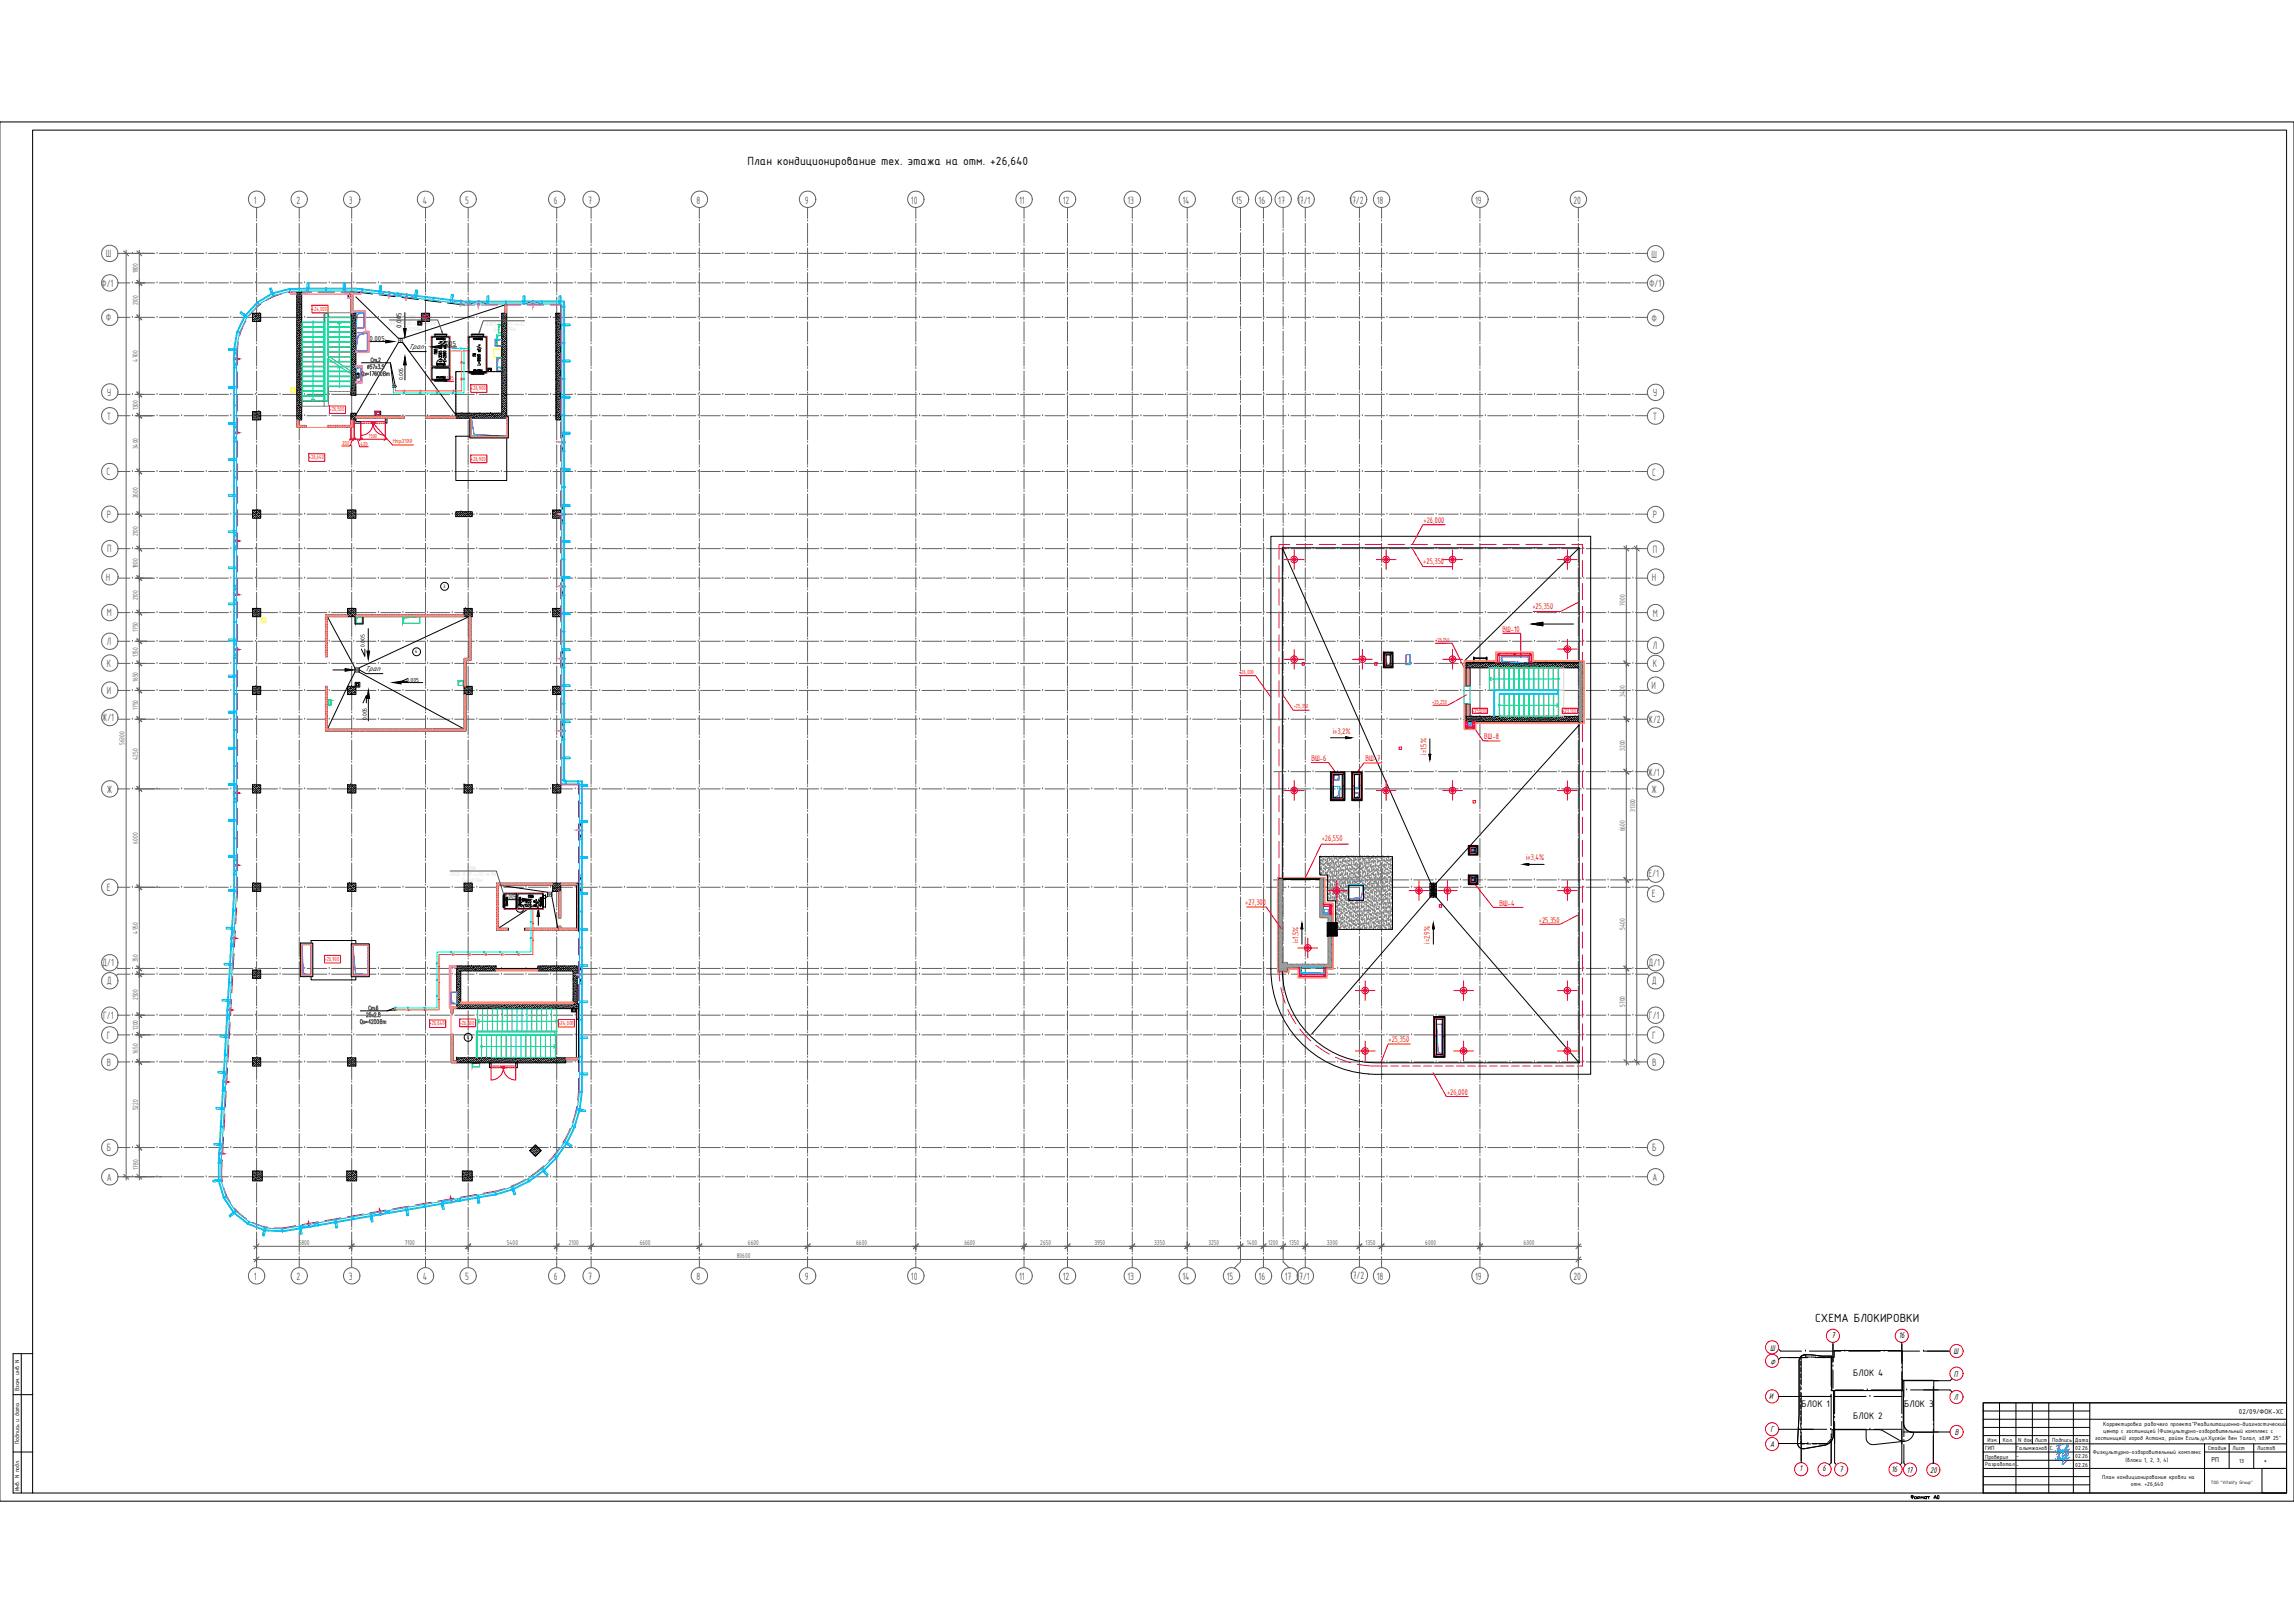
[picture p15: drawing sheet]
<svg xmlns="http://www.w3.org/2000/svg" width="1189mm" height="841mm" viewBox="0 0 1189 841" stroke-linecap="round" stroke-linejoin="round" font-family="sans-serif">
<defs><g id="words">
<g font-size="6.6">
<text x="387" y="86">План кондиционирование тех. этажа на отм. +26,640</text>
<text x="941" y="685">СХЕМА БЛОКИРОВКИ</text>
</g>
<g font-size="5.9" fill="#616161">
<text x="132" y="106">1</text>
<text x="154" y="106">2</text>
<text x="181" y="106">3</text>
<text x="219" y="106">4</text>
<text x="241" y="106">5</text>
<text x="287" y="106">6</text>
<text x="305" y="105">7</text>
<text x="361" y="106">8</text>
<text x="417" y="106">9</text>
<text x="472" y="106">10</text>
<text x="528" y="106">11</text>
<text x="551" y="106">12</text>
<text x="584" y="106">13</text>
<text x="613" y="106">14</text>
<text x="640" y="106">15</text>
<text x="652" y="106">16</text>
<text x="662" y="105">17</text>
<text x="672" y="105">17/1</text>
<text x="699" y="105">17/2</text>
<text x="713" y="106">18</text>
<text x="764" y="106">19</text>
<text x="815" y="106">20</text>
<text x="55" y="133">Ш</text>
<text x="856" y="134">Ш</text>
<text x="52" y="149">Ф/1</text>
<text x="855" y="149">Ф/1</text>
<text x="55" y="167">Ф</text>
<text x="856" y="167">Ф</text>
<text x="55" y="205">У</text>
<text x="857" y="205">У</text>
<text x="55" y="217">Т</text>
<text x="857" y="218">Т</text>
<text x="55" y="246">С</text>
<text x="856" y="246">С</text>
<text x="55" y="268">Р</text>
<text x="857" y="269">Р</text>
<text x="56" y="286">П</text>
<text x="857" y="286">П</text>
<text x="55" y="301">Н</text>
<text x="856" y="301">Н</text>
<text x="55" y="319">М</text>
<text x="857" y="320">М</text>
<text x="55" y="334">Л</text>
<text x="857" y="336">Л</text>
<text x="55" y="346">К</text>
<text x="857" y="346">К</text>
<text x="55" y="360">И</text>
<text x="856" y="357">И</text>
<text x="53" y="374">Ж/1</text>
<text x="854" y="375">Ж/2</text>
<text x="854" y="402">Ж/1</text>
<text x="55" y="411">Ж</text>
<text x="856" y="411">Ж</text>
<text x="854" y="454">Е/1</text>
<text x="55" y="462">Е</text>
<text x="856" y="465">Е</text>
<text x="53" y="500">Д/1</text>
<text x="854" y="500">Д/1</text>
<text x="55" y="510">Д</text>
<text x="856" y="510">Д</text>
<text x="53" y="528">Г/1</text>
<text x="855" y="528">Г/1</text>
<text x="55" y="538">Г</text>
<text x="856" y="538">Г</text>
<text x="55" y="552">В</text>
<text x="856" y="552">В</text>
<text x="55" y="597">Б</text>
<text x="856" y="597">Б</text>
<text x="55" y="612">А</text>
<text x="856" y="612">А</text>
<text x="132" y="663">1</text>
<text x="154" y="663">2</text>
<text x="181" y="663">3</text>
<text x="219" y="663">4</text>
<text x="241" y="663">5</text>
<text x="287" y="663">6</text>
<text x="305" y="663">7</text>
<text x="361" y="663">8</text>
<text x="417" y="663">9</text>
<text x="472" y="663">10</text>
<text x="528" y="663">11</text>
<text x="551" y="663">12</text>
<text x="584" y="663">13</text>
<text x="613" y="663">14</text>
<text x="636" y="663">15</text>
<text x="652" y="663">16</text>
<text x="666" y="663">17</text>
<text x="672" y="663">17/1</text>
<text x="700" y="663">17/2</text>
<text x="713" y="663">18</text>
<text x="764" y="663">19</text>
<text x="815" y="663">20</text>
</g>
<g font-size="5.3">
<text x="960" y="713">БЛОК 4</text>
<text x="934" y="729">БЛОК 1</text>
<text x="987" y="729">БЛОК 3</text>
<text x="960" y="735">БЛОК 2</text>
</g>
<text font-size="4.9" x="990" y="778">Формат А0</text>
<g font-size="4.6" fill="#f00">
<text x="738" y="271">+26,000</text>
<text x="738" y="292">+25,350</text>
<text x="794" y="315">+25,350</text>
<text x="779" y="327">ВШ-10</text>
<text x="691" y="380">i=3,2%</text>
<text x="769" y="383">ВШ-8</text>
<text x="680" y="394">ВШ-6</text>
<text x="708" y="395">ВШ-7</text>
<text x="739" y="391" transform="rotate(-90 739 391)">i=1.5%</text>
<text x="685" y="436">+26,550</text>
<text x="791" y="446">i=3,4%</text>
<text x="645" y="469">+27,300</text>
<text x="777" y="469">ВШ-4</text>
<text x="797" y="478">+25,350</text>
<text x="673" y="489" transform="rotate(-90 673 489)">i=1.5%</text>
<text x="741" y="489" transform="rotate(-90 741 489)">i=2.9%</text>
<text x="720" y="540">+25,350</text>
<text x="750" y="567">+26,000</text>
</g>
<g font-size="4.6">
<text x="949" y="693">7</text>
<text x="984" y="693">16</text>
<text x="917" y="700">Ш</text>
<text x="1012" y="702">Ш</text>
<text x="917" y="707">Ф</text>
<text x="1013" y="713">П</text>
<text x="917" y="725">И</text>
<text x="1013" y="725">Л</text>
<text x="918" y="742">Г</text>
<text x="1013" y="743">В</text>
<text x="917" y="750">А</text>
<text x="933" y="762">1</text>
<text x="944" y="762">6</text>
<text x="953" y="763">7</text>
<text x="980" y="763">16</text>
<text x="988" y="763">17</text>
<text x="1000" y="763">20</text>
</g>
<text font-size="4.4" x="244" y="186">П6</text>
<g font-size="4" fill="#616161">
<text x="71" y="142" transform="rotate(-90 71 142)">1800</text>
<text x="71" y="158" transform="rotate(-90 71 158)">2100</text>
<text x="71" y="187" transform="rotate(-90 71 187)">4700</text>
<text x="71" y="213" transform="rotate(-90 71 213)">1300</text>
<text x="71" y="233" transform="rotate(-90 71 233)">3400</text>
<text x="71" y="258" transform="rotate(-90 71 258)">2600</text>
<text x="71" y="278" transform="rotate(-90 71 278)">2100</text>
<text x="71" y="295" transform="rotate(-90 71 295)">1800</text>
<text x="71" y="311" transform="rotate(-90 71 311)">2100</text>
<text x="842" y="314" transform="rotate(-90 842 314)">7000</text>
<text x="71" y="328" transform="rotate(-90 71 328)">1750</text>
<text x="71" y="341" transform="rotate(-90 71 341)">1350</text>
<text x="71" y="353" transform="rotate(-90 71 353)">1650</text>
<text x="842" y="361" transform="rotate(-90 842 361)">3400</text>
<text x="71" y="368" transform="rotate(-90 71 368)">1750</text>
<text x="65" y="386" transform="rotate(-90 65 386)">56300</text>
<text x="842" y="389" transform="rotate(-90 842 389)">3200</text>
<text x="71" y="394" transform="rotate(-90 71 394)">4250</text>
<text x="847" y="421" transform="rotate(-90 847 421)">31300</text>
<text x="842" y="431" transform="rotate(-90 842 431)">6600</text>
<text x="71" y="437" transform="rotate(-90 71 437)">6000</text>
<text x="71" y="484" transform="rotate(-90 71 484)">4950</text>
<text x="842" y="482" transform="rotate(-90 842 482)">5400</text>
<text x="71" y="499" transform="rotate(-90 71 499)">350</text>
<text x="71" y="518" transform="rotate(-90 71 518)">2500</text>
<text x="842" y="522" transform="rotate(-90 842 522)">5700</text>
<text x="71" y="534" transform="rotate(-90 71 534)">1200</text>
<text x="71" y="546" transform="rotate(-90 71 546)">1650</text>
<text x="71" y="575" transform="rotate(-90 71 575)">5220</text>
<text x="72" y="606" transform="rotate(-90 72 606)">1780</text>
<text x="155" y="645">5800</text>
<text x="210" y="645">7100</text>
<text x="263" y="645">5400</text>
<text x="295" y="645">2100</text>
<text x="332" y="645">6600</text>
<text x="388" y="645">6600</text>
<text x="444" y="645">6600</text>
<text x="500" y="645">6600</text>
<text x="539" y="645">2650</text>
<text x="567" y="645">3950</text>
<text x="598" y="645">3350</text>
<text x="626" y="645">3250</text>
<text x="646" y="645">1400</text>
<text x="657" y="645">1200</text>
<text x="668" y="645">1350</text>
<text x="688" y="645">3300</text>
<text x="708" y="645">1350</text>
<text x="739" y="645">6000</text>
<text x="790" y="645">6000</text>
<text x="382" y="652">80600</text>
</g>
<g font-size="4">
<text x="208" y="170" transform="rotate(-90 208 170)">0.005</text>
<text x="192" y="177">0.005</text>
<text x="228" y="179">0.005</text>
<text x="212" y="181">Трап</text>
<text x="189" y="348">Трап</text>
<text x="262" y="466">0.005</text>
<text x="1160" y="733">02/09/ФОК-ХС</text>
<text x="1146" y="758">РП</text>
</g>
<g font-size="3.3" fill="#f00">
<text x="162" y="161">+24,000</text>
<text x="230" y="197">61.05</text>
<text x="244" y="202">+26,900</text>
<text x="171" y="213">+26,500</text>
<text x="191" y="227">1500</text>
<text x="177" y="231">200</text>
<text x="187" y="231">400</text>
<text x="204" y="230">Нпр2100</text>
<text x="160" y="238">+26,640</text>
<text x="244" y="239">+26,900</text>
<text x="744" y="333">+25,150</text>
<text x="642" y="349">+26,000</text>
<text x="742" y="365">+25,250</text>
<text x="670" y="367">+25,350</text>
<text x="763" y="369">+25.200</text>
<text x="810" y="369">+23.100</text>
<text x="168" y="498">+26,900</text>
<text x="223" y="531">+26,640</text>
<text x="238" y="531">+26,500</text>
<text x="289" y="531">+24,000</text>
</g>
<g font-size="3.3">
<text x="209" y="197" transform="rotate(-90 209 197)">0.005</text>
<text x="189" y="335" transform="rotate(-90 189 335)">0.005</text>
<text x="211" y="353">0.005</text>
<text x="190" y="373" transform="rotate(-90 190 373)">0.005</text>
<text x="10" y="721" transform="rotate(-90 10 721)">Взам. инв. N</text>
<text x="1090" y="743">центр с гостиницей (Физкультурно-оздоровительный комплекс с</text>
<text x="1090" y="739">Корректировка рабочего проекта&quot;Реабилитационно-диагностический</text>
<text x="10" y="748" transform="rotate(-90 10 748)">Подпись и дата</text>
<text x="1030" y="747">Изм.</text>
<text x="1038" y="747">Кол.</text>
<text x="1046" y="747">N док Лист</text>
<text x="1064" y="747">Подпись Дата</text>
<text x="1086" y="746">гостиницей) город Астана, район Есиль,ул.Хусейн бен Талал, зд.№ 25&quot;</text>
<text x="1029" y="756">Проверил</text>
<text x="1029" y="752">ГИП</text>
<text x="1045" y="751">Галымжанов С.</text>
<text x="1045" y="756">-</text>
<text x="1075" y="751">02.26</text>
<text x="1075" y="756">02.26</text>
<text x="1085" y="753">Физкультурно-оздоровительный комплекс</text>
<text x="1144" y="751">Стадия</text>
<text x="1157" y="751">Лист</text>
<text x="1170" y="751">Листов</text>
<text x="1045" y="760">-</text>
<text x="1075" y="760">02.26</text>
<text x="1102" y="757">(блоки 1, 2, 3, 4)</text>
<text x="1160" y="758">13</text>
<text x="1173" y="758">*</text>
<text x="1090" y="766">План кондиционирование кровли на</text>
<text x="10" y="773" transform="rotate(-90 10 773)">Инв. N подл.</text>
<text x="1104" y="770">отм. +26,640</text>
</g>
<text font-size="3.2" x="1029" y="760">Разработал</text>
<g font-size="2.6">
<text x="228" y="189">2</text>
<text x="230" y="304">3</text>
<text x="215" y="338">6</text>
<text x="269" y="471">6</text>
<text x="242" y="538">4</text>
<text x="1146" y="769">ТОО &quot;Vitality Group&quot;</text>
</g>
<g font-size="2.3" fill="#545454">
<text x="212" y="165">ПВ3</text>
<text x="260" y="166">П6</text>
<text x="201" y="169">VERSO-R-20-L/AZ-H-PM</text>
<text x="208" y="171">Qх=7000Вт</text>
<text x="251" y="169">VERSO-S-20-X-H-EC</text>
<text x="256" y="172">Qх=10600Вт</text>
<text x="233" y="454">VERSO-R-10-L/AZ-H-PM</text>
<text x="243" y="451">ПВ4</text>
<text x="240" y="457">Qх=4200Вт</text>
</g>
</g></defs>
<g fill="none" stroke="#000" stroke-width=".52">
<path d="M0 63h1189v715h-1189M17 67h1168v707h-1168zM1028 727h157v47h-157zM1028 740h55M1028 735h157M1028 731h55M1036 727v21M1045 727v47M1053 727v21M1062 727v47M1075 727v47M1083 727v47"/>
<path d="M1185 727h-157v47M1028 757h55M1028 748h157M1028 752h55M1028 744h55M1143 752h42M1143 748v26M1155 748v13M1168 748v13M1028 769h55M1028 765h55M1028 761h157"/>
</g>
<path d="M11 701v73M17 701h-10v73h10M7 723h10M7 752h10" fill="none" stroke="#000" stroke-width=".52"/>
<!-- layer: 0 -->
<path d="M1067 749l-1 3h-1M1067 751h1v1h-1v-1M1067 753l-1 3h-1M1067 755l1 1h-1v-1v1M1068 750l-2 1M1068 754l-2 1M1069 748l-3 1M1069 753l-3 1M1073 751l-2 1-1-1h1v1l-2 3 1-3 1-4 1 1v1l-3 2v-1v1h-1v-1M1073 755l-2 1-1-1 1 1v1l-2 2 1-2 1-4h1v1l-3 2v-1l-1 1v-1" fill="none" stroke="#00f" stroke-width=".52"/>
<path d="M935 751a2.9 2.9 0 0 1-3-3v-15v-28a3 3 0 0 1 4-3l13 1v18h1v22a6 6 0 0 1-4 6l-11 2" fill="none" stroke="#000" stroke-width=".52"/>
<g fill="none" stroke="#f00" stroke-width=".52">
<circle cx="918" cy="698" r="3"/>
<circle cx="950" cy="692" r="3"/>
<circle cx="986" cy="692" r="3"/>
<circle cx="918" cy="705" r="3"/>
<circle cx="1014" cy="712" r="3"/>
<circle cx="1014" cy="700" r="3"/>
<circle cx="918" cy="724" r="3"/>
<circle cx="1014" cy="724" r="3"/>
<circle cx="918" cy="748" r="3"/>
<circle cx="918" cy="741" r="3"/>
<circle cx="1014" cy="742" r="3"/>
<circle cx="933" cy="761" r="3"/>
<circle cx="946" cy="761" r="3"/>
<circle cx="954" cy="761" r="3"/>
<circle cx="982" cy="761" r="3"/>
<circle cx="990" cy="762" r="3"/>
<circle cx="1002" cy="762" r="3"/>
</g>
<g fill="none" stroke="#000" stroke-width=".52">
<path d="M950 696v10M986 696v10M986 696v11M923 703h14M923 700h11M927 703h10M933 720h.1M933 703v15M936 700h.1M938 700h16M939 703h.1M941 703h9"/>
<path d="M949 703v15M950 708h.1M950 710v9M956 700h.1M958 700h16M976 700h.1M979 700h16M986 709h.1M986 711v22M986 715h19M987 715v9M997 700h.1"/>
<path d="M997 700h14M999 700h11M1002 718v18M1002 715h9M922 724h27M932 724h15M933 722v16M949 724h.1M949 720h.1M949 722v17M951 735h.1M951 721v12"/>
<path d="M951 737v11M951 724h16M951 720h15M968 720h.1M969 724h.1M970 720h16M971 724h15M986 735h.1M986 737v11M987 726h.1M987 728v16M988 720h.1"/>
<path d="M990 720h15M997 720h14M1002 738h.1M922 748h15M922 741h18M927 748h8M932 741h15M933 740h.1M933 746v12M933 742v15M937 748h.1M939 748h8"/>
<path d="M949 741h.1M949 743v15v-12M967 741h-16v17M969 741h.1M971 741h15v17M987 746h.1M987 749v9M987 742h18M1002 740v18v-14M1002 742h9"/>
</g>
<!-- layer: 0 -->
<g fill="none" stroke="#000" stroke-width=".52">
<path d="M224 191h9v6h-9zM262 463h6v8h-6zM922 699l1 1M923 703l-1 1M933 705v3M933 709v2M933 712v2M933 715v2M933 718v2M938 703h-2v-1h-1l-2 1v1M939 703h2M942 703h4"/>
<path d="M947 703h2v2M949 719v2h1v1M949 706v2M949 709v2M949 712v3M949 716v2M1012 714l-1 1M933 721v3M933 725v2M933 728v2M933 731v2M933 734v2"/>
<path d="M933 737v2M950 739v2h-1v4M950 723v2M950 726v3M950 730v2M950 733v2M950 736v2M1011 720l1 1M933 747v1h2M933 741v2M933 744v2M936 748h2"/>
<path d="M939 748h3M946 748h-3M949 746l-2 1M949 758l-1 1M951 758l1 1M986 758l-1 1M987 758v1M1172 761h13v13h-13z"/>
</g>
<path d="M951 700h35v21h-37v-18h2zM950 721h36v16a5 5 0 0 0 6 5 5 5 0 0 1-8 4l-10-5h-24zM986 737l2 4 4 1M986 721v16M986 737v-22h16v27h-10M967 741v4a4 4 0 0 0 4 4l16-2" fill="none" stroke="#000" stroke-width=".52"/>
<path d="M933 703l1-1a18 18 0 0 1 10 1h5v18h1v22a6 6 0 0 1-4 6l-11 2a3 3 0 0 1-3-3v-15v-28z" fill="none" stroke="#000" stroke-width=".52"/>
<g fill="none" stroke="#616161" stroke-width=".52">
<path d="M133 114h.1M133 108v5M133 116v10M155 114h.1M155 108v5M155 116v10M182 114h.1M182 108v5M182 116v10M221 114h.1M221 108v5M221 116v10"/>
<path d="M243 114h.1M243 108v5M243 116v10M289 114h.1M289 108v5M289 116v10M306 114h.1M306 108v5M306 116v10M362 114h.1M362 108v5M362 116v10"/>
<path d="M419 114h.1M419 108v5M419 116v10M475 114h.1M475 108v5M475 116v10M531 114h.1M531 108v5M531 116v10M553 114h.1M553 108v5M553 116v10"/>
<path d="M587 114h.1M587 108v5M587 116v10M615 114h.1M615 108v5M615 116v10M643 119h.1M643 108v10M655 114h.1M655 108v5M655 116v10M665 119h.1"/>
<path d="M665 108v10M676 114h.1M676 108v5M676 116v10M705 114h.1M705 107v6M705 115v11M716 114h.1M716 108v5M716 116v10M767 114h.1M767 108v5"/>
<path d="M767 116v10M818 114h.1M818 108v5M818 116v10M61 131h19M64 130l3 3M65 130v481M69 131h.1M71 130l2 3M72 130v481M81 131h.1M83 131h10"/>
<path d="M94 131h.1M95 131h11M107 131h.1M108 131h10M120 131h.1M121 131h10M132 131h.1M133 140h.1M133 127h.1M133 129v10M134 131h10M145 131h.1"/>
<path d="M146 131h11M155 140h.1M155 127h.1M155 129v10M158 131h.1M159 131h10M171 131h.1M172 131h10M182 140h.1M182 127h.1M182 129v10M183 131h.1"/>
<path d="M185 131h10M196 131h.1M197 131h11M209 131h.1M210 131h10M221 140h.1M221 127h.1M221 129v10M222 131h.1M223 131h10M234 131h.1M236 131h10"/>
<path d="M243 140h.1M243 127h.1M243 129v10M247 131h.1M248 131h11M260 131h.1M261 131h10M273 131h.1M274 131h10M285 131h.1M287 131h10M289 140h.1"/>
<path d="M289 127h.1M289 129v10M298 131h.1M299 131h11M306 140h.1M306 127h.1M306 129v10M311 131h.1M312 131h10M324 131h.1M325 131h10M336 131h.1"/>
<path d="M338 131h10M349 131h.1M350 131h11M362 131h.1M362 140h.1M362 127h.1M362 129v10M363 131h10M375 131h.1M376 131h10M387 131h.1M389 131h10"/>
<path d="M400 131h.1M401 131h11M413 131h.1M414 131h10M419 140h.1M419 127h.1M419 129v10M426 131h.1M427 131h10M438 131h.1M440 131h10M451 131h.1"/>
<path d="M452 131h11M464 131h.1M465 131h10M475 140h.1M475 127h.1M475 129v10M477 131h.1M478 131h10M489 131h.1M491 131h10M502 131h.1M503 131h11"/>
<path d="M515 131h.1M516 131h10M528 131h.1M529 131h10M531 140h.1M531 127h.1M531 129v10M540 131h.1M542 131h10M553 131h.1M553 140h.1M553 127h.1"/>
<path d="M553 129v10M554 131h11M566 131h.1M567 131h10M579 131h.1M580 131h10M587 140h.1M587 127h.1M587 129v10M591 131h.1M593 131h10M604 131h.1"/>
<path d="M605 131h11M615 140h.1M615 127h.1M615 129v10M617 131h.1M618 131h10M630 131h.1M631 131h10M642 131h.1M643 132h.1M643 121v10M643 133v11"/>
<path d="M644 131h10M655 140h.1M655 127h.1M655 129v10M655 131h.1M656 131h11M665 132h.1M665 121v10M665 133v11M668 131h.1M669 131h10M676 140h.1"/>
<path d="M676 127h.1M676 129v10M681 131h.1M682 131h10M693 131h.1M695 131h10M705 140h.1M705 127h.1M705 128v10M706 131h.1M707 131h11M716 140h.1"/>
<path d="M716 127h.1M716 129v10M719 131h.1M720 131h10M732 131h.1M733 131h10M744 131h.1M746 131h10M757 131h.1M758 131h10M767 140h.1M767 127h.1"/>
<path d="M767 129v10M770 131h.1M771 131h10M783 131h.1M784 131h10M795 131h.1M797 131h10M808 131h.1M809 131h11M818 140h.1M818 127h.1M818 129v10"/>
<path d="M821 131h.1M822 131h10M834 131h.1M835 131h10M846 131h.1M848 131h6M61 147h6M69 147h.1M70 147h10M71 145l2 3M81 147h.1M83 147h10"/>
<path d="M94 147h.1M95 147h11M107 147h.1M108 147h10M120 147h.1M121 147h10M132 147h.1M133 153h.1M133 141v10M133 154v10M134 147h10M145 147h.1"/>
<path d="M146 147h11M155 153h.1M155 141v10M155 154v10M158 147h.1M159 147h10M171 147h.1M172 147h10M182 153h.1M182 141v10M182 154v10M183 147h.1"/>
<path d="M185 147h10M196 147h.1M197 147h11M209 147h.1M210 147h10M221 153h.1M221 141v10M221 154v10M222 147h.1M223 147h10M234 147h.1M236 147h10"/>
<path d="M243 153h.1M243 141v10M243 154v10M247 147h.1M248 147h11M260 147h.1M261 147h10M273 147h.1M274 147h10M285 147h.1M287 147h10M289 153h.1"/>
<path d="M289 141v10M289 154v10M298 147h.1M299 147h11M306 153h.1M306 141v10M306 154v10M311 147h.1M312 147h10M324 147h.1M325 147h10M336 147h.1"/>
<path d="M338 147h10M349 147h.1M350 147h11M362 147h.1M362 153h.1M362 141v10M362 154v10M363 147h10M375 147h.1M376 147h10M387 147h.1M389 147h10"/>
<path d="M400 147h.1M401 147h11M413 147h.1M414 147h10M419 153h.1M419 141v10M419 154v10M426 147h.1M427 147h10M438 147h.1M440 147h10M451 147h.1"/>
<path d="M452 147h11M464 147h.1M465 147h10M475 153h.1M475 141v10M475 154v10M477 147h.1M478 147h10M489 147h.1M491 147h10M502 147h.1M503 147h11"/>
<path d="M515 147h.1M516 147h10M528 147h.1M529 147h10M531 153h.1M531 141v10M531 154v10M540 147h.1M542 147h10M553 147h.1M553 153h.1M553 141v10"/>
<path d="M553 154v10M554 147h11M566 147h.1M567 147h10M579 147h.1M580 147h10M587 153h.1M587 141v10M587 154v10M591 147h.1M593 147h10M604 147h.1"/>
<path d="M605 147h11M615 153h.1M615 141v10M615 154v10M617 147h.1M618 147h10M630 147h.1M631 147h10M642 147h.1M643 158h.1M643 145h.1M643 146v10"/>
<path d="M643 159v10M644 147h10M655 153h.1M655 141v10M655 154v10M655 147h.1M656 147h11M665 158h.1M665 145h.1M665 146v10M665 159v10M668 147h.1"/>
<path d="M669 147h10M676 153h.1M676 141v10M676 154v10M681 147h.1M682 147h10M693 147h.1M695 147h10M705 152h.1M705 141v10M705 154v10M706 147h.1"/>
<path d="M707 147h11M716 153h.1M716 141v10M716 154v10M719 147h.1M720 147h10M732 147h.1M733 147h10M744 147h.1M746 147h10M757 147h.1M758 147h10"/>
<path d="M767 153h.1M767 141v10M767 154v10M770 147h.1M771 147h10M783 147h.1M784 147h10M795 147h.1M797 147h10M808 147h.1M809 147h11M818 153h.1"/>
<path d="M818 141v10M818 154v10M821 147h.1M822 147h10M834 147h.1M835 147h10M846 147h.1M848 147h6M61 164h6M69 164h.1M70 164h10M71 163l2 3"/>
<path d="M81 164h.1M83 164h10M94 164h.1M95 164h11M107 164h.1M108 164h10M120 164h.1M121 164h10M132 164h.1M133 178h.1M133 165h.1M133 167v10"/>
<path d="M133 179v11M134 164h10M145 164h.1M146 164h11M155 178h.1M155 165h.1M155 167v10M155 179v11M158 164h.1M159 164h10M171 164h.1M172 164h10"/>
<path d="M182 178h.1M182 165h.1M182 167v10M182 179v11M183 164h.1M185 164h10M196 164h.1M197 164h11M209 164h.1M210 164h10M221 178h.1M221 165h.1"/>
<path d="M221 167v10M221 179v11M222 164h.1M223 164h10M234 164h.1M236 164h10M243 178h.1M243 165h.1M243 167v10M243 179v11M247 164h.1M248 164h11"/>
<path d="M260 164h.1M261 164h10M273 164h.1M274 164h10M285 164h.1M287 164h10M289 178h.1M289 165h.1M289 167v10M289 179v11M298 164h.1M299 164h11"/>
<path d="M306 178h.1M306 165h.1M306 167v10M306 179v11M311 164h.1M312 164h10M324 164h.1M325 164h10M336 164h.1M338 164h10M349 164h.1M350 164h11"/>
<path d="M362 164h.1M362 178h.1M362 165h.1M362 167v10M362 179v11M363 164h10M375 164h.1M376 164h10M387 164h.1M389 164h10M400 164h.1M401 164h11"/>
<path d="M413 164h.1M414 164h10M419 178h.1M419 165h.1M419 167v10M419 179v11M426 164h.1M427 164h10M438 164h.1M440 164h10M451 164h.1M452 164h11"/>
<path d="M464 164h.1M465 164h10M475 178h.1M475 165h.1M475 167v10M475 179v11M477 164h.1M478 164h10M489 164h.1M491 164h10M502 164h.1M503 164h11"/>
<path d="M515 164h.1M516 164h10M528 164h.1M529 164h10M531 178h.1M531 165h.1M531 167v10M531 179v11M540 164h.1M542 164h10M553 164h.1M553 178h.1"/>
<path d="M553 165h.1M553 167v10M553 179v11M554 164h11M566 164h.1M567 164h10M579 164h.1M580 164h10M587 178h.1M587 165h.1M587 167v10M587 179v11"/>
<path d="M591 164h.1M593 164h10M604 164h.1M605 164h11M615 178h.1M615 165h.1M615 167v10M615 179v11M617 164h.1M618 164h10M630 164h.1M631 164h10"/>
<path d="M642 164h.1M643 170h.1M643 172v10M644 164h10M655 178h.1M655 165h.1M655 167v10M655 179v11M655 164h.1M656 164h11M665 170h.1M665 172v10"/>
<path d="M668 164h.1M669 164h10M676 178h.1M676 165h.1M676 167v10M676 179v11M681 164h.1M682 164h10M693 164h.1M695 164h10M705 178h.1M705 165h.1"/>
<path d="M705 166v11M705 179v10M706 164h.1M707 164h11M716 178h.1M716 165h.1M716 167v10M716 179v11M719 164h.1M720 164h10M732 164h.1M733 164h10"/>
<path d="M744 164h.1M746 164h10M757 164h.1M758 164h10M767 178h.1M767 165h.1M767 167v10M767 179v11M770 164h.1M771 164h10M783 164h.1M784 164h10"/>
<path d="M795 164h.1M797 164h10M808 164h.1M809 164h11M818 178h.1M818 165h.1M818 167v10M818 179v11M821 164h.1M822 164h10M834 164h.1M835 164h10"/>
<path d="M846 164h.1M848 164h6M133 191h.1M133 192v10M155 191h.1M155 192v10M182 191h.1M182 192v10M221 191h.1M221 192v10M243 191h.1M243 192v10"/>
<path d="M289 191h.1M289 192v10M306 191h.1M306 192v10M362 191h.1M362 192v10M419 191h.1M419 192v10M475 191h.1M475 192v10M531 191h.1M531 192v10"/>
<path d="M553 191h.1M553 192v10M587 191h.1M587 192v10M615 191h.1M615 192v10M643 196h.1M643 183h.1M643 184v11M643 197v10M655 191h.1M655 192v10"/>
<path d="M665 196h.1M665 183h.1M665 184v11M665 197v10M676 191h.1M676 192v10M705 191h.1M705 192v10M716 191h.1M716 192v10M767 191h.1M767 192v10"/>
<path d="M818 191h.1M818 192v10M61 215h6M61 204h6M69 215h.1M69 204h.1M70 215h10M70 204h10M71 203l2 3M71 214l2 3M81 215h.1M81 204h.1"/>
<path d="M83 215h10M83 204h10M94 215h.1M94 204h.1M95 215h11M95 204h11M107 215h.1M107 204h.1M108 215h10M108 204h10M120 215h.1M120 204h.1"/>
<path d="M121 215h10M121 204h10M132 215h.1M132 204h.1M133 216h.1M133 204h.1M133 205v10M133 218v10M134 215h10M134 204h10M145 215h.1M145 204h.1"/>
<path d="M146 215h11M146 204h11M155 216h.1M155 204h.1M155 205v10M155 218v10M158 215h.1M158 204h.1M159 215h10M159 204h10M171 215h.1M171 204h.1"/>
<path d="M172 215h10M172 204h10M182 216h.1M182 204h.1M182 205v10M182 218v10M183 215h.1M183 204h.1M185 215h10M185 204h10M196 215h.1M196 204h.1"/>
<path d="M197 215h11M197 204h11M209 215h.1M209 204h.1M210 215h10M210 204h10M221 216h.1M221 204h.1M221 205v10M221 218v10M222 215h.1M222 204h.1"/>
<path d="M223 215h10M223 204h10M234 215h.1M234 204h.1M236 215h10M236 204h10M243 216h.1M243 204h.1M243 205v10M243 218v10M247 215h.1M247 204h.1"/>
<path d="M248 215h11M248 204h11M260 215h.1M260 204h.1M261 215h10M261 204h10M273 215h.1M273 204h.1M274 215h10M274 204h10M285 215h.1M285 204h.1"/>
<path d="M287 215h10M287 204h10M289 216h.1M289 204h.1M289 205v10M289 218v10M298 215h.1M298 204h.1M299 215h11M299 204h11M306 216h.1M306 204h.1"/>
<path d="M306 205v10M306 218v10M311 215h.1M311 204h.1M312 215h10M312 204h10M324 215h.1M324 204h.1M325 215h10M325 204h10M336 215h.1M336 204h.1"/>
<path d="M338 215h10M338 204h10M349 215h.1M349 204h.1M350 215h11M350 204h11M362 215h.1M362 204h.1M362 216h.1M362 205v10M362 218v10M363 215h10"/>
<path d="M363 204h10M375 215h.1M375 204h.1M376 215h10M376 204h10M387 215h.1M387 204h.1M389 215h10M389 204h10M400 215h.1M400 204h.1M401 215h11"/>
<path d="M401 204h11M413 215h.1M413 204h.1M414 215h10M414 204h10M419 216h.1M419 204h.1M419 205v10M419 218v10M426 215h.1M426 204h.1M427 215h10"/>
<path d="M427 204h10M438 215h.1M438 204h.1M440 215h10M440 204h10M451 215h.1M451 204h.1M452 215h11M452 204h11M464 215h.1M464 204h.1M465 215h10"/>
<path d="M465 204h10M475 216h.1M475 204h.1M475 205v10M475 218v10M477 215h.1M477 204h.1M478 215h10M478 204h10M489 215h.1M489 204h.1M491 215h10"/>
<path d="M491 204h10M502 215h.1M502 204h.1M503 215h11M503 204h11M515 215h.1M515 204h.1M516 215h10M516 204h10M528 215h.1M528 204h.1M529 215h10"/>
<path d="M529 204h10M531 216h.1M531 204h.1M531 205v10M531 218v10M540 215h.1M540 204h.1M542 215h10M542 204h10M553 215h.1M553 204h.1M553 216h.1"/>
<path d="M553 205v10M553 218v10M554 215h11M554 204h11M566 215h.1M566 204h.1M567 215h10M567 204h10M579 215h.1M579 204h.1M580 215h10M580 204h10"/>
<path d="M587 216h.1M587 204h.1M587 205v10M587 218v10M591 215h.1M591 204h.1M593 215h10M593 204h10M604 215h.1M604 204h.1M605 215h11M605 204h11"/>
<path d="M615 216h.1M615 204h.1M615 205v10M615 218v10M617 215h.1M617 204h.1M618 215h10M618 204h10M630 215h.1M630 204h.1M631 215h10M631 204h10"/>
<path d="M642 215h.1M642 204h.1M643 209h.1M643 210v10M644 215h10M644 204h10M655 216h.1M655 204h.1M655 205v10M655 218v10M655 215h.1M656 215h11"/>
<path d="M656 204h11M665 209h.1M665 210v10M668 215h.1M668 204h.1M669 215h10M669 204h10M676 216h.1M676 204h.1M676 205v10M676 218v10M681 215h.1"/>
<path d="M681 204h.1M682 215h10M682 204h10M693 215h.1M693 204h.1M695 215h10M695 204h10M705 216h.1M705 203h.1M705 205v10M705 217v11M706 215h.1"/>
<path d="M706 204h.1M707 215h11M707 204h11M716 216h.1M716 204h.1M716 205v10M716 218v10M719 215h.1M719 204h.1M720 215h10M720 204h10M732 215h.1"/>
<path d="M732 204h.1M733 215h10M733 204h10M744 215h.1M744 204h.1M746 215h10M746 204h10M757 215h.1M757 204h.1M758 215h10M758 204h10M767 216h.1"/>
<path d="M767 204h.1M767 205v10M767 218v10M770 215h.1M770 204h.1M771 215h10M771 204h10M783 215h.1M783 204h.1M784 215h10M784 204h10M795 215h.1"/>
<path d="M795 204h.1M797 215h10M797 204h10M808 215h.1M808 204h.1M809 215h11M809 204h11M818 216h.1M818 204h.1M818 205v10M818 218v10M821 215h.1"/>
<path d="M821 204h.1M822 215h10M822 204h10M834 215h.1M834 204h.1M835 215h10M835 204h10M846 215h.1M846 204h.1M848 215h6M848 204h6M133 229h.1"/>
<path d="M133 230v11M155 229h.1M155 230v11M182 229h.1M182 230v11M221 229h.1M221 230v11M243 229h.1M243 230v11M289 229h.1M289 230v11M306 229h.1"/>
<path d="M306 230v11M362 229h.1M362 230v11M419 229h.1M419 230v11M475 229h.1M475 230v11M531 229h.1M531 230v11M553 229h.1M553 230v11M587 229h.1"/>
<path d="M587 230v11M615 229h.1M615 230v11M643 234h.1M643 221h.1M643 223v10M643 235v11M655 229h.1M655 230v11M665 234h.1M665 221h.1M665 223v10"/>
<path d="M665 235v11M676 229h.1M676 230v11M705 229h.1M705 230v10M716 229h.1M716 230v11M767 229h.1M767 230v11M818 229h.1M818 230v11M61 244h6"/>
<path d="M69 244h.1M70 244h10M71 243l2 3M81 244h.1M83 244h10M94 244h.1M95 244h11M107 244h.1M108 244h10M120 244h.1M121 244h10M132 244h.1"/>
<path d="M133 255h.1M133 242h.1M133 243v10M133 256v10M134 244h10M145 244h.1M146 244h11M155 255h.1M155 242h.1M155 243v10M155 256v10M158 244h.1"/>
<path d="M159 244h10M171 244h.1M172 244h10M182 255h.1M182 242h.1M182 243v10M182 256v10M183 244h.1M185 244h10M196 244h.1M197 244h11M209 244h.1"/>
<path d="M210 244h10M221 255h.1M221 242h.1M221 243v10M221 256v10M222 244h.1M223 244h10M234 244h.1M236 244h10M243 255h.1M243 242h.1M243 243v10"/>
<path d="M243 256v10M247 244h.1M248 244h11M260 244h.1M261 244h10M273 244h.1M274 244h10M285 244h.1M287 244h10M289 255h.1M289 242h.1M289 243v10"/>
<path d="M289 256v10M298 244h.1M299 244h11M306 255h.1M306 242h.1M306 243v10M306 256v10M311 244h.1M312 244h10M324 244h.1M325 244h10M336 244h.1"/>
<path d="M338 244h10M349 244h.1M350 244h11M362 244h.1M362 255h.1M362 242h.1M362 243v10M362 256v10M363 244h10M375 244h.1M376 244h10M387 244h.1"/>
<path d="M389 244h10M400 244h.1M401 244h11M413 244h.1M414 244h10M419 255h.1M419 242h.1M419 243v10M419 256v10M426 244h.1M427 244h10M438 244h.1"/>
<path d="M440 244h10M451 244h.1M452 244h11M464 244h.1M465 244h10M475 255h.1M475 242h.1M475 243v10M475 256v10M477 244h.1M478 244h10M489 244h.1"/>
<path d="M491 244h10M502 244h.1M503 244h11M515 244h.1M516 244h10M528 244h.1M529 244h10M531 255h.1M531 242h.1M531 243v10M531 256v10M540 244h.1"/>
<path d="M542 244h10M553 244h.1M553 255h.1M553 242h.1M553 243v10M553 256v10M554 244h11M566 244h.1M567 244h10M579 244h.1M580 244h10M587 255h.1"/>
<path d="M587 242h.1M587 243v10M587 256v10M591 244h.1M593 244h10M604 244h.1M605 244h11M615 255h.1M615 242h.1M615 243v10M615 256v10M617 244h.1"/>
<path d="M618 244h10M630 244h.1M631 244h10M642 244h.1M643 260h.1M643 247h.1M643 248v10M644 244h10M655 255h.1M655 242h.1M655 243v10M655 256v10"/>
<path d="M655 244h.1M656 244h11M665 260h.1M665 247h.1M665 248v10M668 244h.1M669 244h10M676 255h.1M676 242h.1M676 243v10M676 256v10M681 244h.1"/>
<path d="M682 244h10M693 244h.1M695 244h10M705 254h.1M705 242h.1M705 243v10M705 256v10M706 244h.1M707 244h11M716 255h.1M716 242h.1M716 243v10"/>
<path d="M716 256v10M719 244h.1M720 244h10M732 244h.1M733 244h10M744 244h.1M746 244h10M757 244h.1M758 244h10M767 255h.1M767 242h.1M767 243v10"/>
<path d="M767 256v10M770 244h.1M771 244h10M783 244h.1M784 244h10M795 244h.1M797 244h10M808 244h.1M809 244h11M818 255h.1M818 242h.1M818 243v10"/>
<path d="M818 256v10M821 244h.1M822 244h10M834 244h.1M835 244h10M846 244h.1M848 244h6M61 266h6M69 266h.1M70 266h10M71 265l2 3M81 266h.1"/>
<path d="M83 266h10M94 266h.1M95 266h11M107 266h.1M108 266h10M120 266h.1M121 266h10M132 266h.1M133 267h.1M133 269v10M134 266h10M145 266h.1"/>
<path d="M146 266h11M155 267h.1M155 269v10M158 266h.1M159 266h10M171 266h.1M172 266h10M182 267h.1M182 269v10M183 266h.1M185 266h10M196 266h.1"/>
<path d="M197 266h11M209 266h.1M210 266h10M221 267h.1M221 269v10M222 266h.1M223 266h10M234 266h.1M236 266h10M243 267h.1M243 269v10M247 266h.1"/>
<path d="M248 266h11M260 266h.1M261 266h10M273 266h.1M274 266h10M285 266h.1M287 266h10M289 267h.1M289 269v10M298 266h.1M299 266h11M306 267h.1"/>
<path d="M306 269v10M311 266h.1M312 266h10M324 266h.1M325 266h10M336 266h.1M338 266h10M349 266h.1M350 266h11M362 266h.1M362 267h.1M362 269v10"/>
<path d="M363 266h10M375 266h.1M376 266h10M387 266h.1M389 266h10M400 266h.1M401 266h11M413 266h.1M414 266h10M419 267h.1M419 269v10M426 266h.1"/>
<path d="M427 266h10M438 266h.1M440 266h10M451 266h.1M452 266h11M464 266h.1M465 266h10M475 267h.1M475 269v10M477 266h.1M478 266h10M489 266h.1"/>
<path d="M491 266h10M502 266h.1M503 266h11M515 266h.1M516 266h10M528 266h.1M529 266h10M531 267h.1M531 269v10M540 266h.1M542 266h10M553 266h.1"/>
<path d="M553 267h.1M553 269v10M554 266h11M566 266h.1M567 266h10M579 266h.1M580 266h10M587 267h.1M587 269v10M591 266h.1M593 266h10M604 266h.1"/>
<path d="M605 266h11M615 267h.1M615 269v10M617 266h.1M618 266h10M630 266h.1M631 266h10M642 266h.1M643 272h.1M643 261v10M643 274v10M644 266h10"/>
<path d="M655 267h.1M655 269v10M655 266h.1M656 266h11M665 272h.1M665 261v10M665 274v10M668 266h.1M669 266h10M676 267h.1M676 269v10M681 266h.1"/>
<path d="M682 266h10M693 266h.1M695 266h10M705 280h.1M705 267h.1M705 268v11M706 266h.1M707 266h11M716 267h.1M716 269v10M719 266h.1M720 266h10"/>
<path d="M732 266h.1M733 266h10M744 266h.1M746 266h10M757 266h.1M758 266h10M767 267h.1M767 269v10M770 266h.1M771 266h10M783 266h.1M784 266h10"/>
<path d="M795 266h.1M797 266h10M808 266h.1M809 266h11M818 267h.1M818 269v10M821 266h.1M822 266h10M834 266h.1M835 266h10M846 266h.1M848 266h6"/>
<path d="M61 300h6M61 284h6M69 284h.1M69 300h.1M70 300h10M70 284h10M71 283l2 3M71 298l2 3M81 300h.1M81 284h.1M83 300h10M83 284h10"/>
<path d="M94 300h.1M94 284h.1M95 300h11M95 284h11M107 300h.1M107 284h.1M108 300h10M108 284h10M120 300h.1M120 284h.1M121 300h10M121 284h10"/>
<path d="M132 300h.1M132 284h.1M133 293h.1M133 280h.1M133 282v10M133 294v10M134 284h10M134 300h10M145 284h.1M145 300h.1M146 284h11M146 300h11"/>
<path d="M155 293h.1M155 280h.1M155 282v10M155 294v10M158 284h.1M158 300h.1M159 284h10M159 300h10M171 300h.1M171 284h.1M172 300h10M172 284h10"/>
<path d="M182 293h.1M182 280h.1M182 282v10M182 294v10M183 300h.1M183 284h.1M185 300h10M185 284h10M196 300h.1M196 284h.1M197 300h11M197 284h11"/>
<path d="M209 300h.1M209 284h.1M210 300h10M210 284h10M221 293h.1M221 280h.1M221 282v10M221 294v10M222 300h.1M222 284h.1M223 300h10M223 284h10"/>
<path d="M234 284h.1M234 300h.1M236 284h10M236 300h10M243 293h.1M243 280h.1M243 282v10M243 294v10M247 284h.1M247 300h.1M248 284h11M248 300h11"/>
<path d="M260 284h.1M260 300h.1M261 300h10M261 284h10M273 300h.1M273 284h.1M274 300h10M274 284h10M285 300h.1M285 284h.1M287 300h10M287 284h10"/>
<path d="M289 293h.1M289 280h.1M289 282v10M289 294v10M298 300h.1M298 284h.1M299 300h11M299 284h11M306 293h.1M306 280h.1M306 282v10M306 294v10"/>
<path d="M311 300h.1M311 284h.1M312 300h10M312 284h10M324 300h.1M324 284h.1M325 284h10M325 300h10M336 284h.1M336 300h.1M338 284h10M338 300h10"/>
<path d="M349 284h.1M349 300h.1M350 300h11M350 284h11M362 300h.1M362 284h.1M362 293h.1M362 280h.1M362 282v10M362 294v10M363 300h10M363 284h10"/>
<path d="M375 300h.1M375 284h.1M376 300h10M376 284h10M387 300h.1M387 284h.1M389 300h10M389 284h10M400 300h.1M400 284h.1M401 300h11M401 284h11"/>
<path d="M413 300h.1M413 284h.1M414 284h10M414 300h10M419 293h.1M419 280h.1M419 282v10M419 294v10M426 284h.1M426 300h.1M427 284h10M427 300h10"/>
<path d="M438 284h.1M438 300h.1M440 284h10M440 300h10M451 300h.1M451 284h.1M452 300h11M452 284h11M464 300h.1M464 284h.1M465 300h10M465 284h10"/>
<path d="M475 293h.1M475 280h.1M475 282v10M475 294v10M477 300h.1M477 284h.1M478 300h10M478 284h10M489 300h.1M489 284h.1M491 300h10M491 284h10"/>
<path d="M502 300h.1M502 284h.1M503 300h11M503 284h11M515 284h.1M515 300h.1M516 284h10M516 300h10M528 284h.1M528 300h.1M529 284h10M529 300h10"/>
<path d="M531 293h.1M531 280h.1M531 282v10M531 294v10M540 284h.1M540 300h.1M542 300h10M542 284h10M553 300h.1M553 284h.1M553 293h.1M553 280h.1"/>
<path d="M553 282v10M553 294v10M554 300h11M554 284h11M566 300h.1M566 284h.1M567 300h10M567 284h10M579 300h.1M579 284h.1M580 300h10M580 284h10"/>
<path d="M587 293h.1M587 280h.1M587 282v10M587 294v10M591 300h.1M591 284h.1M593 300h10M593 284h10M604 300h.1M604 284h.1M605 284h11M605 300h11"/>
<path d="M615 293h.1M615 280h.1M615 282v10M615 294v10M617 284h.1M617 300h.1M618 284h10M618 300h10M630 284h.1M630 300h.1M631 300h10M631 284h10"/>
<path d="M642 300h.1M642 284h.1M643 298h.1M643 285h.1M643 286v11M643 299v10M644 300h10M644 284h10M655 293h.1M655 280h.1M655 282v10M655 294v10"/>
<path d="M655 300h.1M655 284h.1M656 300h11M656 284h11M665 298h.1M665 285h.1M665 286v11M665 299v10M668 300h.1M668 284h.1M669 300h10M669 284h10"/>
<path d="M676 293h.1M676 280h.1M676 282v10M676 294v10M681 300h.1M681 284h.1M682 300h10M682 284h10M693 300h.1M693 284h.1M695 284h10M695 300h10"/>
<path d="M705 293h.1M705 281v10M705 294v10M706 284h.1M706 300h.1M707 284h11M707 300h11M716 293h.1M716 280h.1M716 282v10M716 294v10M719 284h.1"/>
<path d="M719 300h.1M720 284h10M720 300h10M732 300h.1M732 284h.1M733 300h10M733 284h10M744 300h.1M744 284h.1M746 300h10M746 284h10M757 300h.1"/>
<path d="M757 284h.1M758 300h10M758 284h11M767 293h.1M767 280h.1M767 282v10M767 294v10M770 300h.1M770 284h.1M771 300h10M771 284h10M783 300h.1"/>
<path d="M783 284h.1M784 284h10M784 300h10M795 284h.1M795 300h.1M797 284h10M797 300h10M808 284h.1M808 300h.1M809 284h11M809 300h11M818 293h.1"/>
<path d="M818 280h.1M818 282v10M818 294v10M821 284h.1M821 300h.1M822 300h10M822 284h10M834 300h.1M834 284h.1M835 300h10M835 284h10M842 283l2 3"/>
<path d="M843 283v269M845 284h9M846 300h.1M846 284h.1M847 283l3 3M848 300h6M848 283v269M61 317h6M69 317h.1M70 317h10M71 316l2 3M81 317h.1"/>
<path d="M83 317h10M94 317h.1M95 317h11M107 317h.1M108 317h10M120 317h.1M121 317h10M132 317h.1M133 318h.1M133 306h.1M133 307v10M133 320v10"/>
<path d="M134 317h10M145 317h.1M146 317h11M155 318h.1M155 306h.1M155 307v10M155 320v10M158 317h.1M159 317h10M171 317h.1M172 317h10M182 318h.1"/>
<path d="M182 306h.1M182 307v10M182 320v10M183 317h.1M185 317h10M196 317h.1M197 317h11M209 317h.1M210 317h10M221 318h.1M221 306h.1M221 307v10"/>
<path d="M221 320v10M222 317h.1M223 317h10M234 317h.1M236 317h10M243 318h.1M243 306h.1M243 307v10M243 320v10M247 317h.1M248 317h11M260 317h.1"/>
<path d="M261 317h10M273 317h.1M274 317h10M285 317h.1M287 317h10M289 318h.1M289 306h.1M289 307v10M289 320v10M298 317h.1M299 317h11M306 318h.1"/>
<path d="M306 306h.1M306 307v10M306 320v10M311 317h.1M312 317h10M324 317h.1M325 317h10M336 317h.1M338 317h10M349 317h.1M350 317h11M362 317h.1"/>
<path d="M362 318h.1M362 306h.1M362 307v10M362 320v10M363 317h10M375 317h.1M376 317h10M387 317h.1M389 317h10M400 317h.1M401 317h11M413 317h.1"/>
<path d="M414 317h10M419 318h.1M419 306h.1M419 307v10M419 320v10M426 317h.1M427 317h10M438 317h.1M440 317h10M451 317h.1M452 317h11M464 317h.1"/>
<path d="M465 317h10M475 318h.1M475 306h.1M475 307v10M475 320v10M477 317h.1M478 317h10M489 317h.1M491 317h10M502 317h.1M503 317h11M515 317h.1"/>
<path d="M516 317h10M528 317h.1M529 317h10M531 318h.1M531 306h.1M531 307v10M531 320v10M540 317h.1M542 317h10M553 317h.1M553 318h.1M553 306h.1"/>
<path d="M553 307v10M553 320v10M554 317h11M566 317h.1M567 317h10M579 317h.1M580 317h10M587 318h.1M587 306h.1M587 307v10M587 320v10M591 317h.1"/>
<path d="M593 317h10M604 317h.1M605 317h11M615 318h.1M615 306h.1M615 307v10M615 320v10M617 317h.1M618 317h10M630 317h.1M631 317h10M642 317h.1"/>
<path d="M643 311h.1M643 312v10M644 317h10M655 318h.1M655 306h.1M655 307v10M655 320v10M655 317h.1M656 317h11M665 311h.1M665 312v10M668 317h.1"/>
<path d="M669 317h10M676 318h.1M676 306h.1M676 307v10M676 320v10M681 317h.1M682 317h10M693 317h.1M695 317h10M705 318h.1M705 305h.1M705 307v10"/>
<path d="M705 319v11M706 317h.1M707 317h11M716 318h.1M716 306h.1M716 307v10M716 320v10M719 317h.1M720 317h10M732 317h.1M733 317h10M744 317h.1"/>
<path d="M746 317h10M757 317h.1M758 317h10M767 318h.1M767 306h.1M767 307v10M767 320v10M770 317h.1M771 317h10M783 317h.1M784 317h10M795 317h.1"/>
<path d="M797 317h10M808 317h.1M809 317h11M818 318h.1M818 306h.1M818 307v10M818 320v10M821 317h.1M822 317h10M834 317h.1M835 317h10M846 317h.1"/>
<path d="M848 317h6M61 332h6M69 332h.1M70 332h10M71 331l2 3M81 332h.1M83 332h10M94 332h.1M95 332h11M107 332h.1M108 332h10M120 332h.1"/>
<path d="M121 332h10M132 332h.1M133 331h.1M133 332v11M134 332h10M145 332h.1M146 332h11M155 331h.1M155 332v11M158 332h.1M159 332h10M171 332h.1"/>
<path d="M172 332h10M182 331h.1M182 332v11M183 332h.1M185 332h10M196 332h.1M197 332h11M209 332h.1M210 332h10M221 331h.1M221 332v11M222 332h.1"/>
<path d="M223 332h10M234 332h.1M236 332h10M243 331h.1M243 332v11M247 332h.1M248 332h11M260 332h.1M261 332h10M273 332h.1M274 332h10M285 332h.1"/>
<path d="M287 332h10M289 331h.1M289 332v11M298 332h.1M299 332h11M306 331h.1M306 332v11M311 332h.1M312 332h10M324 332h.1M325 332h10M336 332h.1"/>
<path d="M338 332h10M349 332h.1M350 332h11M362 332h.1M362 331h.1M362 332v11M363 332h10M375 332h.1M376 332h10M387 332h.1M389 332h10M400 332h.1"/>
<path d="M401 332h11M413 332h.1M414 332h10M419 331h.1M419 332v11M426 332h.1M427 332h10M438 332h.1M440 332h10M451 332h.1M452 332h11M464 332h.1"/>
<path d="M465 332h10M475 331h.1M475 332v11M477 332h.1M478 332h10M489 332h.1M491 332h10M502 332h.1M503 332h11M515 332h.1M516 332h10M528 332h.1"/>
<path d="M529 332h10M531 331h.1M531 332v11M540 332h.1M542 332h10M553 332h.1M553 331h.1M553 332v11M554 332h11M566 332h.1M567 332h10M579 332h.1"/>
<path d="M580 332h10M587 331h.1M587 332v11M591 332h.1M593 332h10M604 332h.1M605 332h11M615 331h.1M615 332v11M617 332h.1M618 332h10M630 332h.1"/>
<path d="M631 332h10M642 332h.1M643 336h.1M643 323h.1M643 325v10M643 337v11M644 332h10M655 331h.1M655 332v11M655 332h.1M656 332h11M665 336h.1"/>
<path d="M665 323h.1M665 325v10M665 337v11M668 332h.1M669 332h10M676 331h.1M676 332v11M681 332h.1M682 332h10M693 332h.1M695 332h10M705 331h.1"/>
<path d="M705 332v10M706 332h.1M707 332h11M716 331h.1M716 332v11M719 332h.1M720 332h10M732 332h.1M733 332h10M744 332h.1M746 332h10M757 332h.1"/>
<path d="M758 332h10M767 331h.1M767 332v11M770 332h.1M771 332h10M783 332h.1M784 332h10M795 332h.1M797 332h10M808 332h.1M809 332h11M818 331h.1"/>
<path d="M818 332v11M821 332h.1M822 332h10M834 332h.1M835 332h10M846 332h.1M848 332l6 1M61 358h6M61 344h6M69 358h.1M69 344h.1M70 358h10"/>
<path d="M70 344h10M71 343l2 2M71 357l2 2M81 358h.1M81 344h.1M83 358h10M83 344h10M94 358h.1M94 344h.1M95 358h11M95 344h11M107 358h.1"/>
<path d="M107 344h.1M108 358h10M108 344h10M120 358h.1M120 344h.1M121 358h10M121 344h10M132 358h.1M132 344h.1M133 357h.1M133 344h.1M133 345v10"/>
<path d="M133 358v10M134 358h10M134 344h10M145 358h.1M145 344h.1M146 358h11M146 344h11M155 357h.1M155 344h.1M155 345v10M155 358v10M158 358h.1"/>
<path d="M158 344h.1M159 358h10M159 344h10M171 358h.1M171 344h.1M172 358h10M172 344h10M182 357h.1M182 344h.1M182 345v10M182 358v10M183 358h.1"/>
<path d="M183 344h.1M185 358h10M185 344h10M196 358h.1M196 344h.1M197 358h11M197 344h11M209 358h.1M209 344h.1M210 358h10M210 344h10M221 357h.1"/>
<path d="M221 344h.1M221 345v10M221 358v10M222 358h.1M222 344h.1M223 358h10M223 344h10M234 358h.1M234 344h.1M236 358h10M236 344h10M243 357h.1"/>
<path d="M243 344h.1M243 345v10M243 358v10M247 358h.1M247 344h.1M248 358h11M248 344h11M260 358h.1M260 344h.1M261 358h10M261 344h10M273 358h.1"/>
<path d="M273 344h.1M274 358h10M274 344h10M285 358h.1M285 344h.1M287 358h10M287 344h10M289 357h.1M289 344h.1M289 345v10M289 358v10M298 358h.1"/>
<path d="M298 344h.1M299 358h11M299 344h11M306 357h.1M306 344h.1M306 345v10M306 358v10M311 358h.1M311 344h.1M312 358h10M312 344h10M324 358h.1"/>
<path d="M324 344h.1M325 358h10M325 344h10M336 358h.1M336 344h.1M338 358h10M338 344h10M349 358h.1M349 344h.1M350 358h11M350 344h11M362 358h.1"/>
<path d="M362 344h.1M362 357h.1M362 345v10M362 358v10M363 358h10M363 344h10M375 358h.1M375 344h.1M376 358h10M376 344h10M387 358h.1M387 344h.1"/>
<path d="M389 358h10M389 344h10M400 358h.1M400 344h.1M401 358h11M401 344h11M413 358h.1M413 344h.1M414 358h10M414 344h10M419 357h.1M419 344h.1"/>
<path d="M419 345v10M419 358v10M426 358h.1M426 344h.1M427 358h10M427 344h10M438 358h.1M438 344h.1M440 358h10M440 344h10M451 358h.1M451 344h.1"/>
<path d="M452 358h11M452 344h11M464 358h.1M464 344h.1M465 358h10M465 344h10M475 357h.1M475 344h.1M475 345v10M475 358v10M477 358h.1M477 344h.1"/>
<path d="M478 358h10M478 344h10M489 358h.1M489 344h.1M491 358h10M491 344h10M502 358h.1M502 344h.1M503 358h11M503 344h11M515 358h.1M515 344h.1"/>
<path d="M516 358h10M516 344h10M528 358h.1M528 344h.1M529 358h10M529 344h10M531 357h.1M531 344h.1M531 345v10M531 358v10M540 358h.1M540 344h.1"/>
<path d="M542 358h10M542 344h10M553 358h.1M553 344h.1M553 357h.1M553 345v10M553 358v10M554 358h11M554 344h11M566 358h.1M566 344h.1M567 358h10"/>
<path d="M567 344h10M579 358h.1M579 344h.1M580 358h10M580 344h10M587 357h.1M587 344h.1M587 345v10M587 358v10M591 358h.1M591 344h.1M593 358h10"/>
<path d="M593 344h10M604 358h.1M604 344h.1M605 358h11M605 344h11M615 357h.1M615 344h.1M615 345v10M615 358v10M617 358h.1M617 344h.1M618 358h10"/>
<path d="M618 344h10M630 358h.1M630 344h.1M631 358h10M631 344h10M642 358h.1M642 344h.1M643 349h.1M643 350v10M644 358h10M644 344h10M655 357h.1"/>
<path d="M655 344h.1M655 345v10M655 358v10M655 358h.1M656 358h11M656 344h11M665 349h.1M665 350v10M668 358h.1M668 344h.1M669 358h10M669 344h10"/>
<path d="M676 357h.1M676 344h.1M676 345v10M676 358v10M681 358h.1M681 344h.1M682 358h10M682 344h10M693 358h.1M693 344h.1M695 358h10M695 344h10"/>
<path d="M705 356h.1M705 344h.1M705 345v10M705 358v10M706 358h.1M706 344h.1M707 358h11M707 344h11M716 357h.1M716 344h.1M716 345v10M716 358v10"/>
<path d="M719 358h.1M719 344h.1M720 358h10M720 344h10M732 358h.1M732 344h.1M733 358h10M733 344h10M744 358h.1M744 344h.1M746 358h10M746 344h10"/>
<path d="M757 358h.1M757 344h.1M758 358h10M758 344h10M767 357h.1M767 344h.1M767 345v10M767 358v10M770 358h.1M770 344h.1M771 358h10M771 344h10"/>
<path d="M783 358h.1M783 344h.1M784 358h10M784 344h10M795 358h.1M795 344h.1M797 358h10M797 344h10M808 358h.1M808 344h.1M809 358h11M809 344h11"/>
<path d="M818 357h.1M818 344h.1M818 345v10M818 358v10M821 358h.1M821 344h.1M822 358h10M822 344h10M834 358h.1M834 344h.1M835 358h10M835 344h10"/>
<path d="M842 343l2 2M846 358h.1M846 344h.1M848 344h6M854 357l-6 1M61 373h6M69 373h.1M70 373h10M71 371l2 3M81 373h.1M83 373h10M94 373h.1"/>
<path d="M95 373h11M107 373h.1M108 373h10M120 373h.1M121 373h10M132 373h.1M133 369h.1M133 371v10M134 373h10M145 373h.1M146 373h11M155 369h.1"/>
<path d="M155 371v10M158 373h.1M159 373h10M171 373h.1M172 373h10M182 369h.1M182 371v10M183 373h.1M185 373h10M196 373h.1M197 373h11M209 373h.1"/>
<path d="M210 373h10M221 369h.1M221 371v10M222 373h.1M223 373h10M234 373h.1M236 373h10M243 369h.1M243 371v10M247 373h.1M248 373h11M260 373h.1"/>
<path d="M261 373h10M273 373h.1M274 373h10M285 373h.1M287 373h10M289 369h.1M289 371v10M298 373h.1M299 373h11M306 369h.1M306 371v10M311 373h.1"/>
<path d="M312 373h10M324 373h.1M325 373h10M336 373h.1M338 373h10M349 373h.1M350 373h11M362 373h.1M362 369h.1M362 371v10M363 373h10M375 373h.1"/>
<path d="M376 373h10M387 373h.1M389 373h10M400 373h.1M401 373h11M413 373h.1M414 373h10M419 369h.1M419 371v10M426 373h.1M427 373h10M438 373h.1"/>
<path d="M440 373h10M451 373h.1M452 373h11M464 373h.1M465 373h10M475 369h.1M475 371v10M477 373h.1M478 373h10M489 373h.1M491 373h10M502 373h.1"/>
<path d="M503 373h11M515 373h.1M516 373h10M528 373h.1M529 373h10M531 369h.1M531 371v10M540 373h.1M542 373h10M553 373h.1M553 369h.1M553 371v10"/>
<path d="M554 373h11M566 373h.1M567 373h10M579 373h.1M580 373h10M587 369h.1M587 371v10M591 373h.1M593 373h10M604 373h.1M605 373h11M615 369h.1"/>
<path d="M615 371v10M617 373h.1M618 373h10M630 373h.1M631 373h10M642 373h.1M643 374h.1M643 362h.1M643 363v10M643 376v10M644 373h10M655 369h.1"/>
<path d="M655 371v10M655 373h.1M656 373h11M665 374h.1M665 362h.1M665 363v10M665 376v10M668 373h.1M669 373h10M676 369h.1M676 371v10M681 373h.1"/>
<path d="M682 373h10M693 373h.1M695 373h10M705 369h.1M705 370v11M706 373h.1M707 373h11M716 369h.1M716 371v10M719 373h.1M720 373h10M732 373h.1"/>
<path d="M733 373h10M744 373h.1M746 373h10M757 373h.1M758 373h10M767 369h.1M767 371v10M770 373h.1M771 373h10M783 373h.1M784 373h10M795 373h.1"/>
<path d="M797 373h10M808 373h.1M809 373h11M818 369h.1M818 371v10M821 373h.1M822 373h10M834 373h.1M835 373h10M842 371l2 3M846 373h.1M848 373h6"/>
<path d="M133 395h.1M133 382h.1M133 383v11M133 396v10M155 395h.1M155 382h.1M155 383v11M155 396v10M182 395h.1M182 382h.1M182 383v11M182 396v10"/>
<path d="M221 395h.1M221 382h.1M221 383v11M221 396v10M243 395h.1M243 382h.1M243 383v11M243 396v10M289 395h.1M289 382h.1M289 383v11M289 396v10"/>
<path d="M306 395h.1M306 382h.1M306 383v11M306 396v10M362 395h.1M362 382h.1M362 383v11M362 396v10M419 395h.1M419 382h.1M419 383v11M419 396v10"/>
<path d="M475 395h.1M475 382h.1M475 383v11M475 396v10M531 395h.1M531 382h.1M531 383v11M531 396v10M553 395h.1M553 382h.1M553 383v11M553 396v10"/>
<path d="M587 395h.1M587 382h.1M587 383v11M587 396v10M615 395h.1M615 382h.1M615 383v11M615 396v10M643 400h.1M643 387h.1M643 388v11M655 395h.1"/>
<path d="M655 382h.1M655 383v11M655 396v10M660 400h6M665 400h.1M665 387h.1M665 388v11M668 400h.1M669 400h10M676 395h.1M676 382h.1M676 383v11"/>
<path d="M676 396v10M680 400h.1M682 400h10M693 400h.1M694 400h11M705 395h.1M705 382h.1M705 383v10M705 396v10M706 400h.1M707 400h10M716 395h.1"/>
<path d="M716 382h.1M716 383v11M716 396v10M719 400h.1M720 400h10M731 400h.1M733 400h10M744 400h.1M746 400h10M757 400h.1M758 400h10M767 395h.1"/>
<path d="M767 382h.1M767 383v11M767 396v10M770 400h.1M771 400h10M782 400h.1M784 400h10M795 400h.1M796 400h11M808 400h.1M809 400h10M818 395h.1"/>
<path d="M818 382h.1M818 383v11M818 396v10M821 400h.1M822 400h10M833 400h.1M835 400h10M842 399l2 2M846 400h.1M847 400h7M61 409h6M69 409h.1"/>
<path d="M70 409h23M71 408l2 2M81 409h.1M94 409h.1M95 409h11M107 409h.1M108 409h10M120 409h.1M121 409h10M132 409h.1M133 408h.1M133 409v10"/>
<path d="M134 409h10M145 409h.1M146 409h11M155 408h.1M155 409v10M158 409h.1M159 409h10M171 409h.1M172 409h10M182 408h.1M182 409v10M183 409h.1"/>
<path d="M185 409h10M196 409h.1M197 409h11M209 409h.1M210 409h10M221 408h.1M221 409v10M222 409h.1M223 409h10M234 409h.1M236 409h10M243 408h.1"/>
<path d="M243 409v10M247 409h.1M248 409h11M260 409h.1M261 409h10M273 409h.1M274 409h10M285 409h.1M287 409h10M289 408h.1M289 409v10M298 409h.1"/>
<path d="M299 409h11M306 408h.1M306 409v10M311 409h.1M312 409h10M324 409h.1M325 409h10M336 409h.1M338 409h10M349 409h.1M350 409h11M362 409h.1"/>
<path d="M362 408h.1M362 409v10M363 409h10M375 409h.1M376 409h10M387 409h.1M389 409h10M400 409h.1M401 409h11M413 409h.1M414 409h10M419 408h.1"/>
<path d="M419 409v10M426 409h.1M427 409h10M438 409h.1M440 409h10M451 409h.1M452 409h11M464 409h.1M465 409h10M475 408h.1M475 409v10M477 409h.1"/>
<path d="M478 409h10M489 409h.1M491 409h10M502 409h.1M503 409h11M515 409h.1M516 409h10M528 409h.1M529 409h10M531 408h.1M531 409v10M540 409h.1"/>
<path d="M542 409h10M553 409h.1M553 408h.1M553 409v10M554 409h11M566 409h.1M567 409h10M579 409h.1M580 409h10M587 408h.1M587 409v10M591 409h.1"/>
<path d="M593 409h10M604 409h.1M605 409h11M615 408h.1M615 409v10M617 409h.1M618 409h10M630 409h.1M631 409h10M642 409h.1M643 413h.1M643 401v10"/>
<path d="M643 414v10M644 409h10M655 408h.1M655 409v10M655 409h.1M656 409h11M665 413h.1M665 401v10M665 414v10M668 409h.1M669 409h10M676 408h.1"/>
<path d="M676 409v10M681 409h.1M682 409h10M693 409h.1M695 409h10M705 407h.1M705 409v10M706 409h.1M707 409h11M716 408h.1M716 409v10M719 409h.1"/>
<path d="M720 409h10M732 409h.1M733 409h10M744 409h.1M746 409h10M757 409h.1M758 409h10M767 408h.1M767 409v10M770 409h.1M771 409h10M783 409h.1"/>
<path d="M784 409h10M795 409h.1M797 409h10M808 409h.1M809 409h11M818 408h.1M818 409v10M821 409h.1M822 409h10M834 409h.1M835 409h10M846 409h.1"/>
<path d="M848 409h6M133 433h.1M133 420h.1M133 422v10M133 434v11M155 433h.1M155 420h.1M155 422v10M155 434v11M182 433h.1M182 420h.1M182 422v10"/>
<path d="M182 434v11M221 433h.1M221 420h.1M221 422v10M221 434v11M243 433h.1M243 420h.1M243 422v10M243 434v11M289 433h.1M289 420h.1M289 422v10"/>
<path d="M289 434v11M306 433h.1M306 420h.1M306 422v10M306 434v11M362 433h.1M362 420h.1M362 422v10M362 434v11M419 433h.1M419 420h.1M419 422v10"/>
<path d="M419 434v11M475 433h.1M475 420h.1M475 422v10M475 434v11M531 433h.1M531 420h.1M531 422v10M531 434v11M553 433h.1M553 420h.1M553 422v10"/>
<path d="M553 434v11M587 433h.1M587 420h.1M587 422v10M587 434v11M615 433h.1M615 420h.1M615 422v10M615 434v11M643 438h.1M643 425h.1M643 427v10"/>
<path d="M643 439v11M655 433h.1M655 420h.1M655 422v10M655 434v11M665 438h.1M665 425h.1M665 427v10M665 439v11M676 433h.1M676 420h.1M676 422v10"/>
<path d="M676 434v11M705 433h.1M705 420h.1M705 421v11M705 434v10M716 433h.1M716 420h.1M716 422v10M716 434v11M767 433h.1M767 420h.1M767 422v10"/>
<path d="M767 434v11M818 433h.1M818 420h.1M818 422v10M818 434v11M61 460h6M69 460h.1M70 460h23M71 458l2 3M81 460h.1M94 460h.1M95 460h11"/>
<path d="M107 460h.1M108 460h10M120 460h.1M121 460h10M132 460h.1M133 459h.1M133 446h.1M133 447v10M133 460v10M134 460h10M145 460h.1M146 460h11"/>
<path d="M155 459h.1M155 446h.1M155 447v10M155 460v10M158 460h.1M159 460h10M171 460h.1M172 460h10M182 459h.1M182 446h.1M182 447v10M182 460v10"/>
<path d="M183 460h.1M185 460h10M196 460h.1M197 460h11M209 460h.1M210 460h10M221 459h.1M221 446h.1M221 447v10M221 460v10M222 460h.1M223 460h10"/>
<path d="M234 460h.1M236 460h10M243 459h.1M243 446h.1M243 447v10M243 460v10M247 460h.1M248 460h11M260 460h.1M261 460h10M273 460h.1M274 460h10"/>
<path d="M285 460h.1M287 460h10M289 459h.1M289 446h.1M289 447v10M289 460v10M298 460h.1M299 460h11M306 459h.1M306 446h.1M306 447v10M306 460v10"/>
<path d="M311 460h.1M312 460h10M324 460h.1M325 460h10M336 460h.1M338 460h10M349 460h.1M350 460h11M362 460h.1M362 459h.1M362 446h.1M362 447v10"/>
<path d="M362 460v10M363 460h10M375 460h.1M376 460h10M387 460h.1M389 460h10M400 460h.1M401 460h11M413 460h.1M414 460h10M419 459h.1M419 446h.1"/>
<path d="M419 447v10M419 460v10M426 460h.1M427 460h10M438 460h.1M440 460h10M451 460h.1M452 460h11M464 460h.1M465 460h10M475 459h.1M475 446h.1"/>
<path d="M475 447v10M475 460v10M477 460h.1M478 460h10M489 460h.1M491 460h10M502 460h.1M503 460h11M515 460h.1M516 460h10M528 460h.1M529 460h10"/>
<path d="M531 459h.1M531 446h.1M531 447v10M531 460v10M540 460h.1M542 460h10M553 460h.1M553 459h.1M553 446h.1M553 447v10M553 460v10M554 460h11"/>
<path d="M566 460h.1M567 460h10M579 460h.1M580 460h10M587 459h.1M587 446h.1M587 447v10M587 460v10M591 460h.1M593 460h10M604 460h.1M605 460h10"/>
<path d="M615 459h.1M615 446h.1M615 447v10M615 460v10M617 460h.1M618 460h10M630 460h.1M631 460h10M642 460h.1M643 451h.1M643 452v10M644 460h10"/>
<path d="M655 459h.1M655 446h.1M655 447v10M655 460v10M655 460h.1M656 460h11M660 456h6M665 451h.1M665 452v10M668 456h.1M668 460h.1M669 456h10"/>
<path d="M669 460h10M676 459h.1M676 446h.1M676 447v10M676 460v10M680 456h.1M681 460h.1M682 456h10M682 460h10M693 456h.1M693 460h.1M694 456h11"/>
<path d="M695 460h10M705 458h.1M705 446h.1M705 447v10M705 460v10M706 456h.1M706 460h.1M707 456h10M707 460h11M716 459h.1M716 446h.1M716 447v10"/>
<path d="M716 460v10M719 456h.1M719 460h.1M720 456h10M720 460h10M731 456h.1M732 460h.1M733 456h10M733 460h10M744 456h.1M744 460h.1M745 456h11"/>
<path d="M746 460h10M757 456h.1M757 460h.1M758 456h10M758 460h10M767 459h.1M767 446h.1M767 447v10M767 460v10M770 456h.1M770 460h.1M771 456h10"/>
<path d="M771 460h10M782 456h.1M783 460h.1M784 456h10M784 460h10M795 456h.1M795 460h.1M796 456h11M797 460h10M808 456h.1M808 460h.1M809 456h10"/>
<path d="M809 460h11M818 459h.1M818 446h.1M818 447v10M818 460v10M821 456h.1M821 460h.1M822 456h10M822 460h10M833 456h.1M834 460h.1M835 456h10"/>
<path d="M835 460h10M842 455l2 2M846 456h.1M846 460h.1M848 460h6h1M855 455l-1 1h-7M133 471h.1M133 473v10M155 471h.1M155 473v10M182 471h.1M182 473v10"/>
<path d="M221 471h.1M221 473v10M243 471h.1M243 473v10M289 471h.1M289 473v10M306 471h.1M306 473v10M362 471h.1M362 473v10M419 471h.1M419 473v10"/>
<path d="M475 471h.1M475 473v10M531 471h.1M531 473v10M553 471h.1M553 473v10M587 471h.1M587 473v10M615 471h.1M615 473v10M643 476h.1M643 464h.1"/>
<path d="M643 465v10M643 478v10M655 471h.1M655 473v10M665 476h.1M665 464h.1M665 465v10M665 478v10M676 471h.1M676 473v10M705 471h.1M705 472v11"/>
<path d="M716 471h.1M716 473v10M767 471h.1M767 473v10M818 471h.1M818 473v10M133 497h.1M133 484h.1M133 485v11M133 498v10M155 497h.1M155 484h.1"/>
<path d="M155 485v11M155 498v10M182 497h.1M182 484h.1M182 485v11M182 498v10M221 497h.1M221 484h.1M221 485v11M221 498v10M243 497h.1M243 484h.1"/>
<path d="M243 485v11M243 498v10M289 497h.1M289 484h.1M289 485v11M289 498v10M306 497h.1M306 484h.1M306 485v11M306 498v10M362 497h.1M362 484h.1"/>
<path d="M362 485v11M362 498v10M419 497h.1M419 484h.1M419 485v11M419 498v10M475 497h.1M475 484h.1M475 485v11M475 498v10M531 497h.1M531 484h.1"/>
<path d="M531 485v11M531 498v10M553 497h.1M553 484h.1M553 485v11M553 498v10M587 497h.1M587 484h.1M587 485v11M587 498v10M615 497h.1M615 484h.1"/>
<path d="M615 485v11M615 498v10M643 489h.1M643 490v11M655 497h.1M655 484h.1M655 485v11M655 498v10M665 489h.1M665 490v11M676 497h.1M676 484h.1"/>
<path d="M676 485v11M676 498v10M705 497h.1M705 484h.1M705 485v10M705 498v10M716 497h.1M716 484h.1M716 485v11M716 498v10M767 497h.1M767 484h.1"/>
<path d="M767 485v11M767 498v10M818 497h.1M818 484h.1M818 485v11M818 498v10M60 501l1 1h6M67 505h-6l-1 1M69 505h.1M69 502h.1M70 505h10M70 502h10"/>
<path d="M71 504l2 2M71 501l2 2M81 505h.1M81 502h.1M83 505h10M83 502h10M94 505h.1M94 502h.1M95 505h11M95 502h11M107 505h.1M107 502h.1"/>
<path d="M108 505h10M108 502h10M120 505h.1M120 502h.1M121 505h10M121 502h10M132 505h.1M132 502h.1M133 510h.1M133 511v10M134 505h10M134 502h10"/>
<path d="M145 505h.1M145 502h.1M146 505h11M146 502h11M155 510h.1M155 511v10M158 505h.1M158 502h.1M159 505h10M159 502h10M171 505h.1M171 502h.1"/>
<path d="M172 505h10M172 502h10M182 510h.1M182 511v10M183 505h.1M183 502h.1M185 505h10M185 502h10M196 505h.1M196 502h.1M197 505h11M197 502h11"/>
<path d="M209 505h.1M209 502h.1M210 505h10M210 502h10M221 510h.1M221 511v10M222 505h.1M222 502h.1M223 505h10M223 502h10M234 505h.1M234 502h.1"/>
<path d="M236 505h10M236 502h10M243 510h.1M243 511v10M247 505h.1M247 502h.1M248 505h11M248 502h11M260 505h.1M260 502h.1M261 505h10M261 502h10"/>
<path d="M273 505h.1M273 502h.1M274 505h10M274 502h10M285 505h.1M285 502h.1M287 505h10M287 502h10M289 510h.1M289 511v10M298 505h.1M298 502h.1"/>
<path d="M299 505h11M299 502h11M306 510h.1M306 511v10M311 505h.1M311 502h.1M312 505h10M312 502h10M324 505h.1M324 502h.1M325 505h10M325 502h10"/>
<path d="M336 505h.1M336 502h.1M338 505h10M338 502h10M349 505h.1M349 502h.1M350 505h11M350 502h11M362 505h.1M362 502h.1M362 510h.1M362 511v10"/>
<path d="M363 505h10M363 502h10M375 505h.1M375 502h.1M376 505h10M376 502h10M387 505h.1M387 502h.1M389 505h10M389 502h10M400 505h.1M400 502h.1"/>
<path d="M401 505h11M401 502h11M413 505h.1M413 502h.1M414 505h10M414 502h10M419 510h.1M419 511v10M426 505h.1M426 502h.1M427 505h10M427 502h10"/>
<path d="M438 505h.1M438 502h.1M440 505h10M440 502h10M451 505h.1M451 502h.1M452 505h11M452 502h11M464 505h.1M464 502h.1M465 505h10M465 502h10"/>
<path d="M475 510h.1M475 511v10M477 505h.1M477 502h.1M478 505h10M478 502h10M489 505h.1M489 502h.1M491 505h10M491 502h10M502 505h.1M502 502h.1"/>
<path d="M503 505h11M503 502h11M515 505h.1M515 502h.1M516 505h10M516 502h10M528 505h.1M528 502h.1M529 505h10M529 502h10M531 510h.1M531 511v10"/>
<path d="M540 505h.1M540 502h.1M542 505h10M542 502h10M553 505h.1M553 502h.1M553 510h.1M553 511v10M554 505h11M554 502h11M566 505h.1M566 502h.1"/>
<path d="M567 505h10M567 502h10M579 505h.1M579 502h.1M580 505h10M580 502h10M587 510h.1M587 511v10M591 505h.1M591 502h.1M593 505h10M593 502h10"/>
<path d="M604 505h.1M604 502h.1M605 505h11M605 502h11M615 510h.1M615 511v10M617 505h.1M617 502h.1M618 505h10M618 502h10M630 505h.1M630 502h.1"/>
<path d="M631 505h10M631 502h10M642 505h.1M642 502h.1M643 515h.1M643 502h.1M643 503v10M643 516v10M644 505h10M644 502h10M655 510h.1M655 511v10"/>
<path d="M655 505h.1M655 502h.1M656 505h11M656 502h11M665 515h.1M665 502h.1M665 503v10M665 516v10M668 505h.1M668 502h.1M669 505h10M669 502h10"/>
<path d="M676 510h.1M676 511v10M681 505h.1M681 502h.1M682 505h10M682 502h10M693 505h.1M693 502h.1M695 505h10M695 502h10M705 509h.1M705 511v10"/>
<path d="M706 505h.1M706 502h.1M707 505h11M707 502h11M716 510h.1M716 511v10M719 505h.1M719 502h.1M720 505h10M720 502h10M732 505h.1M732 502h.1"/>
<path d="M733 505h10M733 502h10M744 505h.1M744 502h.1M746 505h10M746 502h10M757 505h.1M757 502h.1M758 505h10M758 502h10M767 510h.1M767 511v10"/>
<path d="M770 505h.1M770 502h.1M771 505h10M771 502h10M783 505h.1M783 502h.1M784 505h10M784 502h10M795 505h.1M795 502h.1M797 505h10M797 502h10"/>
<path d="M808 505h.1M808 502h.1M809 505h11M809 502h11M818 510h.1M818 511v10M821 505h.1M821 502h.1M822 505h10M822 502h10M834 505h.1M834 502h.1"/>
<path d="M835 505h10M835 502h10M842 501l2 2M846 505h.1M846 502h.1M848 505h6l1 1M855 501l-1 1h-6M61 536h6M61 526h6M69 536h.1M69 526h.1M70 536h10"/>
<path d="M70 526h10M71 525l2 2M71 535l2 3M81 536h.1M81 526h.1M83 536h10M83 526h10M94 536h.1M94 526h.1M95 536h11M95 526h11M107 536h.1"/>
<path d="M107 526h.1M108 536h10M108 526h10M120 536h.1M120 526h.1M121 536h10M121 526h10M132 536h.1M132 526h.1M133 535h.1M133 522h.1M133 524v10"/>
<path d="M133 536v11M134 536h10M134 526h10M145 536h.1M145 526h.1M146 536h11M146 526h11M155 535h.1M155 522h.1M155 524v10M155 536v11M158 536h.1"/>
<path d="M158 526h.1M159 536h10M159 526h10M171 536h.1M171 526h.1M172 536h10M172 526h10M182 535h.1M182 522h.1M182 524v10M182 536v11M183 536h.1"/>
<path d="M183 526h.1M185 536h10M185 526h10M196 536h.1M196 526h.1M197 536h11M197 526h11M209 536h.1M209 526h.1M210 536h10M210 526h10M221 535h.1"/>
<path d="M221 522h.1M221 524v10M221 536v11M222 536h.1M222 526h.1M223 536h10M223 526h10M234 536h.1M234 526h.1M236 536h10M236 526h10M243 535h.1"/>
<path d="M243 522h.1M243 524v10M243 536v11M247 536h.1M247 526h.1M248 536h11M248 526h11M260 536h.1M260 526h.1M261 536h10M261 526h10M273 536h.1"/>
<path d="M273 526h.1M274 536h10M274 526h10M285 536h.1M285 526h.1M287 536h10M287 526h10M289 535h.1M289 522h.1M289 524v10M289 536v11M298 536h.1"/>
<path d="M298 526h.1M299 536h11M299 526h11M306 535h.1M306 522h.1M306 524v10M306 536v11M311 536h.1M311 526h.1M312 536h10M312 526h10M324 536h.1"/>
<path d="M324 526h.1M325 536h10M325 526h10M336 536h.1M336 526h.1M338 536h10M338 526h10M349 536h.1M349 526h.1M350 536h11M350 526h11M362 536h.1"/>
<path d="M362 526h.1M362 535h.1M362 522h.1M362 524v10M362 536v11M363 536h10M363 526h10M375 536h.1M375 526h.1M376 536h10M376 526h10M387 536h.1"/>
<path d="M387 526h.1M389 536h10M389 526h10M400 536h.1M400 526h.1M401 536h11M401 526h11M413 536h.1M413 526h.1M414 536h10M414 526h10M419 535h.1"/>
<path d="M419 522h.1M419 524v10M419 536v11M426 536h.1M426 526h.1M427 536h10M427 526h10M438 536h.1M438 526h.1M440 536h10M440 526h10M451 536h.1"/>
<path d="M451 526h.1M452 536h11M452 526h11M464 536h.1M464 526h.1M465 536h10M465 526h10M475 535h.1M475 522h.1M475 524v10M475 536v11M477 536h.1"/>
<path d="M477 526h.1M478 536h10M478 526h10M489 536h.1M489 526h.1M491 536h10M491 526h10M502 536h.1M502 526h.1M503 536h11M503 526h11M515 536h.1"/>
<path d="M515 526h.1M516 536h10M516 526h10M528 536h.1M528 526h.1M529 536h10M529 526h10M531 535h.1M531 522h.1M531 524v10M531 536v11M540 536h.1"/>
<path d="M540 526h.1M542 536h10M542 526h10M553 536h.1M553 526h.1M553 535h.1M553 522h.1M553 524v10M553 536v11M554 536h11M554 526h11M566 536h.1"/>
<path d="M566 526h.1M567 536h10M567 526h10M579 536h.1M579 526h.1M580 536h10M580 526h10M587 535h.1M587 522h.1M587 524v10M587 536v11M591 536h.1"/>
<path d="M591 526h.1M593 536h10M593 526h10M604 536h.1M604 526h.1M605 536h11M605 526h11M615 535h.1M615 522h.1M615 524v10M615 536v11M617 536h.1"/>
<path d="M617 526h.1M618 536h10M618 526h10M630 536h.1M630 526h.1M631 536h10M631 526h10M642 536h.1M642 526h.1M643 527h.1M643 529v10M644 536h10"/>
<path d="M644 526h10M655 535h.1M655 522h.1M655 524v10M655 536v11M655 536h.1M655 526h.1M656 536h11M656 526h11M665 527h.1M665 529v10M668 536h.1"/>
<path d="M668 526h.1M669 536h10M669 526h10M676 535h.1M676 522h.1M676 524v10M676 536v11M681 536h.1M681 526h.1M682 536h10M682 526h10M693 536h.1"/>
<path d="M693 526h.1M695 536h10M695 526h10M705 535h.1M705 522h.1M705 523v11M705 536v10M706 536h.1M706 526h.1M707 536h11M707 526h11M716 535h.1"/>
<path d="M716 522h.1M716 524v10M716 536v11M719 536h.1M719 526h.1M720 536h10M720 526h10M732 536h.1M732 526h.1M733 536h10M733 526h10M744 536h.1"/>
<path d="M744 526h.1M746 536h10M746 526h10M757 536h.1M757 526h.1M758 536h10M758 526h10M767 535h.1M767 522h.1M767 524v10M767 536v11M770 536h.1"/>
<path d="M770 526h.1M771 536h10M771 526h10M783 536h.1M783 526h.1M784 536h10M784 526h10M795 536h.1M795 526h.1M797 536h10M797 526h10M808 536h.1"/>
<path d="M808 526h.1M809 536h11M809 526h11M818 535h.1M818 522h.1M818 524v10M818 536v11M821 536h.1M821 526h.1M822 536h10M822 526h10M834 536h.1"/>
<path d="M834 526h.1M835 536h10M835 526h10M846 536h.1M846 526h.1M848 536h6M848 526h6M61 550h6M69 550h.1M70 550h10M71 549l2 3M81 550h.1"/>
<path d="M83 550h10M94 550h.1M95 550h11M107 550h.1M108 550h10M120 550h.1M121 550h10M132 550h.1M133 548h.1M133 549v10M134 550h10M145 550h.1"/>
<path d="M146 550h11M155 548h.1M155 549v10M158 550h.1M159 550h10M171 550h.1M172 550h10M182 548h.1M182 549v10M183 550h.1M185 550h10M196 550h.1"/>
<path d="M197 550h11M209 550h.1M210 550h10M221 548h.1M221 549v10M222 550h.1M223 550h10M234 550h.1M236 550h10M243 548h.1M243 549v10M247 550h.1"/>
<path d="M248 550h11M260 550h.1M261 550h10M273 550h.1M274 550h10M285 550h.1M287 550h10M289 548h.1M289 549v10M298 550h.1M299 550h11M306 548h.1"/>
<path d="M306 549v10M311 550h.1M312 550h10M324 550h.1M325 550h10M336 550h.1M338 550h10M349 550h.1M350 550h11M362 550h.1M362 548h.1M362 549v10"/>
<path d="M363 550h10M375 550h.1M376 550h10M387 550h.1M389 550h10M400 550h.1M401 550h11M413 550h.1M414 550h10M419 548h.1M419 549v10M426 550h.1"/>
<path d="M427 550h10M438 550h.1M440 550h10M451 550h.1M452 550h11M464 550h.1M465 550h10M475 548h.1M475 549v10M477 550h.1M478 550h10M489 550h.1"/>
<path d="M491 550h10M502 550h.1M503 550h11M515 550h.1M516 550h10M528 550h.1M529 550h10M531 548h.1M531 549v10M540 550h.1M542 550h10M553 550h.1"/>
<path d="M553 548h.1M553 549v10M554 550h11M566 550h.1M567 550h10M579 550h.1M580 550h10M587 548h.1M587 549v10M591 550h.1M593 550h10M604 550h.1"/>
<path d="M605 550h11M615 548h.1M615 549v10M617 550h.1M618 550h10M630 550h.1M631 550h10M642 550h.1M643 553h.1M643 540h.1M643 541v11M643 554v10"/>
<path d="M644 550h10M655 548h.1M655 549v10M655 550h.1M656 550h11M665 553h.1M665 540h.1M665 541v11M665 554v10M668 550h.1M669 550h10M676 548h.1"/>
<path d="M676 549v10M681 550h.1M682 550h10M693 550h.1M695 550h10M705 548h.1M705 549v10M706 550h.1M707 550h11M716 548h.1M716 549v10M719 550h.1"/>
<path d="M720 550h10M732 550h.1M733 550h10M744 550h.1M746 550h10M757 550h.1M758 550h10M767 548h.1M767 549v10M770 550h.1M771 550h10M783 550h.1"/>
<path d="M784 550h10M795 550h.1M797 550h10M808 550h.1M809 550h11M818 548h.1M818 549v10M821 550h.1M822 550h10M834 550h.1M835 550h19M842 549l2 3"/>
<path d="M846 550h.1M847 549l3 3M133 573h.1M133 561h.1M133 562v10M133 575v10M155 573h.1M155 561h.1M155 562v10M155 575v10M182 573h.1M182 561h.1"/>
<path d="M182 562v10M182 575v10M221 573h.1M221 561h.1M221 562v10M221 575v10M243 573h.1M243 561h.1M243 562v10M243 575v10M289 573h.1M289 561h.1"/>
<path d="M289 562v10M289 575v10M306 573h.1M306 561h.1M306 562v10M306 575v10M362 573h.1M362 561h.1M362 562v10M362 575v10M419 573h.1M419 561h.1"/>
<path d="M419 562v10M419 575v10M475 573h.1M475 561h.1M475 562v10M475 575v10M531 573h.1M531 561h.1M531 562v10M531 575v10M553 573h.1M553 561h.1"/>
<path d="M553 562v10M553 575v10M587 573h.1M587 561h.1M587 562v10M587 575v10M615 573h.1M615 561h.1M615 562v10M615 575v10M643 578h.1M643 566h.1"/>
<path d="M643 567v10M643 580v10M655 573h.1M655 561h.1M655 562v10M655 575v10M665 578h.1M665 566h.1M665 567v10M665 580v10M676 573h.1M676 561h.1"/>
<path d="M676 562v10M676 575v10M705 573h.1M705 560h.1M705 562v10M705 574v11M716 573h.1M716 561h.1M716 562v10M716 575v10M767 573h.1M767 561h.1"/>
<path d="M767 562v10M767 575v10M818 573h.1M818 561h.1M818 562v10M818 575v10M61 595h6M69 595h.1M70 595h10M71 593l2 3M81 595h.1M83 595h10"/>
<path d="M94 595h.1M95 595h11M107 595h.1M108 595h10M120 595h.1M121 595h10M132 595h.1M133 599h.1M133 586h.1M133 587v11M134 595h10M145 595h.1"/>
<path d="M146 595h11M155 599h.1M155 586h.1M155 587v11M158 595h.1M159 595h10M171 595h.1M172 595h10M182 599h.1M182 586h.1M182 587v11M183 595h.1"/>
<path d="M185 595h10M196 595h.1M197 595h11M209 595h.1M210 595h10M221 599h.1M221 586h.1M221 587v11M222 595h.1M223 595h10M234 595h.1M236 595h10"/>
<path d="M243 599h.1M243 586h.1M243 587v11M247 595h.1M248 595h11M260 595h.1M261 595h10M273 595h.1M274 595h10M285 595h.1M287 595h10M289 599h.1"/>
<path d="M289 586h.1M289 587v11M298 595h.1M299 595h11M306 599h.1M306 586h.1M306 587v11M311 595h.1M312 595h10M324 595h.1M325 595h10M336 595h.1"/>
<path d="M338 595h10M349 595h.1M350 595h11M362 595h.1M362 599h.1M362 586h.1M362 587v11M363 595h10M375 595h.1M376 595h10M387 595h.1M389 595h10"/>
<path d="M400 595h.1M401 595h11M413 595h.1M414 595h10M419 599h.1M419 586h.1M419 587v11M426 595h.1M427 595h10M438 595h.1M440 595h10M451 595h.1"/>
<path d="M452 595h11M464 595h.1M465 595h10M475 599h.1M475 586h.1M475 587v11M477 595h.1M478 595h10M489 595h.1M491 595h10M502 595h.1M503 595h11"/>
<path d="M515 595h.1M516 595h10M528 595h.1M529 595h10M531 599h.1M531 586h.1M531 587v11M540 595h.1M542 595h10M553 595h.1M553 599h.1M553 586h.1"/>
<path d="M553 587v11M554 595h11M566 595h.1M567 595h10M579 595h.1M580 595h10M587 599h.1M587 586h.1M587 587v11M591 595h.1M593 595h10M604 595h.1"/>
<path d="M605 595h11M615 599h.1M615 586h.1M615 587v11M617 595h.1M618 595h10M630 595h.1M631 595h10M642 595h.1M643 591h.1M643 592v11M644 595h10"/>
<path d="M655 599h.1M655 586h.1M655 587v11M655 595h.1M656 595h11M665 591h.1M665 592v11M668 595h.1M669 595h10M676 599h.1M676 586h.1M676 587v11"/>
<path d="M681 595h.1M682 595h10M693 595h.1M695 595h10M705 599h.1M705 586h.1M705 587v10M705 600v10M706 595h.1M707 595h11M716 599h.1M716 586h.1"/>
<path d="M716 587v11M719 595h.1M720 595h10M732 595h.1M733 595h10M744 595h.1M746 595h10M757 595h.1M758 595h10M767 599h.1M767 586h.1M767 587v11"/>
<path d="M770 595h.1M771 595h10M783 595h.1M784 595h10M795 595h.1M797 595h10M808 595h.1M809 595h11M818 599h.1M818 586h.1M818 587v11M821 595h.1"/>
<path d="M822 595h10M834 595h.1M835 595h10M846 595h.1M848 595h6M61 610h32M64 609l3 2M69 610h.1M71 609l2 2M81 610h.1M94 610h.1M95 610h11"/>
<path d="M107 610h.1M108 610h10M120 610h.1M121 610h10M132 610h.1M133 612h.1M133 600v10M133 613v10M134 610h10M145 610h.1M146 610h11M155 612h.1"/>
<path d="M155 600v10M155 613v10M158 610h.1M159 610h10M171 610h.1M172 610h10M182 612h.1M182 600v10M182 613v10M183 610h.1M185 610h10M196 610h.1"/>
<path d="M197 610h11M209 610h.1M210 610h10M221 612h.1M221 600v10M221 613v10M222 610h.1M223 610h10M234 610h.1M236 610h10M243 612h.1M243 600v10"/>
<path d="M243 613v10M247 610h.1M248 610h11M260 610h.1M261 610h10M273 610h.1M274 610h10M285 610h.1M287 610h10M289 612h.1M289 600v10M289 613v10"/>
<path d="M298 610h.1M299 610h11M306 612h.1M306 600v10M306 613v10M311 610h.1M312 610h10M324 610h.1M325 610h10M336 610h.1M338 610h10M349 610h.1"/>
<path d="M350 610h11M362 610h.1M362 612h.1M362 600v10M362 613v10M363 610h10M375 610h.1M376 610h10M387 610h.1M389 610h10M400 610h.1M401 610h11"/>
<path d="M413 610h.1M414 610h10M419 612h.1M419 600v10M419 613v10M426 610h.1M427 610h10M438 610h.1M440 610h10M451 610h.1M452 610h11M464 610h.1"/>
<path d="M465 610h10M475 612h.1M475 600v10M475 613v10M477 610h.1M478 610h10M489 610h.1M491 610h10M502 610h.1M503 610h11M515 610h.1M516 610h10"/>
<path d="M528 610h.1M529 610h10M531 612h.1M531 600v10M531 613v10M540 610h.1M542 610h10M553 610h.1M553 612h.1M553 600v10M553 613v10M554 610h11"/>
<path d="M566 610h.1M567 610h10M579 610h.1M580 610h10M587 612h.1M587 600v10M587 613v10M591 610h.1M593 610h10M604 610h.1M605 610h11M615 612h.1"/>
<path d="M615 600v10M615 613v10M617 610h.1M618 610h10M630 610h.1M631 610h10M642 610h.1M643 617h.1M643 604h.1M643 605v10M643 618v10M644 610h10"/>
<path d="M655 612h.1M655 600v10M655 613v10M655 610h.1M656 610h11M665 617h.1M665 604h.1M665 605v10M665 618v10M668 610h.1M669 610h10M676 612h.1"/>
<path d="M676 600v10M676 613v10M681 610h.1M682 610h10M693 610h.1M695 610h10M705 611h.1M705 613v10M706 610h.1M707 610h11M716 612h.1M716 600v10"/>
<path d="M716 613v10M719 610h.1M720 610h10M732 610h.1M733 610h10M744 610h.1M746 610h10M757 610h.1M758 610h10M767 612h.1M767 600v10M767 613v10"/>
<path d="M770 610h.1M771 610h10M783 610h.1M784 610h10M795 610h.1M797 610h10M808 610h.1M809 610h11M818 612h.1M818 600v10M818 613v10M821 610h.1"/>
<path d="M822 610h10M834 610h.1M835 610h10M846 610h.1M848 610h6M133 637h.1M133 624h.1M133 626v10M133 638v19M155 637h.1M155 624h.1M155 626v10"/>
<path d="M155 638v11M182 637h.1M182 624h.1M182 626v10M182 638v11M221 637h.1M221 624h.1M221 626v10M221 638v11M243 637h.1M243 624h.1M243 626v10"/>
<path d="M243 638v11M289 637h.1M289 624h.1M289 626v10M289 638v11M306 637h.1M306 624h.1M306 626v10M306 638v11M362 637h.1M362 624h.1M362 626v10"/>
<path d="M362 638v11M419 637h.1M419 624h.1M419 626v10M419 638v11M475 637h.1M475 624h.1M475 626v10M475 638v11M531 637h.1M531 624h.1M531 626v10"/>
<path d="M531 638v11M553 637h.1M553 624h.1M553 626v10M553 638v11M587 637h.1M587 624h.1M587 626v10M587 638v11M615 637h.1M615 624h.1M615 626v10"/>
<path d="M615 638v11M643 629h.1M643 631v10M655 637h.1M655 624h.1M655 626v10M655 638v11M665 629h.1M665 631v10M676 637h.1M676 624h.1M676 626v10"/>
<path d="M676 638v11M705 637h.1M705 624h.1M705 625v11M705 638v10M716 637h.1M716 624h.1M716 626v10M716 638v11M767 637h.1M767 624h.1M767 626v10"/>
<path d="M767 638v11M818 637h.1M818 624h.1M818 626v10M818 638v19M131 653h689M131 646h689M133 650h.1M134 651l-2 3M134 645l-2 2M155 650h.1M155 651v6"/>
<path d="M182 650h.1M182 651v6M184 645l-3 2M221 650h.1M221 651v6M243 650h.1M243 651v6M244 645l-3 2M289 650h.1M289 651v6M290 645l-3 2M306 650h.1"/>
<path d="M306 651v6M308 645l-3 2M362 650h.1M362 651v6M364 645l-3 2M419 650h.1M419 651v6M420 645l-3 2M475 650h.1M475 651v6M476 645l-3 2M531 650h.1"/>
<path d="M531 651v6M532 645l-3 2M553 650h.1M553 651v6M555 645l-3 2M587 650h.1M587 651v6M588 645l-2 2M615 650h.1M615 651v6M617 645l-3 2M643 642h.1"/>
<path d="M643 643v11l-3 3M644 645l-2 2M655 650h.1M655 651v6M656 645l-2 2M665 642h.1M665 643v11l3 3M666 645l-2 2M676 650h.1M676 651v6M678 645l-3 2M705 650h.1"/>
<path d="M705 651v6M706 645l-3 2M716 650h.1M716 651v6M717 645l-2 2M767 650h.1M767 651v6M768 645l-2 2M818 650h.1M819 651l-2 3M819 645l-2 2"/>
<circle cx="133" cy="103" r="4"/>
<circle cx="155" cy="103" r="4"/>
<circle cx="182" cy="103" r="4"/>
<circle cx="221" cy="103" r="4"/>
<circle cx="243" cy="103" r="4"/>
<circle cx="289" cy="103" r="4"/>
<circle cx="306" cy="103" r="4"/>
<circle cx="362" cy="103" r="4"/>
<circle cx="419" cy="103" r="4"/>
<circle cx="475" cy="103" r="4"/>
<circle cx="531" cy="103" r="4"/>
<circle cx="553" cy="103" r="4"/>
<circle cx="587" cy="103" r="4"/>
<circle cx="615" cy="103" r="4"/>
<circle cx="643" cy="103" r="4"/>
<circle cx="655" cy="103" r="4"/>
<circle cx="665" cy="103" r="4"/>
<circle cx="677" cy="103" r="4"/>
<circle cx="704" cy="103" r="4"/>
<circle cx="716" cy="103" r="4"/>
<circle cx="767" cy="103" r="4"/>
<circle cx="818" cy="103" r="4"/>
<circle cx="57" cy="131" r="4"/>
<circle cx="858" cy="131" r="4"/>
<circle cx="57" cy="147" r="4"/>
<circle cx="858" cy="147" r="4"/>
<circle cx="57" cy="164" r="4"/>
<circle cx="858" cy="165" r="4"/>
<circle cx="57" cy="215" r="4"/>
<circle cx="57" cy="203" r="4"/>
<circle cx="858" cy="216" r="4"/>
<circle cx="858" cy="203" r="4"/>
<circle cx="57" cy="244" r="4"/>
<circle cx="858" cy="245" r="4"/>
<circle cx="57" cy="266" r="4"/>
<circle cx="858" cy="267" r="4"/>
<circle cx="57" cy="299" r="4"/>
<circle cx="57" cy="284" r="4"/>
<circle cx="858" cy="299" r="4"/>
<circle cx="858" cy="284" r="4"/>
<circle cx="57" cy="317" r="4"/>
<circle cx="858" cy="317" r="4"/>
<circle cx="57" cy="332" r="4"/>
<circle cx="858" cy="334" r="4"/>
<circle cx="57" cy="358" r="4"/>
<circle cx="57" cy="344" r="4"/>
<circle cx="858" cy="355" r="4"/>
<circle cx="858" cy="344" r="4"/>
<circle cx="57" cy="372" r="4"/>
<circle cx="858" cy="373" r="4"/>
<circle cx="858" cy="400" r="4"/>
<circle cx="57" cy="409" r="4"/>
<circle cx="858" cy="409" r="4"/>
<circle cx="57" cy="460" r="4"/>
<circle cx="858" cy="453" r="4"/>
<circle cx="858" cy="463" r="4"/>
<circle cx="57" cy="499" r="4"/>
<circle cx="858" cy="499" r="4"/>
<circle cx="57" cy="508" r="4"/>
<circle cx="858" cy="508" r="4"/>
<circle cx="57" cy="526" r="4"/>
<circle cx="57" cy="536" r="4"/>
<circle cx="858" cy="526" r="4"/>
<circle cx="858" cy="536" r="4"/>
<circle cx="57" cy="550" r="4"/>
<circle cx="858" cy="550" r="4"/>
<circle cx="57" cy="595" r="4"/>
<circle cx="858" cy="595" r="4"/>
<circle cx="57" cy="610" r="4"/>
<circle cx="858" cy="610" r="4"/>
<circle cx="133" cy="661" r="4"/>
<circle cx="155" cy="661" r="4"/>
<circle cx="182" cy="661" r="4"/>
<circle cx="221" cy="661" r="4"/>
<circle cx="243" cy="661" r="4"/>
<circle cx="289" cy="661" r="4"/>
<circle cx="306" cy="661" r="4"/>
<circle cx="362" cy="661" r="4"/>
<circle cx="419" cy="661" r="4"/>
<circle cx="475" cy="661" r="4"/>
<circle cx="531" cy="661" r="4"/>
<circle cx="553" cy="661" r="4"/>
<circle cx="587" cy="661" r="4"/>
<circle cx="615" cy="661" r="4"/>
<circle cx="638" cy="661" r="4"/>
<circle cx="655" cy="661" r="4"/>
<circle cx="668" cy="661" r="4"/>
<circle cx="676" cy="661" r="4"/>
<circle cx="705" cy="661" r="4"/>
<circle cx="716" cy="661" r="4"/>
<circle cx="767" cy="661" r="4"/>
<circle cx="818" cy="661" r="4"/>
</g>
<g fill="none" stroke="#ff9f7f" stroke-width=".52">
<path d="M243 220h1M243 219l1 1M243 218l1 1M243 217l1 1M243 217h1M244 220l-1 1M244 219l-1 1M244 218l-1 1M244 218h-1M244 217l-1 1M263 220v1M263 219v1v1"/>
<path d="M263 218v1M263 217v1M263 217h.1M263 216v1M263 216h.1M263 219v1M263 218h.1M243 226l1 1M243 226l2 1M243 225l1 1M243 224l1 1M243 223l1 1"/>
<path d="M243 222l1 1M243 221l1 1M243 220l1 1M244 226l-1 1M244 225l-1 1M244 224l-1 1M244 223l-1 1M244 222l-1 1M244 221l-1 1M245 226v1M245 226l-1 1M245 226l1 1"/>
<path d="M246 226l-1 1M246 226l1 1M247 226l-1 1M247 226l1 1M248 226v1M248 226l-1 1M248 226l1 1M249 226l-1 1M249 226l1 1M250 226l-1 1M250 226l1 1M251 226l1 1"/>
<path d="M251 226l-1 1M252 226l-1 1M252 226l1 1M253 226l-1 1M253 226l1 1M253 226v1M254 226l1 1M254 226l-1 1M255 226l-1 1M255 226l1 1M256 226l-1 1M256 226l1 1"/>
<path d="M256 226v1M257 226l1 1M257 226l-1 1M258 226v1M258 226l-1 1M258 226l1 1M259 226l-1 1M259 226l1 1M260 226l-1 1M260 226l1 1M261 226v1M261 226l-1 1"/>
<path d="M261 226l1 1M262 226l-1 1M262 226l1 1M263 226v1M263 225v1M263 224v1M263 223v1v1M263 222v1M263 221v1M263 227h.1M263 226l-1 1M263 225l-1 2"/>
<path d="M263 223v1M775 338h1v1h-1zM775 339l1 1M775 338l1 1M775 338h1v1l1-1 1 1M776 340l-1 1M776 339l-1 1M778 339l-1-1-2 1 1 1M778 339l1-1v1l1-1 1 1M778 339l1-1 1 1 1-1 1 1M779 339l-1-1-1 1-1-1-1 1M779 339l1-1 1 1"/>
<path d="M781 339l1-1v1M781 339l1-1 1 1 1-1 1 1M782 339l1-1 1 1M783 339v-1l1 1M784 339l1-1v1M784 339l1-1 1 1M785 339l1-1 1 1M786 339v-1l1 1M786 339l1-1 1 1M787 339l1-1v1M787 339l1-1 1 1M788 339l1-1 1 1"/>
<path d="M789 339v-1l1 1M789 339l1-1 1 1M790 339l1-1v1M790 339l1-1 1 1M791 339l1-1 1 1M792 339v-1l1 1M792 339l1-1 1 1M794 338v1zM794 340v1M794 339v1v1M794 338v1v1M794 339v-1l-1 1"/>
<path d="M794 338l-1 1M759 343h16v-5h19v5h27v32h-56v3h-6v-13h1v12h4v-3h56v-31h-26v-4h-18v4h-16v12h-1zM759 355v-13h16v-4h20v4h26v33h-56v3h-6v-13M759 355h1M759 354l1 1M759 353l1 1M759 353h1M759 352l1 1M759 351l1 1M759 350l1 1M759 350h1M759 349l1 1"/>
<path d="M759 348l1 1M759 347l1 1M759 347h1M759 346l1 1M759 345l1 1M759 344l1 1M759 344h1M759 343l1 1M759 343h.1M759 343h1h1h1h1h1h1h1h1h1h1h1h1h1M760 354l-1 1M760 353l-1 1"/>
<path d="M760 353h-1M760 352l-1 1M760 351l-1 1M760 350l-1 1M760 350h-1M760 349l-1 1M760 348l-1 1M760 347l-1 1M760 347h-1M760 346l-1 1M760 345l-1 1M760 344l-1 1"/>
<path d="M760 344h-1M765 343h-1h-1h-1h-1h-1h-1M765 343h1h1h1h1M769 343h1h1h1M775 343h-1h-1h-1h-1h-1h-1h-1h-1h-1h-1h-1h-1h-1h-1h-1l-1 1M775 343h1M775 342l1 1M775 341l1 1M775 341h1M775 340l1 1M776 342l-2 1h-1h-1M776 342l-1 1h-1h-1h-1"/>
<path d="M776 341l-1 1M794 342v1h1M794 341v1l1 1h1M794 341v1l1 1h1h1h1M794 340v1v1M794 343h.1M795 343h1h1M796 343h1M797 343h1h1M798 343h1h1h1M798 343h1h1h1h1M799 343h1"/>
<path d="M801 343h1M801 343h1h1h1h1M802 343h1h1h1M802 343h1h1M804 343h1h1h1h1M805 343h1h1h1M805 343h1h1M807 343h1h1h1h1M808 343h1h1h1M808 343h1h1h1h1h1h1h1h1h1h1h1l2 1-1 1 1 1M811 343h1h1h1M811 343h1h1h1h1h1h1h1h1h1h1l-1 1 1 1-1 1 1 1-1 1h1l-1 1 1 1-1 1 1 1"/>
<path d="M814 343h1h1h1h1h1h1l1 1-1 1h1l-1 1 1 1-1 1 1 1M821 359l-1 1h1l-1 1 1 1-1 1 1 1-1 1 1 1-1 1 1 1M821 358l-1 1 1 1-1 1 1 1M821 356l-1 1h1l-1 1 1 1-1 1 1 1M821 355l-1 1 1 1-1 1 1 1M821 353l-1 1h1l-1 1 1 1-1 1 1 1M821 352l-1 1 1 1-1 1 1 1M821 350l-1 1h1l-1 1 1 1-1 1 1 1M821 349l-1 1 1 1-1 1 1 1M821 346l-1 1 1 1-1 1 1 1M821 343h-1M759 377l1 1 1-1"/>
<path d="M759 376l1 1M759 375l1 1M759 374l1 1M759 374h1M759 373l1 1M759 372l1 1M759 371l1 1M759 371h1M759 370l1 1M759 369l1 1M759 368l1 1M759 368h1"/>
<path d="M759 367l1 1M759 366l1 1M759 365l1 1M759 365h.1M759 365h1M760 365h-1M760 377h-1M760 376l-1 1M760 375l-1 1M760 374l-1 1M760 374h-1M760 373l-1 1"/>
<path d="M760 372l-1 1M760 371l-1 1M760 371h-1M760 370l-1 1M760 369l-1 1M760 368l-1 1M760 368h-1M760 367l-1 1M760 366l-1 1M760 365l-1 1M760 377l-1 1M760 377l1 1 1-1"/>
<path d="M760 377v1l-1-1M762 377l1 1v-1M764 376h1l-2 2-1-1-1 1v-1M764 376l1 1-1 1-1-1-1 1-1-1M764 377l1 1h-1v-1M764 375l1 1-1 1M764 374l1 1-1 1M764 374l1 1M764 374h.1M765 374l1 1M765 374l-1 1M766 375l1-1v1"/>
<path d="M766 374l1 1M766 374l-1 1M767 374l1 1M767 374l-1 1M768 374l1 1M768 374l-1 1M768 374v1M769 375l1-1v1M769 374l1 1M769 374l-1 1M770 374l1 1M770 374l-1 1"/>
<path d="M771 374l1 1M771 374l-1 1M771 374v1M772 374l1 1M772 374l-1 1M772 375l1-1 1 1M773 374l-1 1M774 374l1 1M774 374l-1 1M774 374v1M775 374l1 1M775 374l-1 1"/>
<path d="M775 375l1-1 1 1M776 374l-1 1M776 375l1-1 1 1M777 374l1 1M777 374v1M778 374l1 1M778 374l-1 1M778 375l1-1 1 1M779 374l-1 1M779 375l1-1 1 1M780 375v-1l1 1M781 374l1 1"/>
<path d="M781 374l-1 1M781 375l1-1 1 1M782 374l-1 1M782 375l1-1 1 1M783 375v-1l1 1M783 375l1-1 1 1M784 375l1-1 1 1M784 374l1 1M785 374l-1 1M785 375l1-1 1 1M786 375v-1l1 1M786 375l1-1 1 1"/>
<path d="M787 375l1-1 1 1M787 374l1 1M788 374l-1 1M788 375l1-1 1 1M789 375v-1l1 1M789 375l1-1 1 1M790 375l1-1v1M790 375l1-1 1 1M792 375v-1l1 1M792 374l1 1M792 374l-1 1M792 375l1-1 1 1"/>
<path d="M793 375l1-1v1M793 375l1-1 1 1M795 375v-1l1 1M795 374l1 1M795 374l-1 1M795 375l1-1 1 1M796 375l1-1v1M796 375l1-1 1 1M797 375l1-1 1 1M798 375l1-1 1 1M798 374l1 1M799 374l-1 1"/>
<path d="M799 375l1-1v1M799 375l1-1 1 1M800 375l1-1 1 1M801 374l1 1M802 374l-1 1M802 375l1-1v1M802 374l1 1M802 375l1-1 1 1M803 375l1-1 1 1M804 374l1 1M805 374l-1 1M805 374l1 1"/>
<path d="M805 375l1-1 1 1M806 374v1M806 374l-1 1M806 375l1-1 1 1M807 374l1 1M808 374l-1 1M808 374l1 1M809 374v1M809 374l-1 1M809 375l1-1 1 1M809 374l1 1M810 374l1 1"/>
<path d="M811 374l-1 1M811 374l1 1M812 374v1M812 374l-1 1M812 375l1-1 1 1M812 374l1 1M813 374l1 1M814 374l-1 1M814 374l1 1M815 374v1M815 374l-1 1M815 374l1 1"/>
<path d="M816 374l1 1M816 374l-1 1M817 374l-1 1M817 374l1 1M818 374v1M818 374l-1 1M818 374l1 1M819 374l1 1M819 374l-1 1M820 374l-1 1M820 374l1 1M820 373l1 1-1 1"/>
<path d="M821 371l-1 1 1 1h-1l1 1-1 1M821 368l-1 1 1 1h-1l1 1-1 1 1 1-2 2M821 365l-1 1 1 1h-1l1 1-1 1 1 1-1 1 1 1-1 1M821 362l-1 1 1 1h-1l1 1-1 1 1 1-1 1 1 1-1 1 1 1M821 361l-1 1 1 1-1 1 1 1M662 455h22v1h-21v47h4v-2h6v5h14v-5h3v-32h-4v-13h-2v-1h3v13h4v34h-3v5h-15v-5h-5v2h-6zM662 455l1 1M662 455l1 1-1 1 1 1-1 1 1 1-1 1h1M663 455l1 1M663 455l-1 1 1 1-1 1h1l-1 1 1 1-1 1 1 1-1 1 1 1-1 1 1 1-1 1h1M664 455l-2 1 1 1-1 1 1 1-1 1 1 1-1 1 1 1-1 1h1M664 455l1 1"/>
<path d="M664 455l-1 1M665 455v1M665 455l-1 1M665 455l1 1M666 455l1 1M666 455l-1 1M667 455l-1 1M667 455l1 1M668 455v1M668 455l-1 1M668 455l1 1M669 455l1 1"/>
<path d="M669 455l-1 1M670 455l-1 1M670 455l1 1M671 455v1M671 455l-1 1M671 455l1 1M672 455l1 1M672 455l-1 1M673 455l-1 1M673 455l1 1M674 455v1M674 455l-1 1"/>
<path d="M674 455l1 1M675 455l1 1M675 455l-1 1M676 455l-1 1M676 455l1 1M677 455v1M677 455l-1 1M677 455l1 1M678 455l1 1M678 455l-1 1M679 455l-1 1M679 455l1 1"/>
<path d="M680 455v1M680 455l-1 1M680 455l1 1M681 455l1 1M681 455l-1 1M682 455l-1 1M682 455l1 1M683 455v1M683 455l-1 1M683 455l1 1M684 455l1 1M684 455l-1 1"/>
<path d="M685 455l-1 1M685 455l2 1M686 455l1 1-1 1M686 460l1 1h-1M686 459l1 1-1 1M686 458l1 1-1 1M686 457l1 1-1 1M686 456l1 1-1 1M686 459h1l-1 1M686 457l1 1h-1M686 455l-1 1M686 455h1l-1 1"/>
<path d="M686 455v1M687 456l-1 1M663 479l-1 1 1 1M663 478l-1 1 1 1M663 478l-1 1h1l-1 1 1 1M663 477l-1 1 1 1M663 474l-1 1 1 1-1 1 1 1M663 475l-1 1 1 1M663 475l-1 1h1l-1 1 1 1M663 471l-1 1 1 1-1 1 1 1M663 469l-1 1h1l-1 1 1 1-1 1 1 1M663 468l-1 1 1 1-1 1 1 1"/>
<path d="M663 468h-1l1 1-1 1 1 1M663 465l-1 1 1 1-1 1 1 1M663 465h-1l1 1-1 1 1 1M663 472l-1 1h1l-1 1 1 1M663 462h-1l1 1-1 1 1 1M686 467l1 1-1 1M686 466l1 1h-1M686 465l1 1-1 1M686 464l1 1-1 1M686 463l1 1-1 1M686 463l1 1h-1M686 462l1 1-1 1"/>
<path d="M686 460l1 1-1 1M686 469h.1M686 468v1M686 468l1 1M686 466l1 1-1 1M686 465h1l-1 1M686 462h1l-1 1M686 461l1 1-1 1M687 468l1 1M687 468l-1 1M688 468l-1 1M688 468l1 1"/>
<path d="M689 468v1M689 468l-1 1M689 468l2 2h-1M690 468l1 1-1 1M690 468l-1 1M690 479l1 1-1 1M690 478l1 1-1 1M690 478l1 1h-1M690 477l1 1-1 1M690 475l1 1-1 1M690 475l1 1h-1M690 474l1 1-1 1"/>
<path d="M690 472l1 1-1 1M690 472l1 1h-1M690 471l1 1-1 1M690 480h1M690 477h1M690 476l1 1-1 1M690 474h1M690 473l1 1M690 471h1M690 470l1 1M690 469l1 1M690 468h1"/>
<path d="M691 468l-1 1M691 474l-1 1M691 471l-1 1M691 470l-1 1M691 477l-1 1M156 500l1 1M156 499l1 1M156 498l1 1M156 497l1 1M156 497h1M156 496l1 1M156 495l1 1"/>
<path d="M156 494l1 1M156 494h1M156 493l1 1M156 492l1 1M156 491l1 1M156 491h1M156 490l1 1M156 489l1 1M156 489h.1M157 499l-1 1M157 499h-1M157 498l-1 1"/>
<path d="M157 497l-1 1M157 496l-1 1M157 495l-1 1M157 494l-1 1M157 493l-1 1M157 492l-1 1M157 492h-1M157 491l-1 1M157 490l-1 1M157 489l1 1 1-1M157 489l-1 1M158 489v1"/>
<path d="M158 489l-1 1M158 489l1 1M159 489l1 1M159 489v1M160 489l1 1M160 489l-1 1M161 489l1 1M161 489l-1 1M161 495l1 1M161 492h1M161 489h1M162 489l-1 1"/>
<path d="M162 499l-1 1 1 1M162 498l-1 1 1 1M162 497l-1 1 1 1M162 496l-1 1 1 1M162 495l-1 1 1 1M162 494l-1 1h1M162 493l-1 1 1 1M162 492l-1 1 1 1M162 491l-1 1 1 1M162 490l-1 1 1 1M162 489l-1 1 1 1M162 500l-1 1"/>
<path d="M162 494l-1 1M162 491h-1M182 499l1 1M182 499h1M182 498l1 1M182 497l1 1-1 1M182 496l1 1M182 496h1M182 495l1 1M182 494l1 1M182 493l1 1-1 1M182 492l1 1"/>
<path d="M182 491l1 1M182 490l1 1M182 489l1 1M182 489l1 1 1-1M183 489l-1 1M183 500h-1M183 499l-1 1M183 497l-1 1M183 497h-1M183 496l-1 1M183 495l-1 1M183 494h-1"/>
<path d="M183 493l-1 1M183 492l-1 1M183 491l-1 1M183 490l-1 1M183 489l1 1M183 489l-1 2M184 489l1 1 1-1M185 489l1 1v-1M185 489l-1 1M186 489v1l1-1M186 489l1 1 1-1M187 489l1 1 1-1"/>
<path d="M188 489l1 1 1-1M189 489v1l1-1M189 489l1 1 1-1M190 489l1 1v1M191 499v1M191 496v1v1v1v1M191 496v1M191 493v1v1v1M191 492v1M191 491v1M191 489v1v1M663 498h-1l1 1-1 1 1 1-1 1 1 1-1 1"/>
<path d="M663 495h-1l1 1-1 1 1 1-1 1 1 1-1 1 1 1-1 1 1 1M663 497l-1 1 1 1-1 1h1M663 494l-1 1 1 1-1 1h1M663 493l-1 1 1 1-1 1 1 1M663 491l-1 1 1 1-1 1h1M663 490l-1 1 1 1-1 1 1 1M663 490l-1 1h1M663 487l-1 1 1 1-1 1 1 1M663 489h-1l1 1M663 488l-1 1 1 1M663 487l-1 1h1M663 485l-1 1 1 1"/>
<path d="M663 484l-1 1 1 1M663 484l-1 1h1M663 483l-1 1 1 1M663 483h-1l1 1M663 482l-1 1 1 1M663 481l-1 1h1M663 480l-1 1 1 1M663 492h-1l1 1M663 486l-1 1 1 1M663 486h-1l1 1M663 481l-1 1 1 1M690 499l1 1h-1"/>
<path d="M690 498l1 1-1 1M690 496l1 1h-1M690 495l1 1-1 1M690 495h1l-1 1M690 493l1 1h-1M690 492h1l-1 1M690 489h1l-1 1M690 488l1 1-1 1M690 486h1l-1 1M690 485l1 1-1 1M690 484l1 1-1 1M690 483h1l-1 1"/>
<path d="M690 482l1 1-1 1M690 481l1 1-1 1M690 481l1 1h-1M690 480l1 1-1 1M690 499l1 1M690 498l1 1M690 497l1 1M690 496l1 1M690 494l1 1M690 493l1 1M690 492l1 1-1 1M690 491l1 1-1 1"/>
<path d="M690 490l1 1M690 489l1 1-1 1M690 487l1 1M690 486l1 1-1 1M690 484l1 1M690 483l1 1M691 498l-1 1M691 497l-1 1M691 495l-1 1M691 494l-1 1M691 491l-1 1M691 491h-1"/>
<path d="M691 488l-1 1M691 488h-1M691 485h-1M691 480l-1 1M691 484l-1 1M156 506h.1M156 505l1 1M156 504l1 2 1-1 1 1M156 503l1 1M156 502l1 1M156 501l1 1M157 505h-1"/>
<path d="M157 504l-1 1M157 503l-1 1M157 502l-1 1M157 502h-1M157 501l-1 1M157 500l-1 1M157 506v-1l1 1M157 505l-1 1M158 506l1-1 1 1M159 506l1-1 1 1M160 506v-1l1 1M161 505l1 1"/>
<path d="M161 505h1M161 501l1 1M162 504l-2 2M162 503l-1 1 1 1M162 502l-1 1 1 1M162 501l-1 1 1 1M162 501h-1l1 1M162 506h.1M162 505l-1 1M162 504h-1M182 505l1 1M182 504l1 1"/>
<path d="M182 503l1 1M182 502l1 1M182 502h1M182 501l1 1-1 1M182 500l1 1M182 506l1-1 1 1M183 505l-1 1M183 504l-1 1M183 503l-1 1M183 503h-1M183 501l-1 1M183 500l-1 1"/>
<path d="M183 506l1-1 1 1M184 506l1-1 1 1M185 506l1-1v1l1-1 1 1M186 506v-1l1 1M187 506l1-1 1 1M188 506l1-1 1 1M189 506v-1l1 1M189 506l1-1 1 1M191 504v1l-1 1M191 503v1M191 500v1v1v1M191 504v1v1"/>
<path d="M239 519h58v1h-58zM239 520h.1M239 519l1 1M239 519v1M240 519l-1 1M240 519l1 1M241 519v1M241 519l-1 1M241 519l1 1M242 519l-1 1M242 519l1 1M243 519l-1 1"/>
<path d="M243 519l1 1M244 519v1M244 519l-1 1M244 519l1 1M245 519l-1 1M245 519l1 1M246 519l-1 1M246 519l1 1M247 519v1M247 519l-1 1M247 519l1 1M248 519l-1 1"/>
<path d="M248 519l1 1M249 519l-1 1M249 519l1 1M250 519v1M250 519l-1 1M250 519l1 1M251 519l-1 1M251 519l1 1M252 519l-1 1M252 519l1 1 1-1M253 519v1M253 519l-1 1"/>
<path d="M253 519l1 1M254 519l1 1M254 519l-1 1M255 519l-1 1M255 519l1 1M256 519v1l1-1M256 519l-1 1M256 519l1 1M257 519l-1 1M257 519l1 1M257 502h22M257 502l1 1"/>
<path d="M257 503h.1M257 502l2 1M258 502l-1 1M258 519l-1 1M258 519l1 1M258 502l1 1M258 502l-1 1h22M259 519v1l1-1M259 502l1 1M259 502l-1 1M259 519l-1 1M259 519l1 1"/>
<path d="M260 519l-1 1M260 519l1 1M260 502l1 1M260 502l-1 1M260 502l2 1M261 502l-2 1M261 519l-1 1M261 519l1 1M261 502l1 1M261 502l-1 1M262 519v1l1-1M262 502l1 1"/>
<path d="M262 502l-1 1M262 519l-1 1M262 519l1 1 1-1M263 519l-1 1M263 519l1 1M263 502l1 1M263 502l-1 1M263 502l2 1M264 502l-2 1M264 519l1 1M264 502l1 1M264 502l-1 1"/>
<path d="M264 519l-1 1M265 519v1l1-1M265 502l1 1M265 502l-1 1M265 519l-1 1M265 519l1 1 1-1M266 519l-1 1M266 519l1 1v-1M266 502l1 1M266 502l-1 1M266 519l1 1M266 502l2 1"/>
<path d="M267 502l-2 1M267 519l1 1M267 502l1 1M267 502l-1 1M268 519v1l1-1M268 502l1 1M268 502l-1 1M268 519l-1 1M268 519l1 1 1-1M269 519l-1 1M269 519l1 1v-1M269 502l1 1"/>
<path d="M269 503l1-1 1 1M269 502l-1 1M269 519l1 1 1-1M269 502l2 1M270 502l-2 1M270 519l1 1M271 519v1l1-1M271 502l1 1M271 502l-1 1M271 519l1 1 1-1M272 519l-1 1M272 519l1 1v-1"/>
<path d="M272 502l1 1M272 503l1-1 1 1M272 502l-1 1M272 519l1 1 1-1M272 502l2 1M273 502l-2 1M273 519l1 1M274 519v1l1-1M274 502l1 1M274 502l-1 1M274 519l1 1 1-1M275 519l-1 1"/>
<path d="M275 519l1 1v-1M275 502l1 1M275 503l1-1 1 1M275 502l-1 1M275 519l1 1 1-1M275 502l2 1M276 503l1-1 1 1M276 502l-1 1M276 519l1 1 1-1M277 519v1l1-1M277 519l1 1 1-1M277 502l1 1"/>
<path d="M277 502l-1 1M278 519l1 1v-1M278 502l1 1M278 502l-1 1M278 519l1 1 1-1M278 502h1M279 502l-1 1M279 503h.1M279 519l1 1 1-1M280 519v1l1-1M280 519l1 1 1-1M281 519l1 1v-1"/>
<path d="M281 519l1 1 1-1M282 519l1 1 1-1M283 519v1l1-1M283 519l1 1 1-1M284 519l1 1v-1M284 519l1 1 1-1M285 519l1 1 1-1M286 519v1l1-1M286 519l1 1 1-1M287 519l1 1v-1M287 519l1 1 1-1M288 519l1 1 1-1"/>
<path d="M289 519v1l1-1M289 519l1 1 1-1M290 519l1 1v-1M290 519l1 1 1-1M291 519l1 1 1-1M292 519v1l1-1M292 519l1 1 1-1M293 519l1 1v-1M293 519l1 1 1-1M294 519l1 1 1-1M295 519l1 1M295 519l1 1 1-1"/>
<path d="M296 519l1 1M296 519l-1 1M663 501h-1l1 1-1 1 1 1M663 504l1-1 1 1M663 503l1 1M663 503l-1 1M664 503l1 1M665 503l-1 1M665 503l1 1M666 503l-1 1M666 503l1 1M667 503l1 1"/>
<path d="M667 503l-1 1M668 502l-1-1 1 2-1 1M668 502l1-1 1 1M669 502l-1-1-1 1 1 1-1 1M669 502l1-1 1 1M669 502v-1l-2 2 1 1M670 502v-1l1 1M670 502l1-1 1 1M671 502l1-1v1M671 502l1-1 1 2M673 505l1 2 1-1M673 505v1"/>
<path d="M673 504v1M673 503v1M673 502v1M673 502h.1M673 502v-1l-1 1M673 506h.1M673 503h.1M675 506l1 1 1-1 1 1 1-1v1l1-1 1 1 1-1 1 1M678 506l-1 1-1-1-1 1-1-1-1 1v-1M683 507l1-1 1 1 1-1 1 1M687 506l1 1M688 505l-2 2-1-1-1 1-1-1-1 1v-1l-1 1-1-1-1 1-1-1"/>
<path d="M689 502l-1-1-1 1 1 1-1 1 1 1M689 502l1-1v1M689 502l-1-1-1 2 1 1-1 1 1 1-1 1M690 502l-1-1-1 1-1-1v1l1 1-1 1h1l-1 1 1 1-1 1-1-1-1 1v-1l-1 1-1-1-1 1-1-1-1 1-1-1-1 1-1-1-1 1v-1l-1 1-1-1-1 1M690 501l1 1M690 500l1 1M691 502h.1M691 501l-2 1M691 500l-1 1M691 501l-1 1"/>
</g>
<path d="M184 218h3v1h-3zM200 217v2h1v-2M263 216v11h-20v-10M156 489h6v17h-6zM182 489h9v17h-9zM257 502h22M296 523h3v1h-3zM297 523v1h1v-1M254 551h1v2h-1zM267 551h1v2h-1z" fill="none" stroke="#000" stroke-width=".52"/>
<g fill="none" stroke="#000" stroke-width=".52">
<path d="M182 162v-11h1v11M262 162v-4h1v4M154 218v3h5v-1h-4v-2M182 218v2h-12v1h13v-3M184 216h25v1h-25M236 216h-15v1h15M180 319h-11v21h1v-20h10M184 319h57M184 320h57M243 320v21h-2v15M244 320v22h-2v14M241 360v18h-71v-22h-1v23h73v-19"/>
<path d="M760 346h2v9h-2zM760 365h2v6h-2zM286 458h-29v24h6v-1h-5v-22h28M291 458h8M291 459h8M290 462v14h1v-14M290 481h-18v1h28v-24h-1v24M299 481h-8v-1h-1v2M237 522h-3v3h1v-2h2M299 523h1v5h-1zM299 528v20M300 528v20"/>
<path d="M237 550h-2v-14h-1v15h3M293 548h7v3M293 549h7"/>
</g>
<path d="M217 167h1v1h-1zM253 191h1v1h-1zM185 354h1v1h-1zM742 458h2v2h-2zM742 462h2v2h-2z" fill="none" stroke="#000" stroke-width=".52"/>
<g fill="#000" stroke="#000" stroke-width=".52">
<path d="M217 167v1zM217 167h1z"/>
<path d="M253 191v1zM253 191h1z"/>
<path d="M185 354v1zM185 354h1z"/>
</g>
<path d="M257 174h3v5h-3zM258 168h2v5h-2zM258 190h2v2h-2zM184 320h4v3h-4zM184 320v3h4v-3M209 320h9v3h-9zM238 353h2v2h-2zM170 363h1v2h-1M170 363h2v3h-2M170 363h1v2h-1zM245 551h4v2h-4z" fill="none" stroke="#0f0" stroke-width=".52"/>
<g fill="#0f0" stroke="#0f0" stroke-width=".52">
<path d="M258 168l1 1-1 4zM258 168l1 1 1-1z"/>
<path d="M257 174v5zM257 174h3z"/>
<path d="M260 191v1v-2zM258 190h2z"/>
<path d="M245 551v2zM245 551h4z"/>
<path d="M184 320h1l-1 3zM184 320h1h3z"/>
<path d="M209 320v3zM209 320h7z"/>
<path d="M170 363v2zM170 363h1z"/>
<path d="M238 353v2zM238 353h2z"/>
</g>
<path d="M256 181h4v4h-4z" fill="none" stroke="#ff0" stroke-width=".52"/>
<path d="M256 185h4h-1zM260 181v4h-1z" fill="#ff0" stroke="#ff0" stroke-width=".52"/>
<g fill="none" stroke="#767676" stroke-width=".52">
<path d="M206 175h3v2h-3zM206 176h3M208 175v2M184 346h2v2h-2zM184 347h2M185 346v2M284 462h2v2h-2zM284 463h2M285 462v2"/>
<circle cx="208" cy="176" r=".4"/>
<circle cx="185" cy="347" r=".4"/>
<circle cx="285" cy="463" r=".4"/>
</g>
<!-- layer: _0 -->
<g fill="none" stroke="#000" stroke-width=".52">
<path d="M184 154l22 21h3l53-17M209 177l3 5h9M184 215l22-38h3l27 38M665 284l77 174h2l74-82M818 284l-59 59M170 320l14 26v2l-14 30M243 320l-57 26v2l55 30M187 336l2 4v-4M717 338h5v8h-5zM718 339h2v6h-2zM794 323l6-1v2zM800 323h15"/>
<path d="M186 347l4 2h8M211 352l-3 1h3M188 364l2-4v4M689 400h8v15h-8zM690 382h7M697 382h3l-3 1zM701 400h5v15h-5zM741 391v3zM741 383v8M690 400h7v14h-7zM691 401h5v12h-5zM701 400h5v14h-5z"/>
<path d="M702 401h3v12h-3zM761 438h5v5h-5zM761 439h5v4h-5zM762 440h3v2h-3zM258 459l26 3v2l-26 17M684 444h38v38h-30v-15h-4v-14h-4zM699 459h8v8h-8zM761 453h5v5h-5zM761 454h5v4h-5zM762 455h3v2h-3zM789 448l3-1v1zM792 448h8"/>
<path d="M286 462v2l3 17M675 478v3h-1zM743 478v3h-1zM675 481v8M743 481v8M680 536l62-72h2l74 87M743 527h6v21h-6zM743 527h5v20h-5zM744 528h3v18h-3z"/>
</g>
<!-- layer: Text -->
<g fill="#000" stroke="#000" stroke-width=".52">
<path d="M200 176l4 1-4 1zM209 170h2l-1 4zM210 185l1 4h-2zM223 180l5-1v1zM190 337h2l-1 5zM179 346l4 1-4 1zM204 354l4-1v1zM191 358l1 4h-2zM271 465l4 1-4 1zM279 471l1 4h-2z"/>
<path d="M181 152v2zM181 152h1z"/>
<path d="M184 194v1zM184 194h2z"/>
<path d="M297 523v1zM297 523h1z"/>
</g>
<g fill="none" stroke="#000" stroke-width=".52">
<path d="M200 177h-9M210 162v8M228 180h9M210 189v8M191 326v11M173 347h6M208 354h11M191 362v12M741 459v1M741 459h3M741 458h1M742 458h-1"/>
<path d="M742 458h.1M742 459v1M742 458h1M743 459l1 2-1 2-2-2zM743 458v7M744 458h.1M744 459v1M262 466h9M279 475v4M741 463h3M741 462h1M741 464h1"/>
<path d="M741 460v1h1M741 463v1M741 464v1h1M741 460h1M741 461h3M742 462h-1M742 460v1M742 462h.1M742 463v1M742 464v1M742 462h1M742 464h1"/>
<path d="M742 465h1M742 460h1M742 461h1M744 460v1M744 462h.1M744 463v1M744 464v1M744 464h.1M744 460h.1"/>
</g>
<!-- layer: 0_DEFSHOV -->
<g fill="none" stroke="#dd006e" stroke-width=".52">
<path d="M135 157l-6 6M146 152l-8 4M154 151l-5 1M241 158h5M249 158h9M261 158h9M273 158h9M285 158h6v10M123 177v12M127 166l-3 8M291 171v9M123 193v8"/>
<path d="M291 183v8M291 195v8M123 205v8M123 217v8M291 207v8M291 219v8M123 228v9M291 231v8M123 240v9M123 252v9M291 242v9M291 254v9"/>
<path d="M123 264v9M123 276v9M291 266v9M291 278v9M123 288v8M123 300v8M291 290v9M663 284h4M663 293v9M665 282v4M668 282h-5v8M672 282h8"/>
<path d="M684 282h8M696 282h8M707 282h9M719 282h9M731 282h9M743 282h9M755 282h9M767 282h8M779 282h8M791 282h8M803 282h8M815 282h5v5"/>
<path d="M820 290v9M123 312v8M291 302v8M291 314v8M663 305v9M663 317v8M820 302v9M820 314v9M123 324v8M123 336v8M291 326v8M291 338v8"/>
<path d="M663 329v8M820 326v9M820 338v5M123 347v9M123 359v9M291 349v9M663 341v8M663 353v8M123 371v9M291 361v9M291 373v9M663 365v8"/>
<path d="M663 376v9M820 374v10M123 383v9M123 395v9M291 397v10h9v5M291 385v9M663 388v9M820 388v8M820 400v8M123 407v8M123 419v8M300 415v8"/>
<path d="M663 400v9M663 412v9M820 412v8M123 431v8M300 427v8M300 439v8M663 424v9M663 436v8M820 423v9M820 435v9M123 455v12M123 443v8"/>
<path d="M300 451v8M663 448v8M820 447v9M820 459v9M123 470l-1 9M300 463v8M300 474v9M820 471v9M121 494v9M122 482l-1 9M300 486v9M300 498v9"/>
<path d="M820 483v8M820 495v8M120 518l-1 8M121 506l-1 8M300 510v9M663 501v7M664 512l2 8M820 507v8M820 519v8M119 530v8M300 522v9M300 534v8"/>
<path d="M667 523l5 7M674 533l5 6M820 531v8M118 553l-1 9M119 542l-1 8M300 546v9M300 559l-1 11M682 542l7 4M692 548l8 3M703 551l6 1h10M721 552h4M726 552h4"/>
<path d="M732 552h4M738 552h4M743 552h5M749 552h4M755 552h4M761 552h4M766 552h4M772 552h4M778 552h4M783 552h4M789 552h4M795 552h4"/>
<path d="M800 552h4M806 552h4M812 552h4M820 542v10h-3M117 577l-1 9M117 565v9M299 573l-2 9M116 589l-1 9M290 595l-6 7M296 585l-4 7M115 601v11M116 616l4 7"/>
<path d="M247 619l-8 1M262 616l-12 2M272 611l-7 4M282 604l-7 5M122 626l6 6M131 633l8 3M153 635l-11 1M165 633l-8 2M177 631l-9 2M188 629l-8 2M200 627l-8 2M212 625l-9 1"/>
<path d="M224 623l-9 1M235 621l-8 1"/>
</g>
<g fill="none" stroke="#000" stroke-width=".52">
<path d="M154 160h.1M154 155h.1M154 159h.1M154 151v1M154 153v1M154 153h.1M154 157v1M155 152l-1 1M155 157h.1M155 152h.1M155 156l-1 1M155 156h.1"/>
<path d="M155 160l-1 1M155 151h.1M155 154l-1 2M155 160h.1M155 154h.1M155 158l-1 2M156 153l-2 1M156 158h.1M156 153h.1M156 157l-1 1M156 152l-1 1M156 157h.1"/>
<path d="M156 151h.1M156 155l-1 2M156 152h.1M156 153v1M156 154l-1 1M156 157v1M156 159h.1M156 160l-1 1M131 165h.1M131 164h.1M132 162l-1 1M132 163h.1"/>
<path d="M132 166l-1 1M132 166h.1M132 165l-1 1M133 164h.1M133 162l-1 1M133 163l-2 2M133 163h.1M133 166v1M134 165h.1M134 162l-1 1M134 164l-2 2M134 164h.1"/>
<path d="M134 163l-1 1M134 163h.1M135 167h.1M135 165l-1 2M135 165h.1M135 163l-1 1M135 164l-1 1M135 166h.1M154 175h.1M154 164h.1M154 179h.1M154 169h.1"/>
<path d="M154 174h.1M154 168h.1M154 173h.1M154 163h.1M154 177v1M154 172v1M155 162h.1M155 177h.1M155 167h-1M155 172h.1M155 161l-1 1M155 176l-1 1"/>
<path d="M155 166h.1M155 171l-1 1M155 161h.1M155 176h.1M155 165l-1 1M155 180l-1 1M155 170h.1M155 175l-1 1M155 165h.1M155 180h.1M155 169l-1 1M155 174h.1"/>
<path d="M155 164l-1 1M155 179l-1 1M155 169h.1M155 173l-1 1M156 164h.1M156 178h.1M156 168l-2 1M156 173h.1M156 162l-2 2M156 177l-2 1M156 167h.1M156 172l-1 1"/>
<path d="M156 162h.1M156 177h.1M156 166l-1 2M156 171h.1M156 161l-1 1M156 176l-1 1M156 166h.1M156 170l-1 2M156 163h.1M156 164l-1 1M156 165l-1 1M156 168v1"/>
<path d="M156 169l-1 1M156 172v1M156 173v1M156 174l-1 1M156 176v1M156 177v1M156 179h-1M156 180l-1 1M182 175h.1M182 165h.1M182 179h.1M182 170h.1"/>
<path d="M182 174h.1M182 162h.1M182 164h.1M182 169h.1M182 163v1M182 178h.1M182 168h.1M182 172v1M183 163h.1M183 178h.1M183 167l-1 1M183 172h.1"/>
<path d="M183 176l-1 1M183 167h.1M183 171l-1 1M183 176h.1M183 166l-1 1M183 171h.1M183 162v1M183 175l-1 1M183 165h.1M183 170l-1 1M183 175h.1M183 179l-1 1"/>
<path d="M183 164l-1 1M183 169h.1M183 174l-1 1M184 164h.1M184 179h.1M184 168l-2 1M184 173h.1M184 163l-2 1M184 177l-2 2M184 168h.1M184 172l-1 1M184 162h.1"/>
<path d="M184 177h.1M184 167l-1 1M184 172h.1M184 176l-1 1M184 166h.1M184 171l-1 1M184 176h.1M184 165l-1 2M184 180l-1 1M184 164l-1 1M184 167v1M184 171v1"/>
<path d="M184 179l-1 1M184 163v1M184 168v1M184 169l-1 1M184 174h.1M184 175l-1 1M184 178h.1M218 164h.1M219 163h-1M219 167h.1M219 166h.1M219 165l-1 1"/>
<path d="M219 165h.1M220 164l-2 1M220 163h.1M220 162l-1 2M220 166v1M221 166h.1M221 165l-2 1M221 164h.1M221 162l-1 1M221 163l-1 2M221 163h.1M222 166l-1 1"/>
<path d="M222 165h.1M222 162v1M222 164l-1 2M222 164h.1M222 163l-1 1M223 164h.1M223 165h-1M223 166l-1 1M260 163h.1M260 178h.1M260 167h.1M260 172h.1"/>
<path d="M260 177h.1M260 171v1M260 176h.1M260 166h.1M261 171h.1M261 175l-1 1M261 166h.1M261 170l-1 1M261 175h.1M261 162l-1 1M261 164l-1 1M261 179l-1 1"/>
<path d="M261 170h.1M261 174l-1 1M261 164h.1M261 179h.1M261 168l-1 1M261 174h.1M261 163l-1 1M261 178l-1 1M261 168h.1M261 172l-1 2M262 163h.1M262 177h.1"/>
<path d="M262 167l-2 1M262 172h.1M262 176l-2 2M262 167h.1M262 171l-2 1M262 176h.1M262 162h.1M262 165l-1 2M262 171h.1M262 175l-1 1M262 165h.1M262 180h.1"/>
<path d="M262 169l-1 2M262 175h.1M262 164l-1 1M262 179l-1 1M262 169h.1M262 173l-1 2M263 163l-2 1M263 165h-1M263 166h-1M263 167l-1 1M263 168l-2 1M263 170h-1"/>
<path d="M263 171l-1 1M263 172l-1 1M263 175l-1 1M263 176l-1 1M263 177l-2 2M263 180h-1M288 164h.1M288 168h.1M288 178h.1M288 173h.1M288 162h.1M288 177h.1"/>
<path d="M288 167h.1M288 172h.1M288 166v1M289 171h.1M289 176h-1M289 166h.1M289 170l-1 1M289 175h.1M289 165l-1 1M289 180h-1M289 170h.1M289 174l-1 1"/>
<path d="M289 165h.1M289 179h.1M289 169l-1 1M289 174h.1M289 162l-1 1M289 163l-1 2M289 178l-1 1M289 169h.1M289 173l-1 1M290 163h.1M290 178h.1M290 167l-2 2"/>
<path d="M290 172h.1M290 177l-2 1M290 167h.1M290 171l-2 2M290 176h.1M290 166l-1 1M290 171h.1M290 175l-1 2M290 166h.1M290 170l-1 1M290 175h.1M290 162v1"/>
<path d="M290 164l-1 2M290 179l-1 1M290 170h.1M290 174l-1 1M291 164h.1M291 179h.1M291 168l-2 2M291 163l-2 1M291 165h-1M291 166l-1 1M291 167l-1 1M291 170l-1 1"/>
<path d="M291 171l-1 1M291 173l-1 1M291 175h.1M291 176h-1M291 177l-1 1M291 178l-2 1M291 180h-1M154 189h.1M154 194h.1M154 184h.1M154 199h.1M154 188h.1"/>
<path d="M154 193h.1M154 183h.1M154 198h.1M154 192v1M154 197h.1M154 187h.1M155 192h.1M155 181l-1 1M155 196l-1 1M155 187h.1M155 191l-1 1M155 181h.1"/>
<path d="M155 196h.1M155 185l-1 1M155 190h.1M155 195l-1 1M155 185h.1M155 200h.1M155 189l-1 2M155 194h.1M155 184l-1 1M155 199l-1 1M155 189h.1M155 193l-1 2"/>
<path d="M155 184h.1M155 198h.1M155 188l-1 1M156 193h.1M156 182l-2 2M156 197l-2 1M156 188h.1M156 192l-2 1M156 182h.1M156 197h.1M156 186l-1 2M156 192h.1"/>
<path d="M156 181l-1 1M156 196l-1 1M156 186h.1M156 190l-1 2M156 181h.1M156 195h.1M156 185l-1 1M156 200l-1 1M156 183h.1M156 184l-1 1M156 187h.1M156 188v1"/>
<path d="M156 189l-1 1M156 191h.1M156 192v1M156 193l-1 1M156 194l-1 2M156 196v1M156 197v1M156 198l-1 2M182 190h.1M182 194h.1M182 184h.1M182 199h.1"/>
<path d="M182 189h.1M182 183v1M182 198h.1M182 188h.1M182 193h.1M182 183h.1M182 187v1M183 192h.1M183 182h-1M183 196l-1 1M183 187h.1M183 191l-1 1"/>
<path d="M183 182h.1M183 196h.1M183 186l-1 1M183 191h.1M183 180l-1 1M183 195l-1 1M183 185h.1M183 190l-1 1M183 180h.1M183 195h.1M183 184l-1 2M183 199l-1 1"/>
<path d="M183 189h.1M183 194l-1 1M183 184h.1M183 199h.1M183 188l-1 2M184 193h.1M184 183l-2 1M184 198l-2 1M184 188h.1M184 192l-2 1M184 183h.1M184 197h.1"/>
<path d="M184 187l-1 1M184 192h.1M184 181l-1 2M184 196l-1 1M184 187h.1M184 191l-1 1M184 181h.1M184 196h.1M184 185l-1 2M184 190h.1M184 195l-1 1M184 184l-1 1"/>
<path d="M184 186h.1M184 198h.1M184 199l-1 1M184 182h.1M184 183v1M184 187v1M184 188v1M184 189l-1 2M184 191v1M184 194l-1 1M260 193h.1M260 182h.1"/>
<path d="M260 197h.1M260 187h.1M260 191v1M260 196h.1M260 186h.1M260 191h.1M260 181h.1M260 195v1M261 186h.1M261 190h-1M261 180h.1M261 195h.1"/>
<path d="M261 185h-1M261 199l-1 1M261 190h.1M261 194l-1 1M261 184h.1M261 199h.1M261 188l-1 1M261 194h.1M261 183l-1 1M261 198l-1 1M261 188h.1M261 192l-1 2"/>
<path d="M261 183h.1M261 198h.1M261 187l-1 1M262 192h.1M262 182l-2 1M262 196l-2 2M262 187h.1M262 191l-2 1M262 181h.1M262 196h.1M262 186l-2 1M262 191h.1"/>
<path d="M262 180l-1 2M262 195l-1 1M262 185h.1M262 190l-1 1M262 195h.1M262 184l-1 1M262 199l-1 1M262 189h.1M262 193l-1 2M262 184h.1M262 199h.1M262 188l-1 1"/>
<path d="M263 181h-1M263 182l-1 1M263 183l-2 1M263 185h-1M263 186l-1 1M263 187l-1 1M263 190h-1M263 191l-1 1M263 192l-2 1M263 194h-1M263 195l-1 1M263 196l-1 1"/>
<path d="M263 197l-2 2M263 200h-1M288 182h.1M288 193h.1M288 197h.1M288 188h.1M288 192h.1M288 186v1M288 181h.1M288 196h.1M289 186h.1M289 190l-1 1"/>
<path d="M289 181h.1M289 195h.1M289 185l-1 1M289 200h-1M289 190h.1M289 194l-1 1M289 185h.1M289 199h.1M289 189l-1 1M289 194h.1M289 184l-1 1M289 198l-1 1"/>
<path d="M289 189h.1M289 193l-1 1M289 183h.1M289 198h.1M289 187l-1 2M290 193h.1M290 182l-2 1M290 197l-2 1M290 187h.1M290 191l-2 2M290 182h.1M290 196h.1"/>
<path d="M290 186l-2 1M290 191h.1M290 181l-1 1M290 195l-1 2M290 186h.1M290 190l-1 1M290 180h.1M290 195h.1M290 185l-1 1M290 199l-1 2M290 190h.1M290 194l-1 1"/>
<path d="M290 184h.1M290 199h.1M290 188l-1 2M291 194h.1M291 183l-2 1M291 198l-2 1M291 181l-1 1M291 182l-1 1M291 185h-1M291 186l-1 1M291 187l-1 1M291 189h.1"/>
<path d="M291 190l-1 1M291 191l-1 1M291 193l-2 1M291 195h-1M291 196h-1M291 197l-1 1M291 200h-1M131 214h.1M131 213h.1M131 217v1M132 217h.1M132 216l-1 1"/>
<path d="M132 215h.1M132 213l-1 1M132 214l-1 2M132 214h.1M133 217l-1 1M133 216h.1M133 213v1M133 215l-1 2M133 215h.1M134 214l-2 1M134 214h.1M134 213h.1"/>
<path d="M134 218h.1M134 216l-1 2M135 216h.1M135 215l-2 1M135 215h.1M135 213l-1 2M135 217h-1M154 204h.1M154 208h.1M154 213h.1M154 203h.1M154 212v1"/>
<path d="M154 217h.1M154 207h.1M154 212h.1M154 201v1M154 216v1M155 207h.1M155 211l-1 1M155 201h.1M155 216h.1M155 205l-1 1M155 211h.1M155 200l-1 1"/>
<path d="M155 215l-1 1M155 205h.1M155 209l-1 2M155 214h.1M155 204l-1 1M155 209h.1M155 213l-1 2M155 204h.1M155 208l-1 1M155 213h.1M155 203l-1 1M155 217v1"/>
<path d="M156 208h.1M156 212l-2 1M156 202h.1M156 217h.1M156 206l-2 2M156 212h.1M156 201l-1 1M156 216l-1 1M156 206h.1M156 210l-1 2M156 201h.1M156 216h.1"/>
<path d="M156 205l-1 1M156 210h.1M156 214l-1 2M156 203h.1M156 204l-1 1M156 207h.1M156 208l-1 1M156 209l-1 1M156 211h.1M156 212v1M156 213l-1 1M156 216v1"/>
<path d="M156 217v1M182 204h.1M182 203h.1M182 217h.1M182 202h.1M183 216h.1M183 202h.1M183 214l-1 1M183 215l-1 1M183 200l-1 1M183 215h.1M183 200h.1"/>
<path d="M183 204v1M183 204h.1M183 203l-1 1M184 217h.1M184 203h.1M184 214l-1 1M184 216l-1 2M184 201l-1 2M184 216h.1M184 201h.1M184 215l-1 1M184 200l-1 1"/>
<path d="M184 202h.1M184 204v1M184 203v1M236 215h.1M236 214h.1M237 215h.1M237 216v1M237 214v1M238 216h.1M238 215l-2 1M238 215h.1M238 214h.1"/>
<path d="M239 216l-1 1M239 216h.1M239 214l-1 2M239 214h.1M240 216l-1 1M241 215h.1M241 214l-2 1M241 217h.1M242 216h.1M242 214l-1 1M242 215l-2 1M242 215h.1"/>
<path d="M243 214l-1 1M243 216l-1 1M243 216h.1M243 215l-1 1M243 214h.1M244 214h.1M244 216l-1 1M244 216h.1M245 214l-2 2M246 217h.1M246 215l-2 2M246 214l-1 1"/>
<path d="M246 215h.1M247 216l-1 1M247 214l-1 1M247 216h.1M247 215l-1 1M247 215h.1M248 214h.1M248 216l-1 1M248 216h.1M249 215l-2 1M249 214h.1M250 216l-1 1"/>
<path d="M250 215h.1M250 214l-1 2M251 216h.1M251 215l-1 2M251 214l-1 1M251 215h.1M252 216v1M252 214v1M252 216h.1M252 215l-1 1M253 215h.1M253 214h.1"/>
<path d="M254 216l-1 1M254 216h.1M254 214l-1 2M254 214h.1M255 216l-1 1M255 215h.1M255 214l-1 1M256 217h.1M256 216h.1M256 214l-1 1M256 215l-1 1M257 215h.1"/>
<path d="M257 214v1M257 216v1M258 216h.1M258 215l-1 1M258 214h.1M259 216l-1 1M259 216h.1M259 214l-1 2M260 207h.1M260 211v1M260 202h.1M260 217h.1"/>
<path d="M260 206h.1M260 211h.1M260 201h.1M260 215l-1 2M260 210h.1M261 200h.1M261 215h.1M261 205h-1M261 210h.1M261 214l-2 1M261 204h.1M261 209h-1"/>
<path d="M261 214h.1M261 203l-1 1M261 208h.1M261 213l-1 1M261 203h.1M261 207l-1 1M261 212h.1M261 202l-1 1M261 216v1M262 207h.1M262 211l-2 1M262 201h.1"/>
<path d="M262 216h.1M262 206l-2 1M262 211h.1M262 200l-2 2M262 215l-2 1M262 205h.1M262 210l-1 1M262 200h.1M262 215h.1M262 204l-1 2M262 209h.1M262 214l-1 1"/>
<path d="M262 204h.1M262 208l-1 1M262 213h.1M262 203l-1 1M263 201h-1M263 202l-1 1M263 205h-1M263 206l-1 1M263 207l-2 1M263 209h-1M263 210l-1 1M263 211l-1 1"/>
<path d="M263 212l-2 1M263 214h-1M263 215l-1 1M263 216l-1 1M288 208h.1M288 212h.1M288 202h.1M288 217h.1M288 206v1M288 201h.1M288 216h.1M288 206h.1"/>
<path d="M288 210v1M289 201h.1M289 216h.1M289 205l-1 1M289 210h.1M289 214l-1 1M289 205h.1M289 209l-1 1M289 214h.1M289 204l-1 1M289 209h.1M289 213l-1 1"/>
<path d="M289 203h.1M289 208l-1 1M289 213h.1M289 202l-1 1M289 217v1M290 207h.1M290 211l-2 2M290 202h.1M290 217h.1M290 206l-2 1M290 211h.1M290 201l-2 1"/>
<path d="M290 215l-2 2M290 206h.1M290 210l-1 1M290 200h.1M290 215h.1M290 205l-1 1M290 210h.1M290 214l-1 1M290 204h.1M290 209l-1 1M290 214h.1M290 203l-1 1"/>
<path d="M291 208h.1M291 213l-2 1M291 201l-1 1M291 202l-1 1M291 204h.1M291 205l-1 1M291 206l-1 1M291 207l-2 1M291 209h-1M291 210l-1 1M291 211l-1 1M291 215h-1"/>
<path d="M291 216h-1M291 217l-1 1M131 268h.1M131 267h.1M132 266h.1M132 264l-1 1M132 265l-1 1M132 265h.1M132 268v1M133 267h.1M133 264l-1 1M133 266l-2 2"/>
<path d="M133 266h.1M133 265l-1 1M133 265h.1M134 269h.1M134 264h.1M134 267l-1 2M134 267h.1M134 266l-1 1M134 266h.1M135 264l-2 2M135 268v1M135 268h.1"/>
<path d="M135 265h.1M135 266l-1 1M135 267l-1 1M180 268h.1M181 268h.1M181 267h-1M181 264l-1 1M181 266h.1M181 265l-1 1M181 265h.1M182 268l-1 1M182 264v1"/>
<path d="M182 267h.1M182 266l-1 1M183 266h.1M183 265l-2 1M183 264h.1M183 268h.1M183 267l-1 2M184 267h.1M184 266l-2 1M184 266h.1M184 264l-1 2M184 268v1"/>
<path d="M184 265h.1M184 266v1M184 267l-1 1M237 267l-1 1M237 265l-1 1M237 267h.1M237 266l-1 1M237 266h.1M238 265h.1M238 267v1M239 267h.1M239 266l-2 1"/>
<path d="M239 265h.1M240 267l-1 1M240 266h.1M240 265l-1 1M241 268h.1M241 267h.1M241 265l-1 1M241 266l-1 1M241 266h.1M242 265v1M242 267v1M242 267h.1"/>
<path d="M243 266l-2 1M243 266h.1M243 265h.1M244 267l-1 1M244 267h.1M244 265l-1 2M245 266h-1M245 267l-1 1M287 267h.1M287 266h-1M287 266h.1M287 264l-1 1"/>
<path d="M287 268v1M288 268h.1M288 267l-1 1M288 267h.1M288 265l-1 2M288 264l-1 1M288 265h.1M289 268l-1 1M289 268h.1M289 264v1M289 266l-1 2M290 266h.1"/>
<path d="M290 265l-2 1M290 265h.1M290 264h.1M290 267l-1 2M291 267h.1M291 265l-1 1M291 266l-2 1M291 268h-1M131 317h.1M131 315h.1M131 316v1M131 316h.1"/>
<path d="M132 319l-1 1M132 319h.1M132 315v1M132 317l-1 2M132 317h.1M133 316l-2 1M133 316h.1M133 320h.1M133 315h.1M133 318l-1 2M133 318h.1M134 317l-2 1"/>
<path d="M134 317h.1M134 315l-1 2M134 319v1M135 319h.1M135 318l-2 1M135 318h.1M135 317l-1 1M135 315l-1 1M180 319h.1M180 318h.1M180 315v1M181 317h.1"/>
<path d="M181 316l-1 1M181 316h.1M181 319l-1 1M181 315v1M182 318h.1M182 317l-2 2M182 317h.1M182 316l-1 1M182 315h.1M183 319h.1M183 318l-2 2M183 318h.1"/>
<path d="M183 317l-1 1M183 317h.1M184 315l-2 2M184 319v1M184 319h.1M184 318l-1 1M184 316h.1M184 317l-1 1M241 318h.1M241 317h.1M241 316h.1M241 315h.1"/>
<path d="M242 319h.1M242 318l-1 1M242 318h.1M242 317l-1 1M242 317h.1M242 315l-1 2M243 319l-1 1M243 319h.1M243 318l-1 1M243 318h.1M244 316l-2 2M244 315l-1 1"/>
<path d="M244 316h.1M244 319v1M244 319h.1M245 317l-2 2M245 315l-1 1M245 316l-1 1M245 318h.1M245 319v1M287 317h.1M287 315l-1 1M287 319v1M287 319h.1"/>
<path d="M287 318l-1 1M288 318h.1M288 315l-1 1M288 316l-2 2M288 316h.1M288 319v1M289 319h.1M289 315l-1 1M289 317l-2 2M289 317h.1M289 316l-1 1M289 316h.1"/>
<path d="M290 319l-1 1M290 315h.1M290 318h.1M290 317l-1 1M290 317h.1M291 316l-2 1M291 318h-1M291 319h-1M131 356h.1M132 359l-1 1M132 356h-1M132 359h.1"/>
<path d="M132 358l-1 1M132 357h.1M132 356l-1 1M133 356h.1M133 360h.1M133 359l-1 1M133 358h.1M133 357l-1 1M134 357h.1M134 356l-2 1M134 360h.1M134 359h.1"/>
<path d="M134 358l-1 2M135 358h.1M135 357l-2 1M135 356l-1 1M135 356h.1M135 357v1M135 359h.1M135 360h.1M180 358h.1M180 356v1M181 356h.1M181 359l-1 1"/>
<path d="M181 359h.1M181 357l-1 2M182 357h.1M182 356l-1 1M182 356h.1M182 360h.1M183 358l-2 2M183 358h.1M183 357l-1 1M183 357h.1M183 356l-1 1M184 360h-1"/>
<path d="M184 359h.1M184 358l-1 1M184 358h.1M184 356h-1M184 357l-1 1M184 360h.1M241 357h.1M241 356h.1M241 360h.1M241 358v1M242 358h.1M242 357l-1 1"/>
<path d="M242 357h.1M242 356l-1 1M242 360h.1M243 359h.1M243 358l-1 1M243 358h.1M243 356h-1M243 357l-1 1M244 356h.1M244 359l-1 1M244 359h.1M244 358l-1 1"/>
<path d="M245 357h.1M245 356l-2 2M245 358l-1 1M245 359l-1 1M287 360h-1M287 359h.1M287 358l-1 1M287 358h.1M287 356h.1M287 357l-1 1M288 356h.1M288 359l-1 1"/>
<path d="M288 359h.1M288 358l-1 1M289 357h.1M289 356l-1 2M289 356h.1M289 360h.1M290 359l-2 1M290 358h.1M290 357l-1 2M290 357h.1M290 356l-1 1M291 360h-1"/>
<path d="M291 357h-1M291 358h-1M291 359l-1 1M760 343v1M760 345v1M761 345h.1M761 344l-1 1M761 344h.1M761 343h.1M762 345l-1 1M762 345h.1M762 344l-1 1"/>
<path d="M763 346h.1M763 345l-1 1M763 344h.1M763 343l-1 2M764 346h.1M764 343v1M765 345h.1M765 344l-2 2M765 344h.1M766 343l-1 1M766 345l-1 1M766 345h.1"/>
<path d="M766 344l-1 1M766 344h.1M767 345l-1 1M767 345h.1M768 343l-2 2M768 346h.1M769 345l-2 1M769 343l-1 1M769 344h.1M770 346h-1M770 343l-1 1M770 345h.1"/>
<path d="M770 344l-1 1M770 344h.1M771 343v1M771 345l-1 1M771 345h.1M771 344l-1 1M772 343h.1M772 346h.1M773 345l-2 1M773 345h.1M773 343l-1 2M774 346h-1"/>
<path d="M774 346h.1M774 343l-1 1M774 344l-1 2M774 344h.1M775 343v1M775 345l-1 1M775 345h.1M775 344l-1 1M776 344h.1M776 343h.1M776 345l-1 1M777 345h.1"/>
<path d="M777 344l-1 1M778 346h.1M778 345l-1 1M778 343l-1 2M778 344h.1M779 346h.1M779 345h.1M779 343l-1 1M779 344l-1 2M780 344h.1M780 343v1M780 345v1"/>
<path d="M781 345h.1M781 344l-2 1M781 344h.1M782 345l-1 1M782 345h.1M782 343l-1 2M783 346h.1M783 345l-1 1M783 343l-1 1M784 344h.1M784 346h.1M784 343v1"/>
<path d="M785 345h.1M785 344l-2 1M785 344h.1M786 343l-1 1M786 345l-1 1M786 345h.1M786 344l-1 1M786 343h.1M787 346h.1M787 345l-1 1M787 345h.1M788 343l-2 2"/>
<path d="M788 346h.1M789 346h.1M789 343l-1 1M789 344l-2 2M789 344h.1M790 343l-1 1M790 345l-1 1M790 345h.1M790 344l-1 1M790 344h.1M791 343h.1M791 345l-1 1"/>
<path d="M791 345h.1M792 344l-2 1M792 346h.1M793 345l-2 1M793 344h.1M793 343l-1 2M794 346h-1M794 345h.1M794 343l-1 1M794 344l-1 2M794 344h.1M795 343v1"/>
<path d="M795 345l-1 1M795 345h.1M795 344l-1 1M796 344h.1M797 345l-2 1M797 345h.1M797 343l-1 2M798 346h.1M798 345l-1 1M798 343l-1 1M798 344h.1M799 346h.1"/>
<path d="M799 343v1M799 345h.1M799 344l-1 1M800 344h.1M800 343v1M800 345v1M801 345h.1M801 344l-1 1M801 343h.1M802 346h.1M802 345l-1 1M802 345h.1"/>
<path d="M802 343l-1 2M803 346h.1M803 343l-1 1M803 344l-1 2M804 344h.1M804 343v1M804 345v1M805 345h.1M805 344l-1 1M805 344h.1M805 343h.1M806 345l-1 1"/>
<path d="M806 345h.1M806 344l-1 1M807 346h.1M807 345l-1 1M808 344h.1M808 343l-2 2M808 346h.1M809 345h.1M809 343l-1 1M809 344l-2 2M809 344h.1M810 343l-1 1"/>
<path d="M810 345l-1 1M810 345h.1M810 344l-1 1M810 344h.1M811 345l-1 1M812 345h.1M812 343l-2 2M812 346h.1M813 346h.1M813 345l-2 1M813 343l-1 1M813 344h.1"/>
<path d="M814 346h-1M814 343l-1 1M814 345h.1M814 344l-1 1M814 344h.1M815 343v1M815 345l-1 1M815 345h.1M816 344l-2 1M816 343h.1M817 346h.1M817 345l-2 1"/>
<path d="M817 345h.1M817 343l-1 2M818 346h.1M818 343l-1 1M818 344l-1 2M818 344h.1M819 353h.1M819 358h-1M819 348h.1M819 352l-1 1M819 357h.1M819 347h-1"/>
<path d="M819 352h.1M819 356l-1 1M819 347h.1M819 351h-1M819 356h.1M819 343v1M819 345l-1 1M819 351h.1M819 355l-1 1M819 345h.1M819 360h.1M819 349l-1 1"/>
<path d="M820 355h.1M820 344l-2 1M820 359l-2 1M820 349h.1M820 353l-2 2M820 344h.1M820 358h.1M820 348l-1 1M820 353h.1M820 357l-1 2M820 343h.1M820 348h.1"/>
<path d="M820 345h.1M820 346h-1M820 347l-1 1M820 350h.1M820 351l-1 1M820 352l-1 1M820 354h.1M820 355l-1 1M820 356l-1 1M820 359v1M760 372h.1M761 373l-1 1"/>
<path d="M761 371l-1 1M761 373h.1M761 372l-1 1M761 372h.1M762 371h.1M762 373l-1 1M762 373h.1M763 372l-2 1M763 371h.1M763 374h.1M764 373l-2 1M764 372h.1"/>
<path d="M764 371l-1 2M765 374h-1M765 373h.1M765 371l-1 1M765 372l-1 2M765 372h.1M766 371v1M766 373l-1 1M766 373h.1M766 372l-1 1M767 372h.1M767 371h.1"/>
<path d="M768 373l-1 1M768 373h.1M768 371l-1 2M769 374h.1M769 373l-1 1M769 372h.1M769 371l-1 1M770 374h.1M770 373h.1M770 371v1M770 372l-1 1M771 372h.1"/>
<path d="M771 371v1M771 373v1M772 373h.1M772 372l-1 1M772 371h.1M773 373l-1 1M773 373h.1M773 371l-1 2M774 374h.1M774 372l-1 2M774 371l-1 1M775 372h.1"/>
<path d="M775 373v1M776 371l-1 1M776 373h.1M776 372l-1 1M776 372h.1M777 371h-1M777 373l-1 1M777 373h.1M777 372l-1 1M778 371h.1M778 374h.1M778 373l-1 1"/>
<path d="M779 372h.1M779 371l-2 2M779 374h.1M780 373h.1M780 371l-1 1M780 372l-2 2M780 372h.1M781 371l-1 1M781 373l-1 1M781 373h.1M781 372l-1 1M781 372h.1"/>
<path d="M782 371h.1M782 373l-1 1M783 373h.1M783 371l-2 2M784 374h.1M784 373l-2 1M784 372h.1M784 371l-1 1M785 374h-1M785 373h.1M785 371l-1 1M785 372l-1 1"/>
<path d="M785 372h.1M786 371v1M786 373l-1 1M786 373h.1M787 372l-2 1M787 371h.1M788 373l-2 1M788 373h.1M788 371l-1 2M789 374h.1M789 372l-1 2M789 371l-1 1"/>
<path d="M789 372h.1M790 373v1M790 371v1M790 373h.1M791 372l-2 1M791 372h.1M791 371h.1M792 373l-1 1M792 373h.1M792 372l-1 1M792 371h.1M793 374h.1"/>
<path d="M793 373l-1 1M793 372h.1M793 371l-1 2M794 374h.1M794 373h.1M794 371v1M794 372l-1 2M795 372h.1M795 371v1M795 373v1M796 373h.1M796 372l-1 1"/>
<path d="M796 372h.1M797 371h-1M797 373l-1 1M797 373h.1M797 371l-1 2M798 374h.1M798 373l-1 1M799 372h.1M799 371l-2 1M799 374h.1M800 371l-1 1M800 373h.1"/>
<path d="M800 372l-1 1M800 372h.1M801 371l-1 1M801 373l-1 1M801 373h.1M801 372l-1 1M802 371h.1M802 373l-1 1M803 373h.1M803 371l-2 2M803 374h.1M804 374h.1"/>
<path d="M804 372l-2 2M804 371l-1 1M804 372h.1M805 373l-1 1M805 371l-1 1M805 373h.1M805 372l-1 1M805 372h.1M806 371h.1M806 373l-1 1M807 373h.1M807 372l-2 1"/>
<path d="M807 371h.1M808 374h.1M808 373l-2 1M808 372h.1M808 371l-1 2M809 374h.1M809 373h.1M809 371l-1 1M809 372l-1 2M809 372h.1M810 371v1M810 373v1"/>
<path d="M810 373h.1M811 372l-2 1M811 372h.1M811 371h.1M812 373l-1 1M812 373h.1M812 371l-1 2M813 374h.1M813 373l-1 1M813 371l-1 1M813 372h.1M814 374h.1"/>
<path d="M814 371v1M814 373h.1M815 372l-2 1M815 372h.1M815 371v1M816 373l-1 1M816 373h.1M816 372l-1 1M816 371h.1M817 373l-1 1M817 373h.1M817 371l-1 2"/>
<path d="M818 374h.1M819 368h.1M819 372l-2 2M819 363h.1M819 367h-1M819 372h.1M819 362h-1M819 367h.1M819 371l-1 1M819 361h.1M819 366h-1M819 371h.1"/>
<path d="M819 360l-1 1M819 365h.1M819 370h-1M819 364l-1 1M820 369h.1M820 373l-1 1M820 364h.1M820 368l-2 1M820 373h.1M820 363l-1 1M820 368h.1M820 372l-1 1"/>
<path d="M820 362h.1M820 360l-1 1M820 361l-1 2M820 363v1M820 365h.1M820 366h-1M820 367l-1 1M820 370h-1M820 371l-1 1M131 410h.1M131 407h.1M131 409h.1"/>
<path d="M132 408h.1M132 407l-1 1M132 407h.1M132 411h.1M132 410l-1 1M133 409h.1M133 408l-1 1M133 408h.1M133 407l-1 1M133 411h.1M134 410h.1M134 409l-1 2"/>
<path d="M134 409h.1M134 408l-1 1M134 407l-1 1M135 407h.1M135 410l-1 1M135 408l-1 1M135 409l-1 1M180 407h.1M181 410h-1M181 407h-1M181 410h.1M181 408l-1 1"/>
<path d="M181 408h.1M181 407l-1 1M182 407h.1M182 411h.1M182 409l-1 2M182 409h.1M182 408l-1 1M183 408h.1M183 407l-2 1M183 411h.1M183 410h.1M183 409l-1 1"/>
<path d="M184 409h.1M184 407h-1M184 408l-1 1M184 407h.1M184 408v1M184 409v1M184 410v1M241 407h.1M241 411h.1M241 409v1M241 409h.1M241 408v1"/>
<path d="M242 408h.1M242 407l-1 1M242 411h.1M242 410h.1M242 409l-1 1M243 409h.1M243 407h-1M243 408l-2 1M243 407h.1M243 410v1M244 410h.1M244 407h-1"/>
<path d="M244 409l-2 1M244 408h.1M244 407l-1 2M244 407h.1M245 411h.1M245 407h.1M245 408h-1M245 409l-1 1M245 410l-1 1M287 409h-1M287 409h.1M287 407h-1"/>
<path d="M287 408h-1M287 407h.1M288 410l-1 1M288 410h.1M288 407h-1M288 409l-1 1M288 408h.1M288 407l-1 2M289 407h.1M289 411h.1M289 410l-1 1M289 409h.1"/>
<path d="M289 408l-1 2M290 408h.1M290 407l-2 1M290 411h.1M290 409l-1 2M291 407l-1 1M291 408l-1 1M291 410h.1M131 460h.1M131 459h.1M131 458h.1M132 458h.1"/>
<path d="M132 459l-1 1M133 459h.1M133 458l-2 1M134 460h.1M134 459l-2 1M134 458l-1 1M134 458h.1M135 460l-2 1M135 458h-1M135 460h.1M135 458l-1 2M180 459v1"/>
<path d="M181 459h.1M181 458l-1 1M181 458h.1M182 459l-1 1M182 459h.1M182 458l-1 1M183 460h.1M183 458h-1M183 459l-1 1M184 458h.1M184 460l-1 1M184 459l-1 1"/>
<path d="M241 459h.1M241 458h.1M242 460h.1M242 458h-1M242 459l-1 1M242 458h.1M243 458h.1M243 460l-1 1M244 459h.1M244 458l-2 2M244 458h.1M245 459l-2 2"/>
<path d="M245 458l-1 1M287 458h.1M287 460l-1 1M288 459h.1M288 458l-1 2M288 458h.1M289 459l-1 2M289 459h.1M289 458l-1 1M290 459l-1 1M291 458l-2 1M291 459h.1"/>
<path d="M291 460h-1M132 462h.1M132 461l-1 1M132 460h.1M133 462h.1M133 461h.1M133 460l-1 2M134 461v1M135 461h.1M135 462h.1M180 461h.1M181 462h.1"/>
<path d="M181 460l-1 2M182 460h.1M183 462h-1M183 461h.1M183 460l-1 1M184 461l-1 1M184 461h.1M184 462h.1M241 460h.1M241 462h.1M242 461h.1M242 460l-1 1"/>
<path d="M243 461l-1 1M243 461h.1M244 461l-1 1M245 460h.1M245 461l-1 1M287 461l-1 1M287 461h.1M288 461l-1 1M289 460h.1M290 462h-1M290 462h.1M290 460l-1 2"/>
<path d="M290 460h.1M291 461h-1M291 462h-1M131 504h.1M131 503h.1M132 506l-1 1M132 506h.1M132 503h-1M132 505l-1 1M132 505h.1M132 503l-1 2M133 503h.1"/>
<path d="M133 506l-1 1M133 506h.1M133 504l-1 2M134 504h.1M134 503l-2 1M134 507h.1M134 505l-1 2M135 505h.1M135 504l-2 1M135 504h.1M135 503l-1 1M135 506h.1"/>
<path d="M135 507h.1M237 504h.1M237 519h.1M237 508h.1M237 513h.1M237 503h.1M237 518h.1M237 512v1M237 517h.1M237 501h.1M237 507h.1M237 512h.1"/>
<path d="M237 501v1M237 516v1M237 511h.1M237 516h.1M237 505v1M238 511h.1M238 515l-1 1M238 505h.1M238 520h.1M238 509l-1 1M238 515h.1M238 504l-1 1"/>
<path d="M238 519l-1 1M238 509h.1M238 513l-1 2M238 504h.1M238 518h.1M238 501h.1M238 508l-1 1M238 513h.1M238 503l-1 1M238 517l-1 2M238 508h.1M238 512l-1 1"/>
<path d="M239 502h.1M239 517h.1M239 506l-2 2M239 512h.1M239 501l-2 1M239 516l-2 1M239 504l-1 1M239 505l-1 1M239 507h.1M239 508l-1 1M239 509l-1 1M239 510l-2 2"/>
<path d="M239 513h.1M239 514h-1M239 515l-1 1M239 518h-1M239 519l-1 1M239 520l-1 1M239 501h.1M240 502l-2 1M240 502h.1M240 501l-1 1M241 503h.1M241 502l-1 1"/>
<path d="M241 501l-1 1M241 501h.1M242 503h.1M242 501h.1M243 501l-2 2M243 501h.1M244 502l-1 1M244 502h.1M244 501l-1 1M244 501h.1M245 502l-1 1M245 502h.1"/>
<path d="M246 501l-2 1M246 503h.1M247 501h-1M247 502l-2 1M247 501h.1M248 501h-1M248 503h-1M248 502h.1M248 501l-1 2M248 501h.1M249 501h.1M249 502l-1 1"/>
<path d="M249 502h.1M249 501l-1 1M250 503h.1M251 502l-2 1M251 502h.1M251 501l-1 1M252 503h-1M252 503h.1M252 501h-1M252 501l-1 2M252 501h.1M253 501h-1"/>
<path d="M253 503h-1M253 502h.1M253 501l-1 1M254 501h.1M254 502l-1 1M255 502h.1M255 501l-1 1M256 503h.1M256 502l-1 1M256 501l-1 1M256 501h.1M257 503h.1"/>
<path d="M257 501h-1M257 502l-1 1M279 502h.1M279 501h.1M280 503h.1M280 502l-1 1M280 501l-1 1M280 502h.1M281 503h.1M281 501h-1M281 501l-1 2M282 501h.1"/>
<path d="M282 503h.1M283 502h.1M283 501l-1 1M283 501h.1M284 502l-1 1M284 502h.1M284 501l-1 1M285 503h.1M285 502l-1 1M285 501l-1 1M286 501h.1M286 503h.1"/>
<path d="M287 503h.1M287 501l-2 2M287 501h.1M288 501h-1M288 502l-1 1M288 502h.1M288 501l-1 1M288 501h.1M289 502l-1 1M290 502h.1M290 501l-2 1M290 503h.1"/>
<path d="M291 503h.1M291 501h-1M291 502l-2 1M291 501h.1M292 501h-1M292 503h-1M292 502h.1M292 501l-1 2M292 501h.1M293 501h.1M293 502l-1 1M293 502h.1"/>
<path d="M294 501l-2 1M295 503h.1M295 502l-2 1M295 502h.1M295 501l-1 1M296 503h.1M296 501h-1M296 501l-1 2M296 501h.1M297 504h.1M297 508h.1M297 518h.1"/>
<path d="M297 501h.1M297 513h.1M297 503h.1M297 517h.1M297 512h.1M297 502h.1M297 506v1M298 512h.1M298 501l-2 1M298 516h-1M298 506h.1M298 510l-1 1"/>
<path d="M298 501h.1M298 516h.1M298 505l-1 1M298 520l-1 1M298 510h.1M298 514l-1 1M298 505h.1M298 520h.1M298 509l-1 1M298 514h.1M298 504l-1 1M298 518l-1 2"/>
<path d="M298 509h.1M298 513l-1 1M298 503h.1M298 518h.1M298 508l-1 1M299 513h.1M299 502l-2 1M299 517l-2 1M299 507h.1M299 511l-2 2M299 502h.1M299 517h.1"/>
<path d="M299 506l-1 1M299 511h.1M299 501l-1 1M299 515l-1 2M299 503h.1M299 504l-1 1M299 505l-1 1M299 508h.1M299 509l-1 1M299 510l-1 1M299 512h.1M299 513l-1 1"/>
<path d="M299 514l-1 1M299 517v1M299 518l-1 1M299 520l-1 1M237 522h.1M237 521h.1M237 520v1M238 523h.1M238 522h.1M239 521l-2 2M239 521h.1M240 522l-1 1"/>
<path d="M240 520l-1 1M240 522h.1M240 521l-1 1M240 521h.1M241 520h.1M241 522l-1 1M241 522h.1M241 520l-1 2M242 520h.1M242 523h.1M242 521l-1 2M243 521h.1"/>
<path d="M243 520l-1 1M244 523h-1M244 522h.1M244 520l-1 1M244 521l-1 1M244 521h.1M245 520l-1 1M245 522l-1 1M245 522h.1M245 521l-1 1M246 520h.1M246 522l-1 1"/>
<path d="M247 521h.1M247 520l-1 2M248 523h.1M248 521l-1 2M248 520l-1 1M248 521h.1M249 522v1M249 520l-1 1M249 522h.1M249 521l-1 1M250 521h.1M250 520h.1"/>
<path d="M250 522v1M251 522h.1M251 521l-2 1M251 520h.1M252 522l-1 1M252 521h.1M252 520l-1 1M253 523h.1M253 522h.1M253 521l-1 2M253 520l-1 1M254 521h.1"/>
<path d="M254 522v1M254 520v1M255 522h.1M255 521l-2 1M255 521h.1M255 520h.1M256 522l-1 1M256 522h.1M256 520l-1 2M256 520h.1M257 523h.1M257 521l-1 2"/>
<path d="M257 521h.1M257 520l-1 1M258 523h.1M259 522h.1M259 520l-1 1M259 521l-2 1M259 521h.1M260 520l-1 1M260 522l-1 1M260 522h.1M260 521l-1 1M260 520h.1"/>
<path d="M261 520h.1M261 522l-1 1M261 521h.1M262 520l-2 2M262 523h.1M263 521l-2 2M263 520l-1 1M263 521h.1M264 522l-1 1M264 520l-1 1M264 522h.1M264 521l-1 1"/>
<path d="M264 521h.1M265 520h.1M265 522l-1 1M265 522h.1M265 521l-1 1M266 520h.1M267 522l-2 1M267 521h.1M267 520l-1 1M268 523h.1M268 522h.1M268 520l-1 1"/>
<path d="M268 521l-1 2M268 521h.1M269 520l-1 1M269 522v1M269 522h.1M269 521l-1 1M270 521h.1M270 520h.1M270 522v1M271 522h.1M271 520l-1 2M271 520h.1"/>
<path d="M272 523h.1M272 521l-1 2M272 521h.1M272 520l-1 1M273 523h.1M273 522h.1M273 520l-1 1M273 521l-1 1M274 521h.1M274 520v1M274 522v1M275 522h.1"/>
<path d="M275 521l-2 1M275 520h.1M276 522l-1 1M276 521h.1M276 520l-1 2M277 523h.1M277 521l-1 2M277 520l-1 1M278 521h.1M278 522v1M279 520l-1 1M279 522h.1"/>
<path d="M279 521l-2 1M279 521h.1M280 520h-1M280 522l-1 1M280 522h.1M280 521l-1 1M280 520h.1M281 522l-1 1M282 521h.1M282 520l-2 1M282 523h.1M283 522h.1"/>
<path d="M283 520l-1 1M283 521l-2 2M283 521h.1M284 520l-1 1M284 522l-1 1M284 522h.1M284 521l-1 1M284 521h.1M285 520h.1M285 522l-1 1M285 522h.1M286 520l-2 2"/>
<path d="M286 520h.1M287 523h.1M287 521l-2 2M287 521h.1M287 520l-1 1M288 523h.1M288 522h.1M288 520l-1 1M288 521l-1 1M288 521h.1M289 520v1M289 522v1"/>
<path d="M289 522h.1M290 521l-2 1M290 520h.1M291 522l-1 1M291 521h.1M291 520l-1 2M292 523h.1M292 521l-1 2M292 520l-1 1M292 521h.1M293 522v1M293 520v1"/>
<path d="M293 522h.1M293 521l-1 1M294 521h.1M294 520h.1M295 522l-1 1M295 522h.1M295 521l-1 1M295 520h.1M296 522l-1 1M296 521h.1M296 520l-1 1M297 523h.1"/>
<path d="M297 522h.1M297 521l-1 2M298 521h.1M298 522v1M299 522h.1M299 521l-1 1M299 521h.1M300 520h-1M300 521l-1 1M300 522l-1 1M131 552h.1M132 550l-1 1"/>
<path d="M132 548l-1 1M132 550h.1M132 549l-1 1M132 549h.1M133 551l-1 1M133 548h-1M133 551h.1M133 550l-1 1M133 550h.1M133 549l-1 1M134 548h.1M134 552h.1"/>
<path d="M134 551l-1 1M134 551h.1M134 550l-1 1M135 549h.1M135 548l-2 1M135 552h.1M135 550v1M135 551l-1 1M180 549h.1M181 552h-1M181 551h.1M181 548v1"/>
<path d="M181 550l-1 1M181 550h.1M181 549l-1 1M182 549h.1M182 548h.1M182 551l-1 1M182 551h.1M183 550l-2 1M183 550h.1M183 548l-1 2M183 552h.1M184 551l-2 1"/>
<path d="M184 551h.1M184 549l-1 2M184 548l-1 1M184 549h.1M184 550h.1M184 551v1M184 552h.1M237 548h.1M237 550h.1M238 549h.1M238 548l-1 1M239 551h-1"/>
<path d="M239 550h.1M239 548l-1 1M239 549l-1 2M239 549h.1M240 548l-1 1M240 550l-1 1M240 550h.1M240 549l-1 1M241 549h.1M241 548h.1M241 550v1M242 550h.1"/>
<path d="M242 548l-1 2M243 551h.1M243 549l-1 2M243 549h.1M243 548l-1 1M244 551h.1M244 548l-1 1M244 550h.1M244 549l-1 1M245 549h.1M245 548v1M245 550v1"/>
<path d="M246 550h.1M246 549l-2 1M246 548h.1M247 550l-1 1M247 549h.1M247 548l-1 2M248 551h.1M248 549l-1 2M248 548l-1 1M249 549h.1M249 550v1M249 548v1"/>
<path d="M250 550h.1M250 549l-2 1M250 549h.1M250 548h.1M251 550l-1 1M251 550h.1M251 549l-1 1M251 548h.1M252 550l-1 1M252 549h.1M253 548l-2 1M253 551h.1"/>
<path d="M254 550h.1M254 548l-1 1M254 549l-2 2M254 549h.1M255 548l-1 1M255 550l-1 1M255 550h.1M255 549l-1 1M255 549h.1M256 548h.1M256 550l-1 1M256 550h.1"/>
<path d="M257 548l-2 2M257 551h.1M258 549l-2 2M258 548l-1 1M258 549h.1M259 551h-1M259 548l-1 1M259 550h.1M259 549l-1 1M259 549h.1M260 548v1M260 550l-1 1"/>
<path d="M260 550h.1M260 549l-1 1M261 548h.1M262 550l-1 1M262 549h.1M262 548l-1 2M263 551h.1M263 549l-1 2M263 548l-1 1M263 549h.1M264 550v1M264 548l-1 1"/>
<path d="M264 550h.1M264 549l-1 1M265 549h.1M265 548h.1M265 550v1M266 550h.1M266 549l-1 1M266 548h.1M267 550l-1 1M267 549h.1M267 548l-1 1M268 551h.1"/>
<path d="M268 550h.1M268 548l-1 1M268 549l-1 2M269 549h.1M269 548v1M269 550v1M270 550h.1M270 549l-2 1M270 549h.1M270 548h.1M271 550l-1 1M271 550h.1"/>
<path d="M271 548l-1 2M272 551h.1M272 549l-1 2M273 548l-2 1M273 549h.1M273 551h.1M274 550h.1M274 548l-1 1M274 549l-2 1M274 549h.1M275 548l-1 1M275 550l-1 1"/>
<path d="M275 550h.1M275 549l-1 1M275 548h.1M276 550l-1 1M277 549h.1M277 548l-2 2M278 551h.1M278 549l-2 2M278 548l-1 1M278 549h.1M279 550l-1 1M279 548l-1 1"/>
<path d="M279 550h.1M279 549l-1 1M279 549h.1M280 548h.1M280 550l-1 1M280 550h.1M281 549l-2 1M281 548h.1M282 550l-1 1M282 549h.1M282 548l-1 1M283 551h.1"/>
<path d="M283 550h.1M283 548l-1 1M283 549l-1 2M283 549h.1M284 548v1M284 550v1M284 550h.1M285 549l-2 1M285 549h.1M285 548h.1M286 550l-1 1M286 550h.1"/>
<path d="M286 548l-1 2M287 551h.1M287 549l-1 2M287 549h.1M287 548l-1 1M288 551h.1M288 550h.1M288 548v1M288 549l-1 1M289 549h.1M289 548v1M290 550l-1 1"/>
<path d="M290 550h.1M290 549l-1 1M290 548h.1M291 550l-1 1M291 549h.1M291 548l-1 2M292 551h.1M292 549l-1 2M293 548l-1 1M293 549h.1M293 550h.1M293 551h.1"/>
<path d="M275 597h.1M276 597h.1M276 595l-1 1M276 595h.1M277 598h-1M277 598h.1M277 596l-1 2M277 596h.1M277 595l-1 1M278 595h.1M278 599h-1M278 593l-2 2"/>
<path d="M278 599h.1M278 597l-1 2M278 597h.1M278 594h.1M278 596l-1 1M279 596h.1M279 595l-2 1M279 595h.1M279 597l-1 1M280 597h.1M280 596l-2 1M280 596v1"/>
<path d="M131 612h.1M131 611h.1M131 610h.1M132 609l-1 1M132 609h.1M132 607l-1 1M132 608l-1 1M132 608h.1M132 612h.1M133 610l-2 2M133 610h.1M133 607h-1"/>
<path d="M133 609l-1 1M133 609h.1M133 607l-1 2M134 607h.1M134 611l-1 1M134 611h.1M134 610l-1 1M134 610h.1M134 608l-1 2M135 608h.1M135 607l-2 1M135 611l-1 1"/>
<path d="M135 611h.1M135 610l-1 1M136 609h.1M136 608l-1 1M136 607l-1 1M136 610h.1M136 611l-1 1M180 609h.1M180 608h.1M180 607h.1M181 612h.1M181 611l-1 1"/>
<path d="M181 610h.1M181 609l-1 1M181 609h.1M181 607v1M181 608l-1 1M182 607h.1M182 612h-1M182 611h.1M182 610l-1 2M182 610h.1M183 609l-2 1M183 608h.1"/>
<path d="M183 607l-1 2M183 607h.1M183 611v1M183 611h.1M184 610l-2 1M184 610h.1M184 608l-1 2M184 608h.1M184 607l-1 1M185 611l-1 1M185 608h.1M185 609h-1"/>
<path d="M185 610l-1 1M185 612h.1M240 610h.1M240 609v1M240 607h.1M240 609h.1M240 608h.1M241 607h.1M241 612h-1M241 611h.1M241 610l-1 2M241 610h.1"/>
<path d="M241 609l-1 1M242 608h.1M242 607l-1 2M242 607h.1M242 611l-1 1M242 611h.1M242 610l-1 1M243 610h.1M243 608l-1 2M243 608h.1M243 607l-1 1M244 611l-2 1"/>
<path d="M244 611h.1M244 609l-1 2M244 609h.1M244 608l-1 1M244 607l-1 1M245 608h.1M245 612h.1M245 609h-1M245 610h-1M245 611l-1 1"/>
</g>
<g fill="none" stroke="#000" stroke-width=".52">
<path d="M154 151h2v67h-2zM154 151h7M165 151h8M177 151h7l9 1M196 153l9 1M208 154l9 1M220 156l9 1M232 157l9 1M131 162h4v5h-4zM182 162h2v43h-2zM218 162h5v5h-5zM260 162h3v55h-27v-3h24z"/>
<path d="M288 162h3v56h-3zM131 213h4v5h-4zM182 214h2v4h-2zM131 264h4v5h-4zM180 264h4v5h-4zM236 265h9v3h-9zM286 264h5v5h-5zM131 315h4v5h-4zM180 315h4v5h-4zM241 315h4v5h-4zM286 315h5v5h-5zM131 356h4v4h-4z"/>
<path d="M180 356h4v4h-4zM241 356h4v4h-4zM286 356h5v4h-5zM818 345v26h-58v3h60v-31h-60v3h58M131 407h4v4h-4zM180 407h4v4h-4zM241 407h4v4h-4zM286 407h5v4h-5zM131 458h4v4h-4zM180 458h4v4h-4zM241 458h4v4h-4zM286 458h5v4h-5z"/>
<path d="M663 456v47h4v-2h23v-27h-4v-18h-23h2v43h2v1h21v-24h-4v-20h-19M131 503h4v4h-4zM237 501h20v2h-18v17h58v-17h-18v-2h20v19h1v3h-63zM131 548h4v4h-4zM180 548h4v4h-4zM237 548h56v3h-56zM275 596l3-3 3 3-3 3zM131 607h5v5h-5zM180 607h5v5h-5zM240 607h5v5h-5z"/>
</g>
<!-- layer: 0_DEFSHOV -->
<g fill="none" stroke="#52a500" stroke-width=".52">
<path d="M236 194v1M236 196v1M236 197v1M236 199v1M238 193h-2v1M238 193h1M240 193h1M241 193h1M243 193h1M244 193h1M246 193h1M248 193h1"/>
<path d="M249 193h1M251 193h1M252 193h1M254 193h1M256 193h1M257 193h1M259 193h1M236 200v2M236 202v1M236 204v1M236 205v1M236 207v1"/>
<path d="M236 208v1M236 210v1M236 212v1M236 213v1"/>
</g>
<!-- layer: 0_ANNOT_Dimensions -->
<g fill="none" stroke="#f00" stroke-width=".52">
<path d="M218 164h5M221 162v5M749 272h-12l-5 10M732 284l5 10h16M818 312l-9 5h-14M744 333h9l6 13M779 328h9v12M642 350h9l8 11M665 360l5 8h8M760 360l-10 5h-7M763 376l6 8h8M680 395h9l3 5"/>
<path d="M716 395h-9l-4 6M699 437h-14l-8 18M764 458l10 12h15M818 474l-9 5h-11M743 556l7 12h11"/>
</g>
<g fill="none" stroke="#000" stroke-width=".52">
<path d="M181 152v2h1M217 167h1v1h-1zM218 166h-2v2h3v-1M184 194h2v1h-2M184 193h2v3h-2zM253 191h2v1h-2zM253 192v-1h1v1M194 213h3v2h-3zM195 215v-1h2v1M184 320v3h4v-3M184 356v-2h2v2h-2M185 354h1v1h-1z"/>
<path d="M764 341v2zM764 341h6zM770 341h1v2h-1z"/>
</g>
<g fill="none" stroke="#f0f" stroke-width=".52">
<path d="M150 151v1h4h-3v-1v1h3M159 151v1h-3M159 152h20M179 151v1h3h-3v-1v1h3M180 152v3h2M180 154l1 1M181 153l-1-1v3h2M181 154l-1 1M181 152l-1 1M181 154l1 1M182 154l-1 1M187 151v1h-4h4v-1"/>
<path d="M187 151v1h-4M183 161h6v11h2v11h-7h7v-11h-2v-11h-6l1 1M184 161h-1v1h1v-1l-1 1M189 172h.1M189 161v1zM189 161v1M190 172h1h-1zM190 172h1M191 172h-1M184 190h4v8h-4M184 190h1h-1zM184 182h1v1h-1z"/>
<path d="M184 198h1M184 190h1M185 198h-1h1h-1M185 190h-1M187 198h1h-1zM187 190h1h-1zM187 198h1M187 190h1M188 198h-1M188 190h-1M190 182h1v1h-1zM233 501h1h-1z"/>
<path d="M233 501h1M234 501h-1M237 501h-3v21h3M237 501h-4v22h1M237 501h-4v21h1M233 522h1h-1zM233 522h1M234 522h-1"/>
</g>
<path d="M181 152h1v2h-1zM184 194h2v1h-2zM297 523h1v1h-1z" fill="none" stroke="#00f" stroke-width=".52"/>
<path d="M195 214h2v1h-2z" fill="none" stroke="#d00" stroke-width=".52"/>
<path d="M195 214v1zM195 214h2z" fill="#d00" stroke="#d00" stroke-width=".52"/>
<path d="M151 201h2v2h-2zM136 320h2v3h-2z" fill="none" stroke="#ff0" stroke-width=".72"/>
<g fill="#ff0" stroke="#ff0" stroke-width=".52">
<path d="M151 201v2zM151 201h2z"/>
<path d="M136 320v3zM136 320h2z"/>
</g>
<path d="M260 193h-24v21M236 226h27v23h-27zM818 343v-59h-153v172M818 374v177h-97a50 50 0 0 1-55-39l-1-9M161 487h23v3h-1v15h1v3h-23zM709 557h8M709 556a54 54 0 0 1-50-54v-224h165v279h-108" fill="none" stroke="#000" stroke-width=".52"/>
<path d="M234 514h3v6h-3z" fill="none" stroke="#ff0" stroke-width=".72"/>
<!-- layer: 0_ANNOT_Dimensions -->
<g fill="none" stroke="#808080" stroke-width=".52">
<path d="M684 447h.1M684 448h.1M684 450h.1M684 451h.1M684 453h.1M684 444h.1M685 444h.1M685 446h.1M685 453h.1M685 448h.1M685 449h.1M685 451h.1"/>
<path d="M685 450h.1M686 446h.1M686 452h.1M686 445h.1M686 447h.1M686 449h.1M686 453h.1M686 448h.1M686 450h.1M687 450h.1M687 451h.1M687 444h.1"/>
<path d="M687 449h.1M687 446h.1M687 447h.1M687 448h.1M687 452h.1M687 453h.1M688 444h.1M688 449h.1M688 447h.1M688 448h.1M688 453h.1M688 450h.1"/>
<path d="M688 446h.1M688 445h.1M688 452h.1M688 454h.1M688 459h.1M688 455h.1M688 457h.1M688 458h.1M688 451h.1M689 448h.1M689 445h.1M689 454h.1"/>
<path d="M689 457h.1M689 451h.1M689 450h.1M689 449h.1M689 444h.1M689 446h.1M689 452h.1M689 453h.1M689 459h.1M689 456h.1M689 458h.1M689 455h.1"/>
<path d="M689 447h.1M690 450h.1M690 458h.1M690 445h.1M690 451h.1M690 455h.1M690 457h.1M690 456h.1M690 452h.1M690 459h.1M690 444h.1M690 448h.1"/>
<path d="M690 453h.1M690 454h.1M690 446h.1M690 449h.1M690 447h.1M691 455h.1M691 446h.1M691 457h.1M691 459h.1M691 458h.1M691 450h.1M691 456h.1"/>
<path d="M691 452h.1M691 447h.1M691 454h.1M691 444h.1M691 453h.1M691 448h.1M691 460h.1M691 449h.1M691 445h.1M692 451h.1M692 452h.1M692 453h.1"/>
<path d="M692 458h.1M692 449h.1M692 454h.1M692 456h.1M692 457h.1M692 459h.1M692 450h.1M692 445h.1M692 448h.1M692 447h.1M693 448h.1M693 444h.1"/>
<path d="M693 450h.1M693 445h.1M693 452h.1M693 453h.1M693 455h.1M693 447h.1M693 457h.1M693 454h.1M693 458h.1M693 449h.1M693 446h.1M693 456h.1"/>
<path d="M694 449h.1M694 444h.1M694 456h.1M694 446h.1M694 452h.1M694 448h.1M694 455h.1M694 451h.1M694 445h.1M694 453h.1M694 450h.1M694 454h.1"/>
<path d="M694 458h.1M694 459h.1M694 457h.1M694 447h.1M695 447h.1M695 450h.1M695 451h.1M695 453h.1M695 454h.1M695 459h.1M695 457h.1M695 445h.1"/>
<path d="M695 460h.1M695 448h.1M695 452h.1M695 456h.1M695 455h.1M695 458h.1M695 444h.1M695 449h.1M696 445h.1M696 444h.1M696 454h.1M696 449h.1"/>
<path d="M696 457h.1M696 451h.1M696 453h.1M696 458h.1M696 447h.1M696 446h.1M696 448h.1M696 456h.1M696 455h.1M696 459h.1M696 452h.1M697 449h.1"/>
<path d="M697 444h.1M697 455h.1M697 451h.1M697 456h.1M697 448h.1M697 458h.1M697 457h.1M697 445h.1M697 453h.1M697 454h.1M697 447h.1M697 446h.1"/>
<path d="M697 450h.1M697 452h.1M697 459h.1M697 460h.1M698 447h.1M698 451h.1M698 456h.1M698 449h.1M698 455h.1M698 459h.1M698 444h.1M698 453h.1"/>
<path d="M698 446h.1M698 450h.1M698 460h.1M698 457h.1M698 452h.1M698 458h.1M698 454h.1M699 457h.1M699 451h.1M699 458h.1M699 459h.1M699 446h.1"/>
<path d="M699 455h.1M699 449h.1M699 445h.1M699 444h.1M699 448h.1M699 452h.1M699 454h.1M699 447h.1M699 453h.1M699 450h.1M700 455h.1M700 457h.1"/>
<path d="M700 444h.1M700 445h.1M700 458h.1M700 446h.1M700 451h.1M700 449h.1M700 454h.1M700 453h.1M700 452h.1M700 448h.1M700 447h.1M700 456h.1"/>
<path d="M701 449h.1M701 455h.1M701 451h.1M701 444h.1M701 452h.1M701 446h.1M701 454h.1M701 453h.1M701 456h.1M701 457h.1M701 450h.1M701 458h.1"/>
<path d="M701 448h.1M701 447h.1M702 445h.1M702 447h.1M702 446h.1M702 450h.1M702 453h.1M702 448h.1M702 452h.1M702 457h.1M702 455h.1M702 454h.1"/>
<path d="M702 458h.1M702 449h.1M702 451h.1M703 457h.1M703 444h.1M703 451h.1M703 446h.1M703 447h.1M703 458h.1M703 449h.1M703 453h.1M703 448h.1"/>
<path d="M703 452h.1M703 454h.1M703 455h.1M703 456h.1M703 450h.1M704 448h.1M704 455h.1M704 450h.1M704 457h.1M704 444h.1M704 449h.1M704 453h.1"/>
<path d="M704 458h.1M704 445h.1M704 447h.1M704 446h.1M704 452h.1M704 456h.1M705 448h.1M705 455h.1M705 457h.1M705 444h.1M705 446h.1M705 445h.1"/>
<path d="M705 447h.1M705 449h.1M705 454h.1M705 450h.1M705 452h.1M705 451h.1M705 456h.1M706 457h.1M706 447h.1M706 451h.1M706 456h.1M706 445h.1"/>
<path d="M706 448h.1M706 454h.1M706 450h.1M706 444h.1M706 453h.1M706 458h.1M706 452h.1M706 455h.1M706 459h.1M706 449h.1M707 450h.1M707 445h.1"/>
<path d="M707 446h.1M707 457h.1M707 452h.1M707 459h.1M707 455h.1M707 449h.1M707 458h.1M707 448h.1M707 454h.1M707 444h.1M707 447h.1M707 451h.1"/>
<path d="M708 456h.1M708 446h.1M708 457h.1M708 445h.1M708 450h.1M708 459h.1M708 449h.1M708 453h.1M708 454h.1M708 447h.1M708 448h.1M708 451h.1"/>
<path d="M708 444h.1M709 450h.1M709 445h.1M709 459h.1M709 451h.1M709 454h.1M709 453h.1M709 452h.1M709 447h.1M709 458h.1M709 444h.1M709 457h.1"/>
<path d="M709 455h.1M709 460h.1M709 456h.1M709 449h.1M709 446h.1M709 448h.1M710 449h.1M710 451h.1M710 452h.1M710 458h.1M710 454h.1M710 445h.1"/>
<path d="M710 446h.1M710 456h.1M710 447h.1M710 457h.1M710 455h.1M710 459h.1M710 448h.1M711 454h.1M711 445h.1M711 449h.1M711 456h.1M711 446h.1"/>
<path d="M711 448h.1M711 450h.1M711 451h.1M711 459h.1M711 453h.1M711 455h.1M711 458h.1M711 447h.1M711 460h.1M711 444h.1M712 447h.1M712 444h.1"/>
<path d="M712 454h.1M712 449h.1M712 446h.1M712 453h.1M712 458h.1M712 451h.1M712 452h.1M712 450h.1M712 445h.1M712 456h.1M712 457h.1M712 455h.1"/>
<path d="M712 459h.1M713 448h.1M713 445h.1M713 447h.1M713 457h.1M713 446h.1M713 453h.1M713 451h.1M713 449h.1M713 454h.1M713 450h.1M713 456h.1"/>
<path d="M713 458h.1M713 455h.1M713 444h.1M713 460h.1M714 459h.1M714 449h.1M714 444h.1M714 446h.1M714 451h.1M714 456h.1M714 447h.1M714 458h.1"/>
<path d="M714 452h.1M714 455h.1M714 453h.1M714 454h.1M714 457h.1M715 458h.1M715 447h.1M715 460h.1M715 450h.1M715 453h.1M715 456h.1M715 446h.1"/>
<path d="M715 449h.1M715 459h.1M715 455h.1M715 445h.1M715 452h.1M715 448h.1M715 451h.1M715 444h.1M716 457h.1M716 454h.1M716 458h.1M716 451h.1"/>
<path d="M716 447h.1M716 460h.1M716 445h.1M716 449h.1M716 444h.1M716 455h.1M716 450h.1M716 446h.1M716 459h.1M716 448h.1M716 453h.1M716 452h.1"/>
<path d="M717 454h.1M717 456h.1M717 451h.1M717 457h.1M717 459h.1M717 444h.1M717 458h.1M717 446h.1M717 453h.1M717 460h.1M717 448h.1M717 449h.1"/>
<path d="M717 455h.1M717 452h.1M717 445h.1M718 448h.1M718 453h.1M718 455h.1M718 450h.1M718 460h.1M718 451h.1M718 456h.1M718 446h.1M718 452h.1"/>
<path d="M718 458h.1M718 457h.1M718 447h.1M718 459h.1M718 445h.1M718 449h.1M718 454h.1M719 446h.1M719 457h.1M719 447h.1M719 449h.1M719 453h.1"/>
<path d="M719 450h.1M719 459h.1M719 452h.1M719 454h.1M719 444h.1M719 455h.1M719 451h.1M719 456h.1M719 448h.1M720 453h.1M720 445h.1M720 446h.1"/>
<path d="M720 448h.1M720 450h.1M720 444h.1M720 449h.1M720 451h.1M720 459h.1M720 458h.1M720 455h.1M720 456h.1M720 460h.1M720 457h.1M720 452h.1"/>
<path d="M721 448h.1M721 455h.1M721 446h.1M721 450h.1M721 449h.1M721 452h.1M721 457h.1M721 459h.1M721 447h.1M721 454h.1M721 445h.1M722 459h.1"/>
<path d="M722 450h.1M722 447h.1M722 453h.1M722 456h.1M688 464h.1M688 466h.1M688 461h.1M688 460h.1M688 462h.1M689 463h.1M689 465h.1M689 467h.1"/>
<path d="M689 460h.1M689 466h.1M689 464h.1M689 461h.1M689 462h.1M690 461h.1M690 463h.1M690 464h.1M690 466h.1M690 465h.1M690 462h.1M690 467h.1"/>
<path d="M691 461h.1M691 465h.1M691 462h.1M691 464h.1M691 463h.1M691 467h.1M691 466h.1M692 465h.1M692 462h.1M692 466h.1M692 461h.1M692 463h.1"/>
<path d="M692 464h.1M692 473h.1M692 479h.1M692 476h.1M692 474h.1M692 467h.1M692 478h.1M692 470h.1M692 468h.1M693 474h.1M693 473h.1M693 480h.1"/>
<path d="M693 477h.1M693 461h.1M693 465h.1M693 470h.1M693 460h.1M693 467h.1M693 472h.1M693 462h.1M693 478h.1M693 479h.1M693 463h.1M693 468h.1"/>
<path d="M693 475h.1M693 469h.1M693 471h.1M693 476h.1M693 464h.1M694 460h.1M694 472h.1M694 467h.1M694 463h.1M694 474h.1M694 469h.1M694 476h.1"/>
<path d="M694 464h.1M694 478h.1M694 462h.1M694 465h.1M694 461h.1M694 466h.1M694 475h.1M694 468h.1M694 471h.1M694 473h.1M695 474h.1M695 478h.1"/>
<path d="M695 476h.1M695 475h.1M695 480h.1M695 479h.1M695 467h.1M695 468h.1M695 463h.1M695 466h.1M695 469h.1M695 473h.1M695 465h.1M695 471h.1"/>
<path d="M695 462h.1M695 477h.1M695 461h.1M696 462h.1M696 470h.1M696 469h.1M696 472h.1M696 479h.1M696 473h.1M696 476h.1M696 461h.1M696 464h.1"/>
<path d="M696 475h.1M696 477h.1M696 467h.1M696 478h.1M696 480h.1M696 460h.1M696 474h.1M696 465h.1M696 463h.1M696 471h.1M696 466h.1M697 468h.1"/>
<path d="M697 461h.1M697 469h.1M697 472h.1M697 478h.1M697 465h.1M697 471h.1M697 462h.1M697 473h.1M697 474h.1M697 476h.1M697 466h.1M697 477h.1"/>
<path d="M697 479h.1M697 467h.1M697 475h.1M697 480h.1M697 464h.1M698 462h.1M698 467h.1M698 469h.1M698 463h.1M698 478h.1M698 476h.1M698 472h.1"/>
<path d="M698 465h.1M698 473h.1M698 466h.1M698 475h.1M698 468h.1M698 470h.1M698 477h.1M698 461h.1M698 480h.1M698 479h.1M699 476h.1M699 470h.1"/>
<path d="M699 475h.1M699 461h.1M699 464h.1M699 479h.1M699 462h.1M699 471h.1M699 478h.1M699 466h.1M699 467h.1M699 469h.1M699 472h.1M699 474h.1"/>
<path d="M699 477h.1M699 473h.1M699 480h.1M700 480h.1M700 474h.1M700 471h.1M700 467h.1M700 473h.1M700 478h.1M700 468h.1M700 475h.1M700 470h.1"/>
<path d="M700 472h.1M700 477h.1M700 469h.1M700 476h.1M701 468h.1M701 473h.1M701 477h.1M701 475h.1M701 480h.1M701 470h.1M701 479h.1M701 471h.1"/>
<path d="M701 469h.1M701 472h.1M701 467h.1M701 478h.1M701 474h.1M701 476h.1M702 479h.1M702 477h.1M702 472h.1M702 473h.1M702 469h.1M702 478h.1"/>
<path d="M702 476h.1M702 471h.1M702 468h.1M702 474h.1M702 470h.1M702 475h.1M703 468h.1M703 471h.1M703 477h.1M703 478h.1M703 475h.1M703 480h.1"/>
<path d="M703 467h.1M703 470h.1M703 473h.1M703 476h.1M703 479h.1M703 469h.1M704 472h.1M704 474h.1M704 470h.1M704 476h.1M704 468h.1M704 477h.1"/>
<path d="M704 479h.1M704 471h.1M704 475h.1M704 467h.1M704 473h.1M705 469h.1M705 472h.1M705 468h.1M705 477h.1M705 470h.1M705 475h.1M705 479h.1"/>
<path d="M705 478h.1M705 473h.1M705 480h.1M705 474h.1M705 471h.1M705 476h.1M706 468h.1M706 470h.1M706 479h.1M706 476h.1M706 467h.1M706 469h.1"/>
<path d="M706 477h.1M706 471h.1M706 472h.1M706 474h.1M706 473h.1M706 475h.1M706 480h.1M707 479h.1M707 467h.1M707 470h.1M707 465h.1M707 475h.1"/>
<path d="M707 463h.1M707 468h.1M707 472h.1M707 477h.1M707 473h.1M707 462h.1M707 478h.1M707 461h.1M707 480h.1M707 460h.1M707 471h.1M707 474h.1"/>
<path d="M707 464h.1M707 469h.1M708 465h.1M708 466h.1M708 461h.1M708 468h.1M708 472h.1M708 479h.1M708 474h.1M708 462h.1M708 464h.1M708 467h.1"/>
<path d="M708 463h.1M708 471h.1M708 469h.1M708 470h.1M708 475h.1M708 476h.1M708 480h.1M708 478h.1M708 477h.1M709 476h.1M709 465h.1M709 468h.1"/>
<path d="M709 473h.1M709 477h.1M709 472h.1M709 463h.1M709 466h.1M709 479h.1M709 461h.1M709 470h.1M709 471h.1M709 462h.1M709 467h.1M709 475h.1"/>
<path d="M709 478h.1M709 480h.1M710 467h.1M710 463h.1M710 474h.1M710 461h.1M710 464h.1M710 472h.1M710 470h.1M710 460h.1M710 465h.1M710 477h.1"/>
<path d="M710 469h.1M710 480h.1M710 462h.1M710 478h.1M710 466h.1M710 471h.1M710 476h.1M710 479h.1M711 462h.1M711 465h.1M711 468h.1M711 466h.1"/>
<path d="M711 471h.1M711 467h.1M711 474h.1M711 463h.1M711 475h.1M711 480h.1M711 469h.1M711 478h.1M711 476h.1M711 472h.1M711 461h.1M711 473h.1"/>
<path d="M711 470h.1M711 477h.1M712 473h.1M712 476h.1M712 472h.1M712 475h.1M712 461h.1M712 466h.1M712 478h.1M712 470h.1M712 480h.1M712 479h.1"/>
<path d="M712 460h.1M712 467h.1M712 474h.1M712 462h.1M712 465h.1M712 463h.1M712 471h.1M712 464h.1M713 469h.1M713 479h.1M713 471h.1M713 462h.1"/>
<path d="M713 472h.1M713 464h.1M713 476h.1M713 474h.1M713 478h.1M713 477h.1M713 466h.1M713 467h.1M713 461h.1M713 470h.1M713 465h.1M713 475h.1"/>
<path d="M713 480h.1M713 463h.1M714 466h.1M714 478h.1M714 468h.1M714 470h.1M714 471h.1M714 473h.1M714 462h.1M714 475h.1M714 465h.1M714 469h.1"/>
<path d="M714 476h.1M714 480h.1M714 460h.1M714 477h.1M714 467h.1M714 474h.1M714 461h.1M714 479h.1M715 461h.1M715 464h.1M715 462h.1M715 471h.1"/>
<path d="M715 467h.1M715 478h.1M715 466h.1M715 473h.1M715 470h.1M715 475h.1M715 469h.1M715 479h.1M715 472h.1M715 474h.1M715 463h.1M715 476h.1"/>
<path d="M715 477h.1M715 480h.1M716 466h.1M716 461h.1M716 464h.1M716 474h.1M716 463h.1M716 471h.1M716 465h.1M716 478h.1M716 470h.1M716 468h.1"/>
<path d="M716 473h.1M716 462h.1M716 467h.1M716 476h.1M716 479h.1M716 475h.1M716 480h.1M716 469h.1M717 473h.1M717 461h.1M717 465h.1M717 464h.1"/>
<path d="M717 480h.1M717 468h.1M717 467h.1M717 470h.1M717 462h.1M717 477h.1M717 474h.1M717 471h.1M717 466h.1M717 469h.1M717 478h.1M717 472h.1"/>
<path d="M717 479h.1M717 476h.1M717 475h.1M718 468h.1M718 463h.1M718 471h.1M718 462h.1M718 466h.1M718 474h.1M718 473h.1M718 472h.1M718 478h.1"/>
<path d="M718 475h.1M718 480h.1M718 461h.1M718 464h.1M718 469h.1M718 465h.1M718 477h.1M718 470h.1M718 476h.1M719 480h.1M719 471h.1M719 475h.1"/>
<path d="M719 477h.1M719 462h.1M719 478h.1M719 472h.1M719 466h.1M719 479h.1M719 473h.1M719 468h.1M719 460h.1M719 476h.1M719 464h.1M719 463h.1"/>
<path d="M719 465h.1M719 467h.1M719 469h.1M719 470h.1M719 474h.1M720 479h.1M720 475h.1M720 462h.1M720 476h.1M720 477h.1M720 468h.1M720 461h.1"/>
<path d="M720 470h.1M720 466h.1M720 467h.1M720 473h.1M720 464h.1M720 463h.1M720 471h.1M720 465h.1M720 474h.1M720 472h.1M721 473h.1M721 475h.1"/>
<path d="M721 460h.1M721 476h.1M721 464h.1M721 478h.1M721 461h.1M721 469h.1M721 480h.1M721 468h.1M721 472h.1M721 470h.1M721 477h.1M721 462h.1"/>
<path d="M721 465h.1M721 466h.1M721 474h.1M721 471h.1M721 479h.1M722 463h.1M722 467h.1M722 470h.1M722 469h.1M722 466h.1M722 472h.1M722 477h.1"/>
<path d="M693 481h.1M694 480h.1M694 481h.1M695 481h.1M696 481h.1M697 481h.1M698 481h.1M698 482h.1M699 481h.1M700 482h.1M700 481h.1M701 481h.1"/>
<path d="M701 482h.1M702 481h.1M703 482h.1M704 481h.1M705 481h.1M705 482h.1M706 481h.1M707 481h.1M707 482h.1M708 481h.1M710 481h.1M711 481h.1"/>
<path d="M712 482h.1M712 481h.1M713 481h.1M714 481h.1M715 481h.1M715 482h.1M716 481h.1M717 481h.1M718 481h.1M719 481h.1M720 480h.1M720 482h.1"/>
<path d="M720 481h.1M721 481h.1"/>
</g>
<g fill="none" stroke="#999" stroke-width=".52">
<path d="M818 350h.1M818 358h.1M818 344h.1M818 352h.1M819 347h.1M819 355h.1M819 357l-1 1M819 349h-1M819 344h.1M819 352h.1M819 346h-1M819 354l-1 1"/>
<path d="M819 349h.1M819 357h.1M819 360h-1M819 351l-1 1M819 346h.1M819 354h.1M819 348l-1 1M819 357h-1M819 351h.1M819 360h.1M819 354h-1M819 345l-1 1"/>
<path d="M819 343h.1M819 348h.1M819 351h-1M819 359h-1M819 345h.1M819 353h.1M819 347l-1 1M819 356h-1M819 350h.1M819 359h.1M819 353h-1M819 344l-1 1"/>
<path d="M819 356h.1M819 350h-1M819 358l-1 1M819 355l-1 1M819 347h-1M819 358h.1M819 352v1M819 357v1M819 349v1M819 346v1M819 354v1M820 349h.1"/>
<path d="M820 357h.1M820 351l-1 1M820 360h-1M820 346h.1M820 354h.1M820 348l-1 1M820 356l-1 1M820 351h.1M820 359h.1M820 345l-1 1M820 353l-1 1M820 348h.1"/>
<path d="M820 356h.1M820 350l-1 1M820 359h-1M820 345h.1M820 353h.1M820 347l-1 1M820 356h-1M820 350h.1M820 344l-1 1M820 353h-1M820 347h.1M820 355h.1"/>
<path d="M820 349l-1 1M820 358l-1 1M820 344h.1M820 352h.1M820 346l-1 1M820 355l-1 1M820 343l-1 1M820 351v1M820 352h-1M820 354v1M820 358h.1M820 348v1"/>
<path d="M820 349h-1M820 357l-1 1M820 360h.1M818 367h.1M818 361h.1M818 369h.1M819 364h.1M819 372h.1M819 366h-1M819 369h.1M819 363h-1M819 371h-1"/>
<path d="M819 366h.1M819 368h-1M819 363h.1M819 371h.1M819 365h-1M819 373l-1 1M819 368h.1M819 362h-1M819 370l-1 1M819 365h.1M819 373h.1M819 367l-1 1"/>
<path d="M819 362h.1M819 370h.1M819 364l-1 1M819 373h-1M819 367h.1M819 361l-1 1M819 370h-1M819 367h-1M819 361h.1M819 363l-1 1M819 372l-1 1M819 369v1"/>
<path d="M819 360v1M819 371v1M820 366h.1M820 368l-1 1M820 362h.1M820 371h.1M820 365l-1 1M820 373l-1 1M820 368h.1M820 362l-1 1M820 370l-1 1M820 365h.1"/>
<path d="M820 373h.1M820 367l-1 1M820 370h.1M820 364l-1 1M820 372l-1 1M820 367h.1M820 369l-1 1M820 361l-1 1M820 364h.1M820 372h.1M820 366l-1 1M820 361h.1"/>
<path d="M820 369h.1M820 363l-1 1M820 372h-1M820 360l-1 1M820 364v1M820 363h.1M820 366h-1M820 367v1M820 369h-1M820 370v1M820 371v1M820 373v1"/>
<path d="M663 457h.1M663 460h.1M663 459h.1M663 456h.1M663 458h.1M664 458h.1M664 457l-1 1M664 457h.1M664 459l-1 1M664 456l-1 1M664 459h.1M664 456h.1"/>
<path d="M664 456h-1M664 459h-1M664 460v1M664 457v1M665 457h.1M665 460h.1M665 456h-1M665 456l-1 1M665 458h-1M665 459h-1M665 459l-1 1M684 458h.1"/>
<path d="M684 457h.1M684 460h.1M684 456h.1M685 457h.1M685 459h-1M685 456h-1M685 459h.1M685 456h.1M685 458l-1 1M685 458h.1M685 457l-1 1M685 460h-1"/>
<path d="M685 457h-1M685 460h.1M685 459v1M685 456v1M686 459h.1M686 456h.1M686 458l-1 1M686 458h.1M686 457h-1M686 457l-1 1M686 458v1M686 459h-1"/>
<path d="M686 460h-1M663 479h.1M663 469h.1M663 477h.1M663 463h.1M663 471h.1M663 466h.1M663 474h.1M663 468h.1M663 476h.1M663 465h.1M663 473h.1"/>
<path d="M663 462h.1M663 470h.1M663 467v1M663 464v1M663 467h.1M663 475h.1M663 461v1M663 469v1M663 478h.1M663 464h.1M663 472h.1M663 466v1"/>
<path d="M664 461h.1M664 469h.1M664 478h.1M664 463l-1 1M664 472h-1M664 466h.1M664 475h.1M664 460l-1 1M664 469h-1M664 477l-1 1M664 463h.1M664 472h.1"/>
<path d="M664 480h.1M664 466h-1M664 474l-1 1M664 460h.1M664 468h.1M664 477h.1M664 462l-1 1M664 471l-1 1M664 479l-1 1M664 465h.1M664 474h.1M664 468l-1 1"/>
<path d="M664 476l-1 1M664 462h.1M664 471h.1M664 479h.1M664 465h-1M664 473l-1 1M664 476h.1M664 462h-1M664 470l-1 1M664 478l-1 1M664 473h.1M664 467l-1 1"/>
<path d="M664 475l-1 1M664 470h.1M664 464l-1 1M664 472l-1 1M664 467h.1M664 461l-1 1M664 469l-1 1M664 478h-1M664 464h.1M664 466v1M664 463v1M664 471v1"/>
<path d="M664 480v1M664 468v1M664 477v1M664 465v1M665 468h.1M665 477h.1M665 460h-1M665 461h-1M665 462h-1M665 462l-1 1M665 463l-1 1M665 464h-1"/>
<path d="M665 465h-1M665 466h.1M665 474h.1M665 466l-1 1M665 467h-1M665 468h-1M665 469h-1M665 469l-1 1M665 470l-1 1M665 471h-1M665 472h-1M665 472l-1 1"/>
<path d="M665 473l-1 1M665 475h-1M665 475l-1 1M665 476l-1 1M665 477h-1M665 478h-1M665 478l-1 1M665 479l-1 1M684 464h.1M684 472h.1M684 474v1M684 461h.1"/>
<path d="M684 469h.1M684 463h.1M684 471h.1M684 466h.1M684 474h.1M684 468h.1M684 465h.1M684 462h.1M685 465h.1M685 473h.1M685 467l-1 1M685 462h.1"/>
<path d="M685 470h.1M685 464l-1 1M685 473h-1M685 467h.1M685 461l-1 1M685 470h-1M685 464h.1M685 467h-1M685 475l-1 1M685 461h.1M685 464h-1M685 472l-1 1"/>
<path d="M685 466h.1M685 475h.1M685 460l-1 1M685 469l-1 1M685 463h.1M685 472h.1M685 466l-1 1M685 474l-1 1M685 469h.1M685 463h-1M685 471l-1 1M685 474h.1"/>
<path d="M685 468l-1 1M685 471h.1M685 465l-1 1M685 473l-1 1M685 468h.1M685 462v1M685 470v1M685 467v1M685 464v1M686 467h.1M686 461l-1 1M686 470h-1"/>
<path d="M686 464h.1M686 472h.1M686 466l-1 1M686 475l-1 1M686 461h.1M686 469h.1M686 463l-1 1M686 472l-1 1M686 466h.1M686 475h.1M686 460l-1 1M686 469h-1"/>
<path d="M686 463h.1M686 461v1M686 462h-1M686 463h-1M686 464v1M686 465l-1 1M686 466h-1M686 467l-1 1M686 468l-1 1M686 470h.1M686 470l-1 1M686 471l-1 1"/>
<path d="M686 473h.1M686 473l-1 1M686 474l-1 1M686 474h.1M686 475v1M687 474h.1M687 474l-1 1M687 475v1M687 475h.1M688 474h.1M688 475l-1 1M688 475h.1"/>
<path d="M688 474l-1 1M688 476h.1M689 479h.1M689 475h.1M689 478h-1M689 475l-1 1M689 478h.1M689 477h-1M689 480h.1M689 474l-1 1M689 477h.1M689 479l-1 1"/>
<path d="M689 476l-1 1M689 476h.1M689 478l-1 1M689 475v1M690 477h.1M690 480l-1 1M690 474h.1M690 474h-1M690 477l-1 1M690 480h.1M690 479l-1 1M690 476l-1 1"/>
<path d="M690 479h.1M690 476h.1M690 478l-1 1M690 475h.1M690 475l-1 1M690 478h-1M690 479v1M663 488h.1M663 486h.1M663 494h.1M663 496h.1M663 482h.1"/>
<path d="M663 491h.1M663 499h.1M663 485h.1M663 493h.1M663 490h.1M663 487h.1M663 495v1M663 498h.1M663 484h.1M663 492v1M663 495h.1M663 481h.1"/>
<path d="M663 489v1M663 492h.1M663 486v1M663 489h.1M663 483v1M663 500v1M664 486h.1M664 495h.1M664 480l-1 1M664 489h-1M664 497l-1 1M664 483h.1"/>
<path d="M664 491h.1M664 500h.1M664 485l-1 1M664 494l-1 1M664 488h.1M664 497h.1M664 482l-1 1M664 491l-1 1M664 499l-1 1M664 485h.1M664 494h.1M664 488h-1"/>
<path d="M664 496l-1 1M664 482h.1M664 499h.1M664 485h-1M664 493l-1 1M664 496h.1M664 482h-1M664 490l-1 1M664 498l-1 1M664 484h.1M664 493h.1M664 487l-1 1"/>
<path d="M664 495l-1 1M664 481h.1M664 490h.1M664 498h.1M664 484l-1 1M664 492l-1 1M664 487h.1M664 481h-1M664 489l-1 1M664 498h-1M664 492h.1M664 486l-1 1"/>
<path d="M664 489h.1M664 483v1M664 491v1M664 500v1M664 488v1M664 485v1M664 482v1M664 499v1M665 483h.1M665 485h.1M665 491h.1M665 493h.1"/>
<path d="M665 480h-1M665 481h-1M665 481l-1 1M665 483h-1M665 484h-1M665 484l-1 1M665 486h-1M665 486l-1 1M665 487h-1M665 487l-1 1M665 489h-1M665 489l-1 1"/>
<path d="M665 490h-1M665 492h-1M665 492l-1 1M665 493l-1 1M665 494h-1M665 495h-1M665 495l-1 1M665 496l-1 1M665 497h-1M665 498h-1M665 498l-1 1M665 500h-1"/>
<path d="M665 499h.1M666 499h-1M666 500h.1M666 499l-1 1M666 499h.1M667 500l-1 1M667 500h.1M667 499l-1 1M667 499h.1M667 499v1M668 500h-1M668 500h.1"/>
<path d="M669 500h.1M670 500l-1 1M670 500h.1M671 500h-1M672 500h-1M672 500l-1 1M672 500h.1M673 500l-1 1M673 500h.1M674 500h.1M675 500h-1M675 500l-1 1"/>
<path d="M675 500h.1M676 500h-1M676 500h.1M677 500h.1M678 500h-1M678 500l-1 1M679 500h-1M679 500h.1M680 500h.1M680 500v1M681 500l-1 1M682 500h-1"/>
<path d="M682 500h.1M683 500h.1M683 500v1M684 500h-1M685 500h-1M685 500h.1M686 500h.1M686 500v1M687 500h-1M688 500h-1M688 500h.1M688 482h.1"/>
<path d="M688 490h.1M688 498h.1M688 484h.1M688 492h.1M689 487h.1M689 495h.1M689 481h-1M689 489h-1M689 498h-1M689 484h.1M689 492h.1M689 486h-1"/>
<path d="M689 495h-1M689 481h.1M689 489h.1M689 498h.1M689 483h-1M689 492h-1M689 500l-1 1M689 486h.1M689 480h-1M689 497h-1M689 483h.1M689 491h.1"/>
<path d="M689 500h.1M689 485l-1 1M689 494h-1M689 488h.1M689 497h.1M689 482l-1 1M689 491h-1M689 499l-1 1M689 485h.1M689 494h.1M689 488h-1M689 496l-1 1"/>
<path d="M689 482h.1M689 499h.1M689 485h-1M689 493l-1 1M689 496h.1M689 482h-1M689 490l-1 1M689 498l-1 1M689 493h.1M689 487l-1 1M689 495l-1 1M689 490h.1"/>
<path d="M689 484v1M689 492v1M689 489v1M689 486v1M689 494v1M689 483v1M689 491v1M689 500v1M690 486h.1M690 494h.1M690 488l-1 1M690 497h-1"/>
<path d="M690 483h.1M690 491h.1M690 500h.1M690 485l-1 1M690 494h-1M690 488h.1M690 497h.1M690 482l-1 1M690 491h-1M690 499l-1 1M690 485h.1M690 493h.1"/>
<path d="M690 487l-1 1M690 496l-1 1M690 482h.1M690 490h.1M690 499h.1M690 484l-1 1M690 493l-1 1M690 487h.1M690 496h.1M690 481l-1 1M690 490h-1M690 498l-1 1"/>
<path d="M690 484h.1M690 487h-1M690 495l-1 1M690 481h-1M690 482v1M690 484h-1M690 485v1M690 486l-1 1M690 488v1M690 489l-1 1M690 492l-1 1M690 491v1"/>
<path d="M690 494l-1 1M690 497l-1 1M663 502h.1M663 501h.1M663 503h.1M664 503h.1M664 502l-1 1M664 502h.1M664 501l-1 1M664 501h.1M664 501h-1M664 502v1"/>
<path d="M665 502h.1M665 501l-1 1M665 501h.1M665 500l-1 1M665 500h.1M665 503h.1M665 502l-1 1M665 501v1M666 501h.1M666 500l-1 1M666 503h.1M666 502l-1 1"/>
<path d="M666 502h.1M666 502h-1M666 501v1M667 503h.1M667 502l-1 1M667 502h.1M667 501l-1 1M667 501h.1M667 501h-1M667 502v1M668 501h-1M668 501h.1"/>
<path d="M668 500l-1 1M669 501h-1M669 501h.1M669 500l-1 1M670 501h.1M671 501h-1M671 501h.1M671 500l-1 1M671 500h.1M672 501h-1M672 501h.1M673 501h.1"/>
<path d="M673 500v1M674 501h-1M674 501h.1M674 500l-1 1M675 501h-1M675 501h.1M676 501h-1M676 501h.1M676 500v1M677 501h-1M677 501h.1M677 500l-1 1"/>
<path d="M678 501h.1M678 501h-1M679 501h.1M679 500l-1 1M679 500v1M680 501h-1M680 501h.1M681 501h.1M681 501h-1M681 500h.1M682 501h.1M682 500l-1 1"/>
<path d="M683 500l-1 1M683 501h-1M683 501h.1M684 501h.1M684 501h-1M684 500h.1M685 501h-1M685 501h.1M685 500l-1 1M686 501h.1M686 500l-1 1M686 501h-1"/>
<path d="M687 501h.1M687 500l-1 1M687 500h.1M688 501h-1M688 501h.1M688 500l-1 1M689 501h.1M690 501h.1M690 500l-1 1"/>
</g>
<!-- layer: Text -->
<g fill="none" stroke="#f00" stroke-width=".52">
<path d="M162 158h8v4h-8zM244 199h8v4h-8zM171 210h8v4h-8zM160 235h8v4h-8zM244 236h8v4h-8zM763 367h8v3h-8zM810 367h8v3h-8zM742 459h.1M646 470h10l8 11M742 463h1v1h-1zM168 495h9v4h-9zM223 529h8v3h-8z"/>
<path d="M238 528h9v4h-9zM289 528h9v4h-9zM731 541h-12l-3 9"/>
<circle cx="743" cy="459" r=".5"/>
</g>
<!-- layer: _0 -->
<g fill="#000" stroke="#000" stroke-width=".52">
<path d="M741 391v3z"/>
<path d="M794 323l6 1v-2zM800 322v2z"/>
<path d="M697 382h3l-3 1zM697 382v1z"/>
<path d="M789 448h3v-1zM792 447v1z"/>
<path d="M675 478l-1 3h1zM674 481h1z"/>
<path d="M743 478l-1 3h1zM742 481h1z"/>
</g>
<path d="M688 478h5v7h-5zM688 478h5M688 478v7M689 478v7M690 478v7M691 478v7M692 478v7M693 478v7M688 485h5" fill="none" stroke="#000" stroke-width=".52"/>
<!-- layer: _03_koroba -->
<g fill="none" stroke="#f00" stroke-width=".52">
<circle cx="743" cy="459" r=".9"/>
<circle cx="743" cy="463" r=".9"/>
</g>
<!-- layer: Text -->
<g fill="none" stroke="#0ff" stroke-width=".52">
<circle cx="743" cy="459" r=".4"/>
<circle cx="743" cy="463" r=".4"/>
</g>
<g fill="none" stroke="#f00" stroke-width=".52">
<path d="M717 340h.1M717 338v1M717 338h.1M718 338l-1 1M718 338h.1M718 339h.1M718 338h-1M718 338h-1v1h1M718 338v1M718 340h.1M719 338h.1M719 339h.1"/>
<path d="M719 338h1M719 339h1M720 338h.1M720 339h.1M720 338h1M720 339h1M721 338h.1M721 339l1-1v1h-1M721 339h.1M721 340h.1M721 338h1v1M721 338h1"/>
<path d="M722 339h.1M722 340h.1M776 339h.1M776 340h.1M776 339v1M777 339h-1M777 339h-1v1M777 339v1M777 340h.1M777 339h.1M777 339h1M777 340h1"/>
<path d="M778 339h.1M778 340h.1M779 339h.1M779 340h.1M779 339h1M779 340h1M780 339h.1M780 340h.1M780 339h1M780 340h1M781 339h1M781 340h1"/>
<path d="M782 339h.1M782 340h.1M782 339h1M782 340h1M783 339h.1M783 340h.1M784 339h.1M784 340h.1M784 339h1M784 340h1M784 339h1h-1v1zM785 339h.1"/>
<path d="M785 340h.1M786 339h.1M786 340h.1M786 339h1M786 340h1M787 339h.1M787 340h.1M787 339h1M787 340h1M788 339h1M788 340h1M789 339h.1"/>
<path d="M789 340h.1M789 339h1M789 340h1M790 339h.1M790 340h.1M791 339h.1M791 340h.1M791 339h1M791 340h1M792 339h.1M792 340h.1M793 339h.1"/>
<path d="M793 340h.1M793 339v1M793 339h1v1M793 339h1M793 340h1M794 339v1M794 339h.1M794 340h.1M717 345v1h1M717 340v1M717 341h.1M717 341v1"/>
<path d="M717 342v1M717 343h.1M717 343v1M717 344h.1M717 345h.1M717 345l1 1M717 345h1M717 346h.1M717 345v1M717 346h1M718 345h.1M718 346h.1"/>
<path d="M718 340v1M718 341h.1M718 341v1M718 342v1M718 343h.1M718 343v1M718 344h.1M718 345v1M719 345h.1M719 346h.1M719 345h1M719 346h1"/>
<path d="M720 345h.1M720 346h.1M720 345h1M720 346h1M721 340v1M721 341h.1M721 341v1M721 342v1M721 343h.1M721 343v1M721 344h.1M721 345h.1"/>
<path d="M721 345h1M722 346h-1M722 345h.1M722 345v1l-1-1M722 340v1M722 341h.1M722 341v1M722 342v1M722 343h.1M722 343v1M722 344h.1M722 345v1h-1"/>
<path d="M775 343h1zM776 343h.1M776 341h.1M776 341v1M776 342h.1M776 342v1M777 343h.1M777 341h.1M777 341v1M777 342h.1M793 343h.1M793 341h.1"/>
<path d="M793 341v1M793 342h.1M793 342l1 1M794 343h.1M794 341h.1M794 341v1M794 342h.1M794 343h-1M760 376v1M760 376v1h1M760 376h.1M760 374v1"/>
<path d="M760 375h.1M760 377h.1M760 374h.1M760 377h1M760 374h1h-1v1M760 374h1M760 376h1M761 374v1M761 375h.1M761 376h.1M761 376v1M761 377h.1"/>
<path d="M762 376h.1M762 377h.1M762 376h1M762 377h1M763 376h.1M763 377h.1M763 374v1M763 375h.1M763 376v1M763 374h.1M764 376h.1M764 374h.1"/>
<path d="M764 377h-1M764 375h.1M764 376v1h-1M764 374v1M764 376v1M764 374h1M765 374h.1M765 374h-1v1M690 401v1M690 402v1M690 403h.1M690 403v1"/>
<path d="M690 404h.1M690 405h.1M690 405v1M690 406h.1M690 407h.1M690 408h.1M690 409h.1M690 409v1M690 410h.1M690 410v1M690 411h.1M690 412h.1"/>
<path d="M690 412v1M690 413h.1M690 401h.1M690 414h.1M690 400v1M690 407v1M690 400h.1M690 414l1 1M690 400h1M690 400v1h1M690 415v-1l1 1M690 414v1h1"/>
<path d="M691 414h.1M691 400h.1M691 407h.1M691 407h-1v1M691 401h.1M691 401v1M691 402v1M691 403h.1M691 403v1M691 404h.1M691 405h.1M691 405v1"/>
<path d="M691 406h.1M691 407v1M691 408h.1M691 409h.1M691 409v1M691 410h.1M691 410v1M691 411h.1M691 412h.1M691 412v1M691 413h.1M691 414v1"/>
<path d="M691 400h-1v1M691 401h1M691 400h1M691 415h1M691 414h1M692 401h.1M692 400h.1M692 415h.1M692 414h.1M692 401h1M692 400h1M692 415h1"/>
<path d="M692 414h1M693 401h.1M693 400h.1M693 415h.1M693 414h.1M694 401h.1M694 400h.1M694 415h.1M694 414h.1M694 401h1M694 400h1M694 415h1"/>
<path d="M694 414h1M695 401h.1M695 400h.1M695 415h.1M695 414h.1M696 401h.1M696 400h1M696 415h.1M696 414h.1M696 400h.1M696 407h.1M696 401l1-1v1"/>
<path d="M696 414l1 1M696 407h1v1M696 401v1M696 402v1M696 403h.1M696 403v1M696 404h.1M696 405h.1M696 405v1M696 406h.1M696 407v1M696 408h.1"/>
<path d="M696 409h.1M696 409v1M696 410h.1M696 410v1M696 411h.1M696 412h.1M696 412v1M696 413h.1M696 407h1M696 401h1M696 414h1M696 400l1 1"/>
<path d="M697 400h.1M697 400v1M697 414h.1M697 401h.1M697 408h.1M697 414v1h-1l1-1M697 414l-1 1M697 401v1M697 402v1M697 403h.1M697 403v1M697 404h.1"/>
<path d="M697 405h.1M697 405v1M697 406h.1M697 407v1M697 409h.1M697 409v1M697 410h.1M697 410v1M697 411h.1M697 412h.1M697 412v1M697 413h.1"/>
<path d="M701 414h.1M701 414v1M701 400v1M701 401h.1M701 415h1M701 401v1M701 402v1M701 403h.1M701 403v1M701 404h.1M701 405h.1M701 405v1"/>
<path d="M701 406h.1M701 407h.1M701 407v1M701 408h.1M701 409h.1M701 409v1M701 410h.1M701 410v1M701 411h.1M701 412h.1M701 412v1M701 413h.1"/>
<path d="M701 400h.1M701 414l1 1M701 400h1M701 414v1h1M701 414h1M702 400h.1M702 407h.1M702 407h-1v1M702 401l-1-1v1M702 401h-1M702 401v1M702 402v1"/>
<path d="M702 403h.1M702 403v1M702 404h.1M702 405h.1M702 405v1M702 406h.1M702 407v1M702 408h.1M702 409h.1M702 409v1M702 410h.1M702 410v1"/>
<path d="M702 411h.1M702 412h.1M702 412v1M702 413h.1M702 414h.1M702 414v1M702 401h.1M702 415h.1M703 401h.1M703 400h.1M703 415h.1M703 414h.1"/>
<path d="M703 401h1M703 400h1M703 415h1M703 414h1M704 401h.1M704 400h.1M704 415h.1M704 414h.1M705 401h.1M705 400h1M705 414h.1M705 401l1-1v1"/>
<path d="M705 414v1M705 407h1l-1 1M705 401v1M705 402v1M705 403h.1M705 403v1M705 404h.1M705 405h.1M705 405v1M705 406h.1M705 407h.1M705 407v1"/>
<path d="M705 408h.1M705 409h.1M705 409v1M705 410h.1M705 410v1M705 411h.1M705 412h.1M705 412v1M705 413h.1M705 400h.1M705 400h1v1M705 407h1"/>
<path d="M705 414l1 1h-1l1-1h-1M705 401h1M705 400l1 1M706 414v1M706 401v1M706 402v1M706 403h.1M706 403v1M706 404h.1M706 405h.1M706 405v1M706 406h.1"/>
<path d="M706 407v1M706 409h.1M706 409v1M706 410h.1M706 410v1M706 411h.1M706 412h.1M706 412v1M706 413h.1M761 438l1 1M761 440h.1M761 439v1"/>
<path d="M761 438v1M761 439l1-1h-1v1h1M762 438l-1 1M762 438h.1M762 439h.1M762 439v1M762 440h.1M763 438h.1M763 439h.1M763 438h1M763 439h1M764 438h.1"/>
<path d="M764 439h.1M765 438h1M765 439h.1M765 438v1M765 438h1v1h-1M765 439v1M765 440h.1M765 438l1 1M765 438l1 2M766 439h.1M766 440h.1M761 442v1"/>
<path d="M761 457v1M761 442v1h1M761 442l1 1M761 457v1h1M761 458h1M761 443h1M761 440v1M761 441h.1M761 442h.1M761 454v1M761 455h.1M761 456h.1"/>
<path d="M761 456v1M761 457h.1M761 442h1M761 454h1M761 457h1M761 455h1M762 454h-1M762 454h.1M762 442h.1M762 457h.1M762 455h.1M762 443h.1"/>
<path d="M762 454h-1v1M762 458h.1M762 440v1M762 441h.1M762 442v1M762 454v1M762 456h.1M762 456v1M763 443h.1M763 442h.1M763 454h.1M763 458h.1"/>
<path d="M763 457h.1M763 455h.1M763 443h1M763 442h1M763 454h1M763 458h1M763 457h1M763 455h1M764 443h.1M764 442h.1M764 454h.1M764 458h.1"/>
<path d="M764 457h.1M764 455h.1M765 443h1M765 442h.1M765 454h1M765 457h.1M765 455h.1M765 454h.1M765 458h.1M765 442v1M765 454h1v1M765 440v1"/>
<path d="M765 441h.1M765 454v1M765 456h.1M765 456v1M765 442h1M765 457h1M765 455h1M765 454l1 1M766 458h-1M766 455h.1M766 442h.1M766 457h.1"/>
<path d="M766 442v1h-1M766 442l-1 1M766 457v1h-1M766 440v1M766 441h.1M766 456h.1M766 456v1M686 470h.1M686 470h1M687 469h.1M687 469h-1v-1v1h1M687 470h1"/>
<path d="M687 469h1M688 470h.1M688 469h.1M688 470h1M688 469h1M689 470h.1M689 469h1M689 469h1v1M689 473v1M689 472v1M689 472h.1M689 470v2"/>
<path d="M689 469v1M689 473h.1M689 474h.1M690 470h.1M690 469v1M690 469h.1M690 473v1h-1M690 470v2M690 472h.1M690 472v1M690 473h.1M690 473v1"/>
<path d="M673 501h1v1M673 501h.1M673 502h.1M673 501l1 1M673 502h1M674 505h.1M674 505v1M674 502h.1M674 502v1M674 503v1M674 504h.1M674 504v1"/>
<path d="M674 506h.1M674 501v1M675 506h.1M675 505h.1M675 506h1M675 505h1M676 506h.1M676 505h.1M677 506h.1M677 505h.1M677 506h1M677 505h1"/>
<path d="M678 506h.1M678 505h.1M678 506h1M678 505h1M679 506h.1M679 505h.1M680 506h.1M680 505h.1M680 506h1M680 505h1M681 506h.1M681 505h.1"/>
<path d="M682 506h.1M682 505h.1M682 506h1M682 505h1M683 506h.1M683 505h.1M684 506h.1M684 505h.1M684 506h1M684 505h1M685 506h.1M685 505h.1"/>
<path d="M685 506h1M685 505h1M686 506h.1M686 502h.1M686 503h.1M686 503v1M686 504h.1M686 504v1M686 506h1M686 501v1M686 505h.1M687 501v1"/>
<path d="M687 505v1h-1h1M687 502h.1M687 506h.1M687 505v1M687 505h.1M687 503h.1M687 503v1M687 504h.1M687 504v1M687 502h1M688 501h.1M688 501h-1v1"/>
<path d="M743 527h1M743 528v1M743 529h.1M743 529v1M743 530v1M743 531h.1M743 531v1M743 532h.1M743 533h.1M743 533v1M743 534h.1M743 535h.1"/>
<path d="M743 535v1M743 536h.1M743 536v2M743 538v1M743 539h.1M743 540h.1M743 528h1M743 528h.1M743 527v1M743 527h.1M743 537h.1M744 527h-1"/>
<path d="M744 527h.1M744 537h.1M744 527h-1v1M744 537h-1v1M744 528h.1M744 528v1M744 529h.1M744 529v1M744 530v1M744 531h.1M744 531v1M744 532h.1"/>
<path d="M744 533h.1M744 533v1M744 534h.1M744 535h.1M744 535v1M744 536h.1M744 536v1M744 537v1M744 538h.1M744 538v1M744 539h.1M744 540h.1"/>
<path d="M744 527h1M744 528h1M745 527h1M745 528h1M746 527h.1M746 528h.1M746 527h1M746 528h1M747 527h.1M747 528h.1M748 527h1v1M748 537h1v1"/>
<path d="M748 527h1M748 527h.1M748 528h.1M748 528v1M748 529h.1M748 529v1M748 530v1M748 531h.1M748 531v1M748 532h.1M748 533h.1M748 533v1"/>
<path d="M748 534h.1M748 535h.1M748 535v1M748 536h.1M748 536v1M748 537v1M748 538h.1M748 538v1M748 539h.1M748 540h.1M748 537h.1M748 528h1"/>
<path d="M748 527v1M749 528h.1M749 528v1M749 529h.1M749 529v1M749 530v1M749 531h.1M749 531v1M749 532h.1M749 533h.1M749 533v1M749 534h.1"/>
<path d="M749 535h.1M749 535v1M749 536h.1M749 536v1M749 537v1M749 538v1M749 539h.1M749 540h.1M743 547v1h1M743 547v1M743 540v1M743 541h.1"/>
<path d="M743 542h.1M743 542v1M743 543h.1M743 544h.1M743 544v1M743 545h.1M743 545v1M743 546h.1M743 547h1M743 547h.1M744 547h.1M744 548h.1"/>
<path d="M744 547v1M744 540v1M744 541h.1M744 542h.1M744 542v1M744 543h.1M744 544h.1M744 544v1M744 545h.1M744 545v1M744 546h.1M744 548h1"/>
<path d="M744 547h1M745 548h1M745 547h1M746 548h.1M746 547h.1M746 548h1M746 547h1M747 548h.1M747 547h.1M748 547v1M748 547h.1M748 540v1"/>
<path d="M748 541h.1M748 542h.1M748 542v1M748 543h.1M748 544h.1M748 544v1M748 545h.1M748 545v1M748 546h.1M748 547l1 1h-1M749 547v1M749 540v1"/>
<path d="M749 541h.1M749 542h.1M749 542v1M749 543h.1M749 544h.1M749 544v1M749 545h.1M749 545v1M749 546h.1M749 547h.1"/>
</g>
<path d="M675 343h1v2h-1zM712 343h2v2h-2zM725 387h1v1h-1zM763 415h2v1h-2zM746 469h1v1h-1z" fill="none" stroke="#f00" stroke-width=".52"/>
<g fill="none" stroke="#00bfff" stroke-width=".52">
<path d="M133 157h.1M133 157a34 34 0 0 1 26-8h25l57 7h52v249h9v152a58 58 0 0 1-45 62l-101 18a33 33 0 0 1-40-17l-3-9v-8l8-142v-279a33 33 0 0 1 12-25zM133 157l1 1zM133 157a34 34 0 0 1 26-7h25l57 7 51-1v249h9v152a57 57 0 0 1-44 62l-101 17a32 32 0 0 1-40-16l-2-8v-9l8-142v-279a32 32 0 0 1 11-25zM134 157h-1M134 158a33 33 0 0 1 25-7h25l57 7h50v248h9v151a56 56 0 0 1-44 61l-100 17a31 31 0 0 1-39-15l-2-9v-8l8-142v-279a31 31 0 0 1 11-24zM140 149l2 3h-1zM141 152h1zM141 152h1v1h-1zM141 152h1M141 152h.1M150 149v1z"/>
<path d="M150 150l1 1h-1zM150 150h.1M159 147h1v2h-1zM159 150h1v1h-1zM159 149h1zM159 149l1 1zM160 149l-1 1M160 150h.1M169 149h.1M169 150h.1M169 149v2zM178 147h1v2h-1z"/>
<path d="M178 150h1v1h-1zM178 149h1zM178 149l1 1zM178 149v1M178 150h1M187 150h1M187 150h1zM188 150v1h-1zM196 151h1v1h-1zM196 151h1zM197 151h.1M197 148h1l-1 3h-1z"/>
<path d="M197 151h-1M206 152h.1M206 152v1zM215 153l1 1v1l-1-1zM215 153h1zM215 153l1 1zM215 150h1v3h-1zM215 153l1 1M215 153h.1M224 155h1M225 154h.1M225 154v2h-1z"/>
<path d="M234 156v1h-1l1-1M234 155h.1M234 155v1zM234 152l1 1-1 2zM234 155v1M243 156h1zM243 157h1M243 156l1 2h-1zM252 153h1v3h-1zM252 157h1v1h-1zM252 156h1zM252 156l1 1z"/>
<path d="M253 156l-1 1M253 157h.1M262 156h.1M262 157h.1M262 156v2zM271 153h1v3h-1zM271 157h1v1h-1zM271 156h1zM271 156l1 1zM271 156v1M271 157h1M281 156h.1"/>
<path d="M281 157h.1M281 156v2zM290 153h1v3h-1zM290 157h1v1h-1zM290 156h1zM290 156v1zM290 156v1M290 157h1M291 159h2h-2zM292 159h.1M293 159h.1M123 172h.1"/>
<path d="M123 172h1v1zM125 162l2 1v1l-3-2h1l2 1zM127 163v1M127 163v1zM127 163l1 1v1l-1-1zM291 177l2 1h-2zM291 168h1v1h-1zM292 168h1M292 168l1 1zM292 168v1M292 177v1M293 168h2v1h-2z"/>
<path d="M293 168v1zM293 177v1zM118 181h3v1l-3-1 3 1-3-1zM121 181v1zM121 190v1zM121 190h2v1zM121 181h1zM122 181h-1M122 181h1v1h-1zM122 181v1M122 190v1M123 182l-2 4 2 4"/>
<path d="M291 196h2l-2 1zM291 187h1h-1zM292 187h1M292 187h1zM292 187h.1M292 196v1M293 187h2h-2zM293 187h.1M293 196v1zM118 219h3v1h-3h3h-3zM118 200h3v1h-3h3h-3zM121 219v1z"/>
<path d="M121 200v1zM121 210h.1M121 210h2zM121 219l1 1zM121 200l1 1zM122 219h-1M122 219h1v1h-1zM122 200l-1 1M122 200h1v1h-1zM122 201h.1M122 210h.1M122 219v1"/>
<path d="M123 220l-2 4 2 5M291 215h2h-2zM291 205h1v1h-1zM292 205l1 1M292 205l1 1zM292 206h.1M292 215h.1M293 205h2v1h-2zM293 205v1zM293 215h.1M118 238h3v1h-3h3h-3zM121 238v1z"/>
<path d="M121 229h.1M121 229h2zM121 238h1zM122 238h-1M122 238h1v1h-1zM122 229h.1M122 238v1M291 234h2h-2zM291 224h1v1h-1zM292 224h1M292 224l1 1zM292 224v1"/>
<path d="M292 234h.1M293 224h2v1h-2zM293 224v1zM293 234h.1M118 256h3v1h-3h3h-3zM121 256v1zM121 247v1zM121 247h2v1zM121 257h1zM122 256l-1 1M122 256h1v1h-1zM122 247v1"/>
<path d="M122 257h.1M291 252l2 1h-2zM291 243h1v1h-1zM292 243h1M292 243h1zM292 243v1M292 252v1M293 243h2v1h-2zM293 243v1zM293 252v1zM118 275h3v1h-3h3h-3zM121 275v1z"/>
<path d="M121 266h.1M121 266h2zM121 275l1 1zM122 275h-1M122 275h1v1h-1zM122 266h.1M122 275v1M123 276l-2 4 2 5M291 271h2h-2zM291 261h1v1h-1zM292 261l1 1M292 262h1z"/>
<path d="M292 262h.1M292 271h.1M293 261h2v1h-2zM293 261v1zM293 271h.1M118 294h3v1h-3h3h-3zM121 294v1zM121 285h.1M121 285h2zM121 294h1zM122 294h-1M122 294h1v1h-1z"/>
<path d="M122 285h.1M122 294v1M291 290h2h-2zM291 280h1v1h-1zM291 299h1v1h-1zM292 280h1M292 280l1 1zM292 299h1M292 299h1zM292 280v1M292 290h.1M292 299v1"/>
<path d="M293 280h2v1h-2zM293 280v1zM293 299h2v1h-2zM293 299v1zM293 290h.1M118 312h3v1h-3h3h-3zM121 312v1zM121 303v1zM121 303h2v1zM121 313h1zM122 312l-1 1M122 312h1v1h-1z"/>
<path d="M122 303v1M122 313h.1M123 304l-2 4 2 4M291 317h1v1h-1zM291 308l2 1h-2zM292 317l1 1M292 318h1zM292 308v1M292 318h.1M293 317h2v1h-2zM293 317v1zM293 308v1z"/>
<path d="M118 331h3v1h-3h3h-3zM121 331v1zM121 322h.1M121 322h2zM121 331l1 1zM122 331l-1 1M122 331h1v1h-1zM122 322h.1M122 332h.1M123 332l-2 5 2 4M291 336h1v1h-1zM291 327h2h-2z"/>
<path d="M292 336l1 1M292 336l1 1zM292 327h.1M292 337h.1M293 336h2v1h-2zM293 336v1zM293 327h.1M118 350h3v1h-3h3h-3zM121 350v1zM121 341h.1M121 359v1zM121 341h2z"/>
<path d="M121 360l2-1v1zM121 350l1 1zM122 350h-1M122 350h1v1h-1zM122 341h.1M122 350v1M122 359v1M291 346h2h-2zM291 355h1v1h-1zM292 355h1M292 355l1 1zM292 346h.1"/>
<path d="M292 355v1M293 355h2v1h-2zM293 355v1zM293 346h.1M118 369h3h-3h3h-3zM121 369h.1M121 378v1zM121 378h2v1zM121 369h1zM122 369h-1M122 369h1h-1zM122 369h.1"/>
<path d="M122 378v1M291 364l2 1h-2zM291 374h1h-1zM292 374h1M292 374h1zM292 364v1M292 374h.1M293 374h2h-2zM293 374h.1M293 364v1zM118 387h3v1h-3h3h-3zM121 387v1z"/>
<path d="M121 397h.1M121 397h2zM121 387l1 1zM122 387l-1 1M122 387h1v1h-1zM122 388h.1M122 397h.1M291 383h2l-2 1zM291 392h1v1h-1zM292 392l1 1M292 392l1 1zM292 383v1"/>
<path d="M292 393h.1M293 392h2v1h-2zM293 392v1zM293 383v1zM118 406h3v1h-3h3h-3zM121 406v1zM121 415v1zM121 416l2-1v1zM121 406l1 1zM122 406h-1M122 406h1v1h-1zM122 406v1"/>
<path d="M122 415v1M123 407l-2 4 2 4M291 404h2h-2zM293 404h.1M293 405h.1M293 405v1zM299 405h1zM300 405v1h-1zM300 416h2h-2zM300 406h1v1h-1zM301 406l1 1M301 407h1z"/>
<path d="M301 407h.1M301 416h.1M302 416h.1M302 406h3v1h-3zM302 406v1zM118 425h3h-3h3h-3zM121 425h.1M121 434v1zM121 434h2v1zM121 425h1zM122 425h-1M122 425h1h-1z"/>
<path d="M122 425h.1M122 434v1M300 425h1v1h-1zM300 435h2h-2zM301 425l1 1M301 425l1 1zM301 426h.1M301 435h.1M302 425h3v1h-3zM302 425v1zM302 435h.1M118 443h3v1h-3h3h-3z"/>
<path d="M121 443v1zM121 453h.1M121 453h2zM121 443l1 1zM122 443l-1 1M122 443h1v1h-1zM122 444h.1M122 453h.1M123 444l-2 4 2 5M300 444h1v1h-1zM300 453l2 1h-2zM301 444h1"/>
<path d="M301 444l1 1zM301 444v1M301 453v1M302 444h3v1h-3zM302 444v1zM302 453v1zM118 461h3v1h-3v-1h3zM120 472h1zM121 472h1zM121 462h1M121 461v1zM121 472h.1"/>
<path d="M121 461l1 1zM122 461h1v1h-1zM122 461v1M300 463h1h-1zM300 472h2l-2 1zM301 463h1M301 463h1zM301 463h.1M301 472v1M302 463h3h-3zM302 463h.1M302 472v1z"/>
<path d="M116 499h3v1h-3v-1h3zM117 481h3v1l-3-1h3zM119 500h.1M119 499v1zM119 490l1 1zM119 499h1v1h-1zM119 499v1M120 490h1v1zM120 481v1M120 481v1zM120 490v1M120 481h.1"/>
<path d="M121 481h1v1h-2zM121 481h-1M122 482l-2 4 1 5M300 481h1v1h-1zM300 491h2h-2zM300 500h1v1h-1zM301 481l1 1M301 481l1 1zM301 500h1M301 482h.1M301 491h.1M302 481h3v1h-3z"/>
<path d="M302 481v1zM302 491h.1M302 500h3v1h-3zM302 500v1zM115 518h3v1h-3v-1h3zM118 518v1M118 518v1zM118 509h.1M118 518h1v1h-1zM118 518h.1M118 509h2zM119 509h.1"/>
<path d="M119 519l-2 4 2 5M300 510h2h-2zM300 519h1v1h-1zM301 500l1 1zM301 519h1M301 519h1zM301 500v1M301 510h.1M301 519v1M302 510h.1M302 519h3v1h-3zM302 519v1z"/>
<path d="M114 537h3v1l-3-1h3zM117 537v1M117 537v1zM117 537h.1M117 528h.1M117 537h1v1h-1zM117 528h2zM118 528h.1M300 528h2l-2 1zM300 537h1v1h-1zM301 537l1 1M301 537l1 1z"/>
<path d="M301 528v1M301 538h.1M302 528v1zM302 537h3v1h-3zM302 537v1zM113 555h3v1h-3v-1h3zM116 556h.1M116 555v1zM116 546v1zM116 555h1v1h-1zM116 555v1M116 546h2v1z"/>
<path d="M117 546v1M117 556l-2 5 2 4M300 556h1v1h-1zM300 547l2 1h-2zM301 556h1M301 556l1 1zM301 547v1M301 556v1M302 556h3v1h-3zM302 556v1zM302 547v1zM112 574h3v1h-3v-1h3z"/>
<path d="M115 574v1M115 574v1zM115 565h.1M115 574h1v1h-1zM115 574h.1M115 565h2zM116 565h.1M299 574l1 1h-1zM300 575h.1M301 575h.1M300 575h1M300 566h2h-2z"/>
<path d="M301 575h2v1h-3zM301 575v1zM301 566h.1M302 566h.1M111 593h3v1l-3-1h2zM113 593l1 1M113 593l1 1zM114 593h.1M114 584h.1M114 593h1v1h-1zM114 584h2zM115 584h.1"/>
<path d="M115 594l-2 4 2 4M287 599l1 1-1-1zM288 599h.1M289 600h-1zM293 591l1 1-1 1-1-1zM293 592v1M294 592v1zM294 592v1M294 592l2 1v1l-2-1zM297 583l1 1zM298 584h-1M298 584h.1"/>
<path d="M110 612l3-1v1l-2 1-1-1 3-1zM113 611v1zM113 612h1M113 602v1zM113 602h2v1zM113 612h1zM114 611h1v1h-1zM114 611v1M114 602v1M247 619h1v1h-1zM256 618h1v1zM257 619h.1"/>
<path d="M265 615h1v1h-1zM266 617v-1l1 3zM266 616h.1M266 617v-1zM266 616h-1M266 616v1M273 611h1v1zM274 612h1zM274 612h.1M281 606v-1l1 1-1 1zM281 607h1zM282 607v-1l2 3h-1z"/>
<path d="M282 606h.1M282 606l-1 1M282 606v1M116 621h.1M116 620h1l-1 1zM116 620v1M119 630l2-2v1l-2 2v-1l2-2zM121 628v1zM121 628h1zM121 628l1-1v1v1zM121 628h.1M122 629h-1"/>
<path d="M128 634v1zM128 634h1M129 633l-1 1zM137 638h1l-1 2h-1zM138 638h.1M137 637h.1M137 637v1zM137 636h1v1h-1zM138 637l-1 1M146 637h1l-1 1zM146 638h1zM147 638h-1"/>
<path d="M155 635h1v1h-1zM155 637h1l1 2-1 1zM155 637h1zM155 636l1 1zM156 636h-1M156 636v1M164 634l-4 2-4-1M164 634h1v1zM165 635h.1M174 634l1-1v3h-1zM174 634h1zM174 633h.1"/>
<path d="M174 633v1M174 633l-1-1h1v1M183 631v-1v2zM183 632h1zM192 629h1v1h-1zM192 630h1v3zM192 630h1zM192 630h.1M193 630v1M201 627l-4 3-4-1M201 627h1v2zM202 629h.1"/>
<path d="M210 626h1v1h-1zM210 627h1l1 3h-1zM210 627h1zM211 627h.1M211 627h-1M220 624v2zM220 626h.1M229 623l1-1v1l-1 1zM229 624h1v3h-1zM229 624h1zM229 624h.1M230 623l-1 1"/>
<path d="M238 621l-4 2-4-1M238 621h1v1zM238 622h1zM247 621h1l1 2-1 1zM247 621h1zM247 620l1 1zM248 620h-1M248 620v1"/>
</g>
<g fill="#ff00bf" stroke="#ff00bf" stroke-width=".52">
<path d="M122 186h2h-2z"/>
<path d="M197 629v-1zM197 626v2v1z"/>
<path d="M115 597v1zM115 597l2 1h-2z"/>
<path d="M117 560v1zM117 560l2 1h-2z"/>
<path d="M119 523v1zM119 523h2l-2 1z"/>
<path d="M121 486v1zM121 486h2l-2 1z"/>
<path d="M122 448v1zM122 448h2l-2 1z"/>
<path d="M122 336v1zM122 336l2 1h-2z"/>
<path d="M122 308v1zM122 308h2l-2 1z"/>
<path d="M122 280v1zM122 280h2l-2 1z"/>
<path d="M122 224v1zM122 224h2l-2 1z"/>
<path d="M160 635h1zM160 633l1 2h-1z"/>
<path d="M122 410v1zM122 410l2 1h-2z"/>
<path d="M233 622h1zM233 620l1 2h-1z"/>
</g>
<g fill="none" stroke="#ff00bf" stroke-width=".52">
<path d="M121 186h1M122 186h2h-2zM122 224h2l-2 1zM122 224h-1M122 280h2l-2 1zM121 280h1M122 308h2l-2 1zM122 308h-1M121 337h1M122 336l2 1h-2zM121 411h1M122 410l2 1h-2z"/>
<path d="M121 448h1M122 448h2l-2 1zM120 486h1M121 486h2l-2 1zM117 523h2M119 523h2l-2 1zM115 561h2M117 560l2 1h-2zM113 598h2M115 597l2 1h-2zM233 620l1 2h-1zM160 633l1 2h-1z"/>
<path d="M160 635v1M197 626v2v1zM197 628v2M234 622v1"/>
</g>
<g fill="none" stroke="#f0f" stroke-width=".52">
<path d="M197 152l5-1 4 2M201 153v2l1-2M202 151l-1 4M206 153l5-1 4 2M210 154v2l1-2M211 152l-1 4M234 157l5-2 4 3M238 157l1 2v-2M239 155v4M248 157v2zM248 156v1M276 157h1l-1 2z"/>
<path d="M276 156v1M289 229h2v1zM291 229h2M289 266h2v1zM291 267h2M289 304l2-1v1zM291 304h2M289 341h2v1zM291 341h2M289 379l2-1v1zM291 379h2M299 430h2v1z"/>
<path d="M301 430h1M299 458h2v1zM301 458h1M299 505h2v1zM301 505h1"/>
</g>
<path d="M244 158l4-2 4 2M272 158l4-2 5 2M291 225l2 4-2 4M291 262l2 5-2 4M291 300l2 4-2 4M291 337l2 4-2 5M291 374l2 5-2 4M300 426l2 4-2 5M300 454l2 4-2 4M300 501l2 4-2 4" fill="none" stroke="#000" stroke-width=".52"/>
<g fill="#f0f" stroke="#f0f" stroke-width=".52">
<path d="M299 505h2zM299 505h2v1z"/>
<path d="M299 458h2zM299 458h2v1z"/>
<path d="M299 430h2zM299 430h2v1z"/>
<path d="M289 229h2zM289 229h2v1z"/>
<path d="M289 266h2zM289 266h2v1z"/>
<path d="M289 304l2-1zM289 304h2z"/>
<path d="M289 341h2zM289 341h2v1z"/>
<path d="M289 379l2-1zM289 379h2z"/>
<path d="M276 157v2zM276 157h1l-1 2z"/>
<path d="M248 157v2zM248 157v2z"/>
</g>
<g fill="none" stroke="#f00" stroke-width=".52">
<path d="M182 218v10M184 218v10M187 218h.1M187 219v9M188 218h.1M188 219h.1M189 218h.1M189 219h.1M190 218h.1M190 219h.1M191 218h.1M191 219h.1"/>
<path d="M192 218h.1M192 219h.1M193 218h.1M193 219h.1M193 219a6 6 0 0 0 7 7M193 219l10 12h11M193 219a6 6 0 0 1-6 7M193 218h1M193 219h1M194 218h1M194 219h1M195 218h1"/>
<path d="M195 219h1M196 218h1M196 219h1M197 218h1M197 219h1M198 218h1M198 219h1M199 218h1M199 219h1v9M181 228h20M183 228l-2 3h-4M185 228l1 4h5"/>
<path d="M255 552h.1M255 552h1M255 553h1M256 552h1M256 553h1M257 552h1M257 553h1M258 552h1M258 553h1M259 552h1M259 553h1M260 552h1"/>
<path d="M260 553h1M261 553a6 6 0 0 0 6 7v-7M261 553a6 6 0 0 1-6 7v-7M261 552h1M261 553h1M262 552h1M262 553h1M263 552h1M263 553h1M264 552h1M264 553h1M265 552h1"/>
<path d="M265 553h1M266 552h.1M266 553h.1M267 552h.1"/>
</g>
<!-- layer: Text -->
<g fill="#f00" stroke="#f00" stroke-width=".52">
<path d="M193 220h1z"/>
<path d="M193 219h1zM193 219h1z"/>
<path d="M193 219h1zM193 219h1z"/>
<path d="M193 219h1zM193 219h1z"/>
<path d="M193 219h1zM193 219h1z"/>
<path d="M193 219h1zM193 219h1z"/>
<path d="M193 219h1zM193 219h1z"/>
<path d="M193 219h1zM193 219h1z"/>
<path d="M193 219h1zM193 219h1zM193 219h1zM193 219h1z"/>
<path d="M193 219h1zM193 219h1z"/>
<path d="M193 219h1zM193 219h1z"/>
<path d="M193 219h1zM193 219h1z"/>
<path d="M193 219h1zM193 219h1z"/>
<path d="M193 219h1zM193 219h1z"/>
<path d="M193 219h1zM193 219h1z"/>
<path d="M193 219h1zM193 219h1z"/>
<path d="M193 219l1 1zM193 219l1 1z"/>
<path d="M193 220h1zM193 220h1zM193 220h1z"/>
<path d="M193 220h1zM193 220h1z"/>
<path d="M193 220h1zM193 220h1z"/>
<path d="M193 220h1zM193 220h1z"/>
<path d="M193 220h1zM193 220h1z"/>
<path d="M260 553h1zM260 553h1zM260 553h1zM260 553h1z"/>
<path d="M260 553h1zM260 553h1z"/>
<path d="M260 553h1zM260 553h1z"/>
<path d="M260 553h1zM260 553h1z"/>
<path d="M260 553h1zM260 553h1z"/>
<path d="M260 553h1zM260 553h1z"/>
<path d="M260 553h1zM260 553h1z"/>
<path d="M260 553h1zM260 553h1z"/>
<path d="M260 553h1zM260 553h1z"/>
<path d="M260 553l1 1zM260 553l1 1z"/>
</g>
<!-- layer: 0 -->
<g fill="none" stroke="#f00" stroke-width=".52">
<path d="M182 227l-1 1M184 227l-1 1M188 227l-2 1M200 227l-1 1M666 290h10M671 285v10M713 290h10M718 285v10M748 290h10M753 285v10M807 290h10M812 285v10"/>
<path d="M671 337v10M706 337v10M753 337v10M807 336h10M812 331v10M666 342h10M701 342h10M748 342h10M666 410h10M671 405v10M713 410h10M718 405v10"/>
<path d="M748 410h10M753 405v10M807 410h10M812 405v10M693 456v11M735 456v11M750 456v11M812 456v11M688 462h10M730 462h10M745 462h10M807 462h10"/>
<path d="M673 491h10M678 486v10M702 513h11M707 508v10M753 513h11M759 508v10M807 513h10M812 508v10M707 539v11M759 539v11M812 539v11M702 545h11"/>
<path d="M753 545h11M807 545h10"/>
<circle cx="671" cy="290" r="1.7"/>
<circle cx="671" cy="290" r=".9"/>
<circle cx="718" cy="290" r="1.7"/>
<circle cx="718" cy="290" r=".9"/>
<circle cx="753" cy="290" r="1.7"/>
<circle cx="753" cy="290" r=".9"/>
<circle cx="812" cy="290" r="1.7"/>
<circle cx="812" cy="290" r=".9"/>
<circle cx="812" cy="336" r="1.7"/>
<circle cx="812" cy="336" r=".9"/>
<circle cx="671" cy="342" r="1.7"/>
<circle cx="671" cy="342" r=".9"/>
<circle cx="706" cy="342" r="1.7"/>
<circle cx="706" cy="342" r=".9"/>
<circle cx="753" cy="342" r="1.7"/>
<circle cx="753" cy="342" r=".9"/>
<circle cx="671" cy="410" r="1.7"/>
<circle cx="671" cy="410" r=".9"/>
<circle cx="718" cy="410" r="1.7"/>
<circle cx="718" cy="410" r=".9"/>
<circle cx="753" cy="410" r="1.7"/>
<circle cx="753" cy="410" r=".9"/>
<circle cx="812" cy="410" r="1.7"/>
<circle cx="812" cy="410" r=".9"/>
<circle cx="693" cy="461" r="1.7"/>
<circle cx="693" cy="461" r=".9"/>
<circle cx="735" cy="461" r="1.7"/>
<circle cx="735" cy="461" r=".9"/>
<circle cx="750" cy="461" r="1.7"/>
<circle cx="750" cy="461" r=".9"/>
<circle cx="812" cy="461" r="1.7"/>
<circle cx="812" cy="461" r=".9"/>
<circle cx="678" cy="491" r="1.7"/>
<circle cx="678" cy="491" r=".9"/>
<circle cx="707" cy="513" r="1.7"/>
<circle cx="707" cy="513" r=".9"/>
<circle cx="758" cy="513" r="1.7"/>
<circle cx="758" cy="513" r=".9"/>
<circle cx="812" cy="513" r="1.7"/>
<circle cx="812" cy="513" r=".9"/>
<circle cx="707" cy="545" r="1.7"/>
<circle cx="707" cy="545" r=".9"/>
<circle cx="758" cy="545" r="1.7"/>
<circle cx="758" cy="545" r=".9"/>
<circle cx="812" cy="545" r="1.7"/>
<circle cx="812" cy="545" r=".9"/>
</g>
<g fill="none" stroke="#00f" stroke-width=".52">
<path d="M184 172h6v10h-6zM184 162h5v8h-5zM189 162l-4 1-1 7M190 172l-4 2-2 8M257 176h3v3h-3zM260 176h-3v3M184 190h3v8h-3zM187 190l-2 1-1 7M257 185h3v7h-3zM260 185l-2 1-1 6M244 217v9h19v-9h-19l2 8 17 1M729 339h2v5h-2z"/>
<path d="M731 339l-1 5h-1M778 340h14v3h-14zM778 340l1 3h10M761 374h1v2h-1zM762 374l-1 2M691 408h3v5h-3zM691 402h3v2h-3zM694 402l-1 2h-2M694 408v4l-3 1M702 411h3v2h-3zM702 401h3v8h-3zM705 411l-1 2h-2"/>
<path d="M705 401l-1 7-2 1M763 440h1v1h-1zM764 440l-1 1M699 458h8v8h-8zM707 458l-1 7-7 1M763 455h1v2h-1zM764 455l-1 2M686 471h2v2h-2zM686 471l1 2h1M157 490v15h4M157 490h4v15h-4zM183 490h8v15h-8v-15l1 14 7 1"/>
<path d="M234 514h3v6h-3zM234 514v6h3M674 501h12v3h-12v-3l1 3h11M744 531h3v15h-3zM744 531l1 14 2 1"/>
</g>
<g fill="none" stroke="#ff7f7f" stroke-width=".52">
<path d="M182 151h.1M182 151v1M183 151l-1 1M183 152l-1 1M183 153l-1 1M183 154l-1 1M183 155l-1 1M183 156l-1 1M183 157l-1 1M183 158l-1 1M183 159l-1 1M183 160l-1 1"/>
<path d="M262 158h.1M263 158l-1 1M263 159l-1 1M263 160l-1 1M183 161l-1 1M183 162h.1M263 161l-1 1M263 162h-1M154 218h.1M155 218h-1M155 218l-1 1M155 219l-1 1"/>
<path d="M155 220l-1 1M182 218h.1M183 218h-1M183 218l-1 1M183 219l-1 1M183 219l-2 2M185 216h-1M185 216l-1 1M186 216l-1 1M187 216l-1 1M188 216l-1 1M189 216l-1 1"/>
<path d="M190 216l-1 1M191 216l-2 1M191 216l-1 1M192 216l-1 1M193 216l-1 1M194 216l-1 1M195 216l-1 1M196 216l-1 1M197 216l-1 1M198 216l-1 1M199 216l-1 1M200 216l-1 1"/>
<path d="M201 216l-1 1M202 216l-1 1M203 216l-1 1M204 216l-1 1M205 216l-1 1M206 216l-1 1M207 216l-1 1M208 216l-1 1M209 216l-1 1M209 217h.1M209 216v1M221 216h.1"/>
<path d="M221 216v1M222 216l-1 1M223 216l-1 1M224 216l-1 1M225 216l-1 1M226 216l-1 1M227 216l-1 1M228 216l-1 1M229 216l-1 1M230 216l-1 1M231 216l-1 1M232 216l-1 1"/>
<path d="M233 216l-1 1M234 216l-1 1M235 216l-1 1M236 216l-1 1M236 216v1M156 220l-1 1M157 220l-1 1M158 220l-1 1M159 221h-1M159 221h11M170 220v1M171 220l-1 1"/>
<path d="M172 220l-1 1M173 220l-1 1M174 220l-1 1M175 220l-1 1M176 220l-1 1M177 220l-1 1M178 220l-1 1M179 220l-1 1M180 220l-1 1M181 220l-1 1M182 220l-1 1M183 220l-2 1"/>
<path d="M183 221h-1M183 220l-1 1M183 221h.1M169 319h.1M170 320l-1 1M170 319l-1 1M171 319l-2 1M171 319l-1 1M172 319l-2 1M172 319l-1 1M173 319l-1 1M174 319l-1 1"/>
<path d="M175 319l-2 1M175 319l-1 1M176 319l-1 1M177 319l-1 1M178 319l-1 1M179 319l-1 1M180 319l-1 1M180 319v1M184 319h.1M185 319h-1M186 319l-1 1M187 319l-1 1"/>
<path d="M188 319l-1 1M189 319l-1 1M190 319l-1 1M191 319l-1 1M192 319l-1 1M193 319l-1 1M194 319l-1 1M195 319l-1 1M196 319l-1 1M197 319l-1 1M198 319l-1 1M199 319l-1 1"/>
<path d="M200 319l-1 1M201 319l-1 1M202 319l-1 1M203 319l-1 1M204 319l-1 1M205 319l-1 1M206 319l-1 1M207 319l-1 1M208 319l-1 1M209 319l-1 1M210 319l-1 1M211 319l-1 1"/>
<path d="M212 319l-1 1M213 319l-1 1M214 319l-1 1M215 319l-1 1M216 319l-1 1M217 319l-1 1M218 319l-1 1M219 319l-1 1M220 319l-1 1M221 319l-1 1M222 319l-1 1M223 319l-1 1"/>
<path d="M224 319l-1 1M225 319l-1 1M226 319l-1 1M227 319l-1 1M228 319l-1 1M229 319l-1 1M230 319l-2 1M230 319l-1 1M231 319l-1 1M232 319l-1 1M233 319l-1 1M234 319l-1 1"/>
<path d="M235 319l-1 1M236 319l-2 1M236 319l-1 1M237 319l-1 1M238 319l-1 1M239 319l-1 1M240 319l-1 1M241 319l-1 1M244 320h-1M244 320l-1 1M170 332l-1 1M170 331l-1 2"/>
<path d="M170 321l-1 1M170 322l-1 1M170 323l-1 1M170 324l-1 1M170 325l-1 1M170 326l-1 1M170 327l-1 1M170 328l-1 1M170 328l-1 2M170 329l-1 1M170 330l-1 1M170 331l-1 1"/>
<path d="M170 333l-1 1M170 334l-1 1M170 335l-1 1M170 336l-1 1M170 337l-1 1M170 337l-1 2M170 338l-1 1M170 339l-1 1M170 340h-1M244 332l-1 1M244 321l-1 1M244 322l-1 1"/>
<path d="M244 323l-1 1M244 324l-1 1M244 325l-1 1M244 326l-1 1M244 327l-1 1M244 328l-1 1M244 329l-1 1M244 330l-1 1M244 331l-1 1M244 333l-1 1M244 334l-1 1M244 335l-1 1"/>
<path d="M244 336l-1 1M244 337l-1 1M244 338l-1 1M244 339l-1 1M244 340l-1 1M169 356h.1M170 356l-1 1M170 340h.1M170 357l-1 1M170 358l-1 1M170 359l-1 1M241 341v1"/>
<path d="M241 360h.1M241 360v1M242 343l-1 2M242 343l-1 1M242 344l-1 1M242 345l-1 1M242 346l-1 1M242 347l-1 1M242 348l-1 1M242 349l-1 1M242 349l-1 2M242 350l-1 1"/>
<path d="M242 351l-1 1M242 352l-1 1M242 353l-1 1M242 354l-1 1M242 355l-1 1M242 352l-1 2M242 341l-1 1M242 341l-1 2M243 341l-2 2M243 341l-1 1M244 341l-1 1M244 342h-1"/>
<path d="M244 342h.1M760 346h.1M761 346l-1 1M762 346l-2 2M762 347l-2 2M762 348l-2 2M762 349l-2 2M762 350l-2 3M762 352l-2 2M762 353l-2 2M762 354l-2 1M762 355h.1"/>
<path d="M762 347l-2 3M762 350l-2 2M762 351l-2 2M762 354l-1 1M170 360l-1 1M170 361l-1 1M170 362l-1 1M170 363l-1 1M170 364l-1 1M170 365l-1 1M170 366l-1 1M170 367l-1 1"/>
<path d="M170 368l-1 1M170 369l-1 1M170 370l-1 1M170 371l-1 1M170 372l-1 1M170 373l-1 1M170 373h.1M170 374l-1 1M170 375l-1 1M170 376l-1 1M170 377l-1 1M170 378l-1 1"/>
<path d="M171 378l-1 1M172 378l-1 1M173 378l-1 1M174 378l-1 1M175 378l-1 1M176 378l-1 1M177 378l-2 1M177 378l-1 1M178 378l-1 1M179 378l-1 1M180 378l-1 1M181 378l-1 1"/>
<path d="M182 378l-1 1M183 378l-2 1M183 378l-1 1M184 378l-1 1M185 378l-1 1M186 378l-1 1M187 378l-1 1M188 378l-1 1M189 378l-1 1M190 378l-1 1M191 378l-1 1M192 378l-1 1"/>
<path d="M193 378l-1 1M194 378l-1 1M195 378l-1 1M196 378l-1 1M197 378l-1 1M198 378l-1 1M199 378l-1 1M200 378l-1 1M201 378l-1 1M202 378l-1 1M203 378l-1 1M204 378l-1 1"/>
<path d="M205 378l-1 1M206 378l-1 1M207 378l-1 1M208 378l-1 1M209 378l-1 1M210 378l-1 1M211 378l-1 1M212 378l-1 1M213 378l-1 1M214 378l-2 1M214 378l-1 1M215 378l-1 1"/>
<path d="M216 378l-1 1M217 378l-1 1M218 378l-1 1M219 378l-1 1M220 378l-2 1M220 378l-1 1M221 378l-1 1M222 378l-1 1M223 378l-1 1M224 378l-1 1M225 378l-1 1M226 378l-1 1"/>
<path d="M227 378l-1 1M228 378l-1 1M229 378l-1 1M230 378l-1 1M231 378l-1 1M232 378l-1 1M233 378l-1 1M234 378l-1 1M235 378l-1 1M236 378l-1 1M237 378l-1 1M238 378l-1 1"/>
<path d="M239 378l-1 1M240 378l-1 1M242 372l-1 1M242 360l-1 1M242 361l-1 1M242 362l-1 1M242 363l-1 1M242 364l-1 1M242 365l-1 1M242 366l-1 1M242 367l-1 1M242 368l-1 1"/>
<path d="M242 369l-1 1M242 370l-1 1M242 371l-1 1M242 373l-1 1M242 374l-1 1M242 375l-1 1M242 376l-1 1M242 377l-1 1M242 377l-2 2M242 378l-1 1M242 378l-2 1M242 379h-1"/>
<path d="M760 365h.1M761 365l-1 1M762 365l-2 2M762 367l-2 2M762 368l-2 2M762 369l-2 2M762 370l-1 1M762 371h.1M762 366l-2 2M258 458h-1M258 459l-1 1M258 460l-1 1"/>
<path d="M259 458l-2 1M260 458l-1 1M261 458l-1 1M262 458l-1 1M263 458l-1 1M264 458l-1 1M265 458l-1 1M266 458l-1 1M267 458l-1 1M268 458l-1 1M269 458l-1 1M270 458l-1 1"/>
<path d="M271 458l-1 1M272 458l-1 1M273 458l-1 1M274 458l-1 1M275 458l-1 1M276 458l-1 1M277 458l-1 1M278 458l-1 1M279 458l-1 1M280 458l-1 1M281 458l-1 1M282 458l-1 1"/>
<path d="M283 458l-1 1M284 458l-1 1M285 458l-1 1M286 458l-1 1M286 458v1M291 458h.1M292 458l-1 1M293 458l-1 1M294 458l-1 1M295 458l-1 1M296 458l-1 1M297 458l-1 1"/>
<path d="M298 458l-1 1M299 458l-1 1M300 458l-1 1M300 459l-1 1M300 460l-1 1M258 461l-1 1M258 462l-1 1M258 463l-1 1M258 464l-1 1M258 465l-1 1M258 466l-1 1M258 467l-1 1"/>
<path d="M258 468l-1 1M258 469l-1 1M258 470l-1 1M258 471l-1 1M258 471l-1 2M258 472l-1 1M258 473l-1 1M258 474l-1 1M258 475l-1 1M258 476l-1 1M258 477l-1 1M258 478l-1 1"/>
<path d="M258 479l-1 1M258 480l-1 1M290 480h.1M290 462h.1M290 462v1M290 480v1M291 463l-1 1M291 464l-1 1M291 466l-1 1M291 467l-1 1M291 468l-1 1M291 469l-1 1"/>
<path d="M291 470l-1 1M291 471l-1 1M291 473l-1 1M291 475l-1 1M291 472l-1 1M291 474l-1 1M291 476h.1M291 465l-1 1M291 473l-1 2M291 462l-1 1M300 462l-1 1M300 463l-1 1"/>
<path d="M300 464l-1 1M300 466l-1 1M300 468l-1 1M300 469l-1 1M300 470l-1 1M300 471l-1 1M300 461l-1 1M300 465l-1 1M300 467l-1 1M300 472l-1 1M300 471l-1 2M300 473l-1 1"/>
<path d="M300 474l-1 1M300 475l-1 1M300 476l-1 1M300 477l-1 1M300 478l-1 1M300 479l-1 1M300 480l-1 1M300 480l-2 2M258 481l-1 1M259 481l-1 1M260 481l-1 1M261 481l-1 1"/>
<path d="M262 481l-1 1M263 481l-1 1M263 482h.1M263 481v1M272 481h.1M273 481l-1 1M274 481l-1 1M275 481l-1 1M276 481l-1 1M277 481l-1 1M278 481l-1 1M279 481l-1 1"/>
<path d="M280 481l-1 1M281 481l-1 1M282 481l-1 1M283 481l-1 1M284 481l-1 1M285 481l-1 1M286 481l-1 1M287 481l-1 1M288 481l-1 1M289 481l-1 1M291 481l-2 1M291 480l-2 2"/>
<path d="M291 481l-1 1M292 481l-1 1M293 481l-1 1M294 481l-1 1M295 481l-1 1M296 481l-1 1M297 481l-1 1M298 481l-1 1M300 481l-2 1M300 481l-1 1M300 482h-1M234 522h.1"/>
<path d="M234 536h.1M234 536v1M235 523l-1 1M235 524l-1 1M235 538l-1 1M235 539l-1 1M235 524l-1 1v11M235 525h-1M235 536l-1 1M235 537l-1 1M235 540l-1 1M235 522l-1 1"/>
<path d="M236 522l-2 2M236 522l-1 1M237 522l-1 1M299 523h.1M300 523l-1 1M300 524l-1 1M300 525l-1 1M300 526l-1 1M300 526l-1 2M300 527l-1 1M300 528h-1M235 542l-1 1"/>
<path d="M235 544l-1 1M235 545l-1 1M235 547l-1 1M235 543l-1 1M235 541l-1 1M235 546l-1 1M235 548l-1 1M235 549l-1 1M235 550l-1 1M236 550l-1 1M237 550l-1 1M237 551h.1"/>
<path d="M293 548h.1M294 548l-1 1M295 548l-1 1M296 548l-1 1M297 548l-1 1M298 548l-1 1M299 548l-1 1M300 548l-1 1M300 549h.1"/>
</g>
<g fill="none" stroke="#000" stroke-width=".52">
<circle cx="228" cy="188" r="2.1"/>
<circle cx="230" cy="304" r="2.1"/>
<circle cx="216" cy="338" r="2.1"/>
<circle cx="269" cy="471" r="2.1"/>
<circle cx="243" cy="538" r="2.1"/>
</g>
<g fill="none" stroke="#00dd6e" stroke-width=".52">
<path d="M157 167h11v2h-11zM157 169h11v3h-11zM157 172h11v3h-11zM157 175h11v2h-11zM157 177h11v3h-11zM157 180h11v2h-11zM162 167v41M170 167h12v2h-12zM170 169h12v3h-12zM170 172h12v3h-12zM170 175h12v2h-12zM170 177h12v3h-12z"/>
<path d="M170 180h12v2h-12zM170 164h12v3h-12zM175 168l1-1 1 1M176 167v21M157 182h11v3h-11zM157 185h11v2h-11zM157 187h11v3h-11zM157 190h11v2h-11zM157 192h11v3h-11zM157 195h11v3h-11zM157 198h11v2h-11zM170 185v-23h-2v46h2v-21"/>
<path d="M170 185v-3h12v3h-11h11v2h-8h8v3h-4h4v2l-12-8v-21h-2v45h2v-22l12 8v1h-12v-3h10h-10v-2h6M170 195h12v3h-12zM170 198h12v2h-12zM175 191l1-1 1 1M176 190v10M176 190h-6v-3h2h-2v-1v14M157 200h11v3h-11zM157 203h11v2h-11zM157 205h11v3h-11zM161 207l1 1 1-1M759 355h3v10h-3zM772 346h2v12h-2z"/>
<path d="M772 352h36M773 351l-1 1 1 1M774 358v13M774 346h3v12h-3zM777 346h3v12h-3zM777 360h3v11h-3zM780 346h2v12h-2zM780 360h2v11h-2zM782 346h3v12h-3zM782 360h3v11h-3zM785 346h2v12h-2zM785 360h2v11h-2z"/>
<path d="M787 346h3v12h-3zM787 360h3v11h-3zM790 346h2v12h-2zM790 360h2v11h-2zM792 346h3v12h-3zM792 360h3v11h-3zM795 346h2v12h-2zM795 360h2v11h-2zM797 346h3v12h-3zM797 360h3v11h-3zM800 346h3v12h-3zM800 360h3v11h-3z"/>
<path d="M803 346h2v12h-2zM803 360h2v11h-2zM805 346h3v12h-3zM805 360h3v11h-3zM777 365h31M807 365h1l-1 1M247 534v14M247 535h41M247 536h41M247 529h41M248 523v11M248 528v1v1"/>
<path d="M250 537v11M250 523v11M252 537v11M253 523v11M255 537v11h33v-11M255 523h33M255 523v11M257 537v11M258 523v11M260 537v11M260 523v11M262 537v11"/>
<path d="M263 523v11M265 537v11M265 523v11M267 537v11M268 523v11M270 537v11M270 523v11M273 537v11M273 523v11M275 537v11M276 523v11M278 537v11"/>
<path d="M278 523v11M280 537v11M281 523v11M283 537v11M283 523v11M285 537v11M286 523v11M287 535v1M288 523v14h-41M289 534h-42v14M250 542h38M287 541l1 1-1 1"/>
<circle cx="162" cy="167" r=".4"/>
<circle cx="808" cy="352" r=".4"/>
<circle cx="777" cy="365" r=".4"/>
<circle cx="288" cy="529" r=".4"/>
<circle cx="250" cy="542" r=".4"/>
</g>
<g fill="none" stroke="#e2d4c5" stroke-width=".52">
<path d="M772 357v1M772 347v1M772 348v1M772 349v1M772 351v1M772 352v1M772 353v1M772 355h.1M772 356v1M772 346h.1M773 358h.1M773 346h.1"/>
<path d="M774 358v-1l1 1M774 346h1M774 347v1M774 348v1M774 349v1M774 351v1M774 352v1M774 353v1M774 355h.1M774 356v1M775 358h1M775 346h1"/>
<path d="M776 358l1-1v1M776 346h1M777 347v1M777 348v1M777 349v1M777 351v1M777 352v1M777 353v1M777 355h.1M777 356v1M778 358h.1M778 346h.1"/>
<path d="M778 360h-1M779 360h1h1M779 358v-1l1 1M779 346h1M779 347v1M779 348v1M779 349v1M779 351v1M779 352v1M779 353v1M779 355h.1M779 356v1"/>
<path d="M780 358h1M780 346h1M781 360h1h1M781 358l1-1v1M781 346h1M782 347v1M782 348v1M782 349v1M782 351v1M782 352v1M782 353v1M782 355h.1"/>
<path d="M782 356v1M783 358h1M783 346h1M784 360h1h1M784 358v-1l1 1M784 346h1M784 347v1M784 348v1M784 349v1M784 351v1M784 352v1M784 353v1"/>
<path d="M784 355h.1M784 356v1M785 358h1M785 346h1M786 360h1h1M787 358v-1v1M787 346h.1M787 347v1M787 348v1M787 349v1M787 351v1M787 352v1"/>
<path d="M787 353v1M787 355h.1M787 356v1M788 358h1M788 346h1M788 360h1M789 358v-1l1 1M789 346h1M789 347v1M789 348v1M789 349v1M789 351v1"/>
<path d="M789 352v1M789 353v1M789 355h.1M789 356v1M790 360h.1M790 358h1M790 346h1M791 360h1M792 358v-1v1M792 346h.1M792 347v1M792 348v1"/>
<path d="M792 349v1M792 351v1M792 352v1M792 353v1M792 355h.1M792 356v1M792 360h1M793 358h1M793 346h1M793 360h1M794 358l1-1v1M794 346h1"/>
<path d="M795 347v1M795 348v1M795 349v1M795 351v1M795 352v1M795 353v1M795 355h.1M795 356v1M795 360h1M795 358h1M795 346h1M796 360h1"/>
<path d="M797 358v-1l1 1M797 346h1M797 347v1M797 348v1M797 349v1M797 351v1M797 352v1M797 353v1M797 355h.1M797 356v1M797 360h1h1M798 358h1"/>
<path d="M798 346h1M799 360h1h1M799 358l1-1v1M799 346h1M800 347v1M800 348v1M800 349v1M800 351v1M800 352v1M800 353v1M800 355h.1M800 356v1"/>
<path d="M801 358h.1M801 346h.1M801 360h1M802 358v-1l1 1M802 346h1M802 347v1M802 348v1M802 349v1M802 351v1M802 352v1M802 353v1M802 355h.1"/>
<path d="M802 356v1M802 360h1M803 358h1M803 346h1M804 360h.1M804 358l1-1v1M804 346h1M805 347v1M805 348v1M805 349v1M805 351v1M805 352v1"/>
<path d="M805 353v1M805 355h.1M805 356v1M805 360h1M806 358h1M806 346h1M806 360h1M807 358v-1l1 1M807 346h1M807 347v1M807 348v1M807 349v1"/>
<path d="M807 351v1M807 352v1M807 353v1M807 355h.1M807 356v1M807 360h1v11M808 359v1M808 358v1M808 358h1M808 346h1M809 358h1M810 346h.1"/>
<path d="M810 358v1M810 357v1M810 347v1M810 348v1M810 349v1M810 351v1M810 352v1M810 353v1M810 355h.1M810 356v1M810 359v1M777 371h1"/>
<path d="M777 361h.1M777 362v1M777 363v1M777 364v1M777 366v1M777 367v1M777 368v1M777 370h.1M779 371h1h1M780 361h.1M780 362v1M780 363v1"/>
<path d="M780 364v1M780 366v1M780 367v1M780 368v1M780 370h.1M781 371h1h1M782 361h.1M782 362v1M782 363v1M782 364v1M782 366v1M782 367v1"/>
<path d="M782 368v1M782 370h.1M784 371h1h1M785 361h.1M785 362v1M785 363v1M785 364v1M785 366v1M785 367v1M785 368v1M785 370h.1M786 371h1h1"/>
<path d="M787 361h.1M787 362v1M787 363v1M787 364v1M787 366v1M787 367v1M787 368v1M787 370h.1M788 371h1M790 371h.1M790 361h.1M790 362v1"/>
<path d="M790 363v1M790 364v1M790 366v1M790 367v1M790 368v1M790 370h.1M791 371h1M792 371h1M793 361h.1M793 362v1M793 363v1M793 364v1"/>
<path d="M793 366v1M793 367v1M793 368v1M793 370h.1M793 371h1M795 371h1M795 361h.1M795 362v1M795 363v1M795 364v1M795 366v1M795 367v1"/>
<path d="M795 368v1M795 370h.1M796 371h1M797 371h1h1M798 361h.1M798 362v1M798 363v1M798 364v1M798 366v1M798 367v1M798 368v1M798 370h.1"/>
<path d="M799 371h1h1M800 361h.1M800 362v1M800 363v1M800 364v1M800 366v1M800 367v1M800 368v1M800 370h.1M801 371h1M802 371h1M803 361h.1"/>
<path d="M803 362v1M803 363v1M803 364v1M803 366v1M803 367v1M803 368v1M803 370h.1M804 371h.1M805 371h1M805 361h.1M805 362v1M805 363v1"/>
<path d="M805 364v1M805 366v1M805 367v1M805 368v1M805 370h.1M806 371h1M808 371h-1M809 371h1M810 370v1M810 360v1M810 362h.1M810 363v1"/>
<path d="M810 364v1M810 365v1M810 367h.1M810 368v1M810 369v1"/>
</g>
<path d="M774 371v-13h34v2h-31v-1h30v-1h-32v13" fill="none" stroke="#0ff" stroke-width=".52"/>
<path d="M230 198h5" fill="none" stroke="#f00" stroke-width=".52"/>
<g fill="none" stroke="#7f8274" stroke-width=".52">
<path d="M157 168h.1M157 169h.1M157 169v1M157 170v1M157 171h.1M157 172h.1M157 172v1M157 173v1M157 174h.1M157 174v1M157 175v1M157 176h.1"/>
<path d="M157 177h.1M157 177v1M157 178h.1M157 179h.1M157 179v1M157 170h.1M157 175h.1M157 167v1M157 180h.1M157 167h1M157 170h1M157 172h1"/>
<path d="M157 175h1M157 177h1M157 180h1M158 167h.1M158 170h.1M158 172h.1M158 175h.1M158 177h.1M158 180h.1M159 167h.1M159 170h.1M159 172h.1"/>
<path d="M159 175h.1M159 177h.1M159 180h.1M159 167h1M159 170h1M159 172h1M159 175h1M159 177h1M159 180h1M160 167h.1M160 170h.1M160 172h.1"/>
<path d="M160 175h.1M160 177h.1M160 180h.1M161 167h.1M161 170h.1M161 172h.1M161 175h.1M161 177h.1M161 180h.1M161 167h1M161 170h1M161 172h1"/>
<path d="M161 175h1M161 177h1M161 180h1M162 167h.1M162 170h.1M162 172h.1M162 175h.1M162 177h.1M162 180h.1M163 167h.1M163 170h.1M163 172h.1"/>
<path d="M163 175h.1M163 177h.1M163 180h.1M163 167h1M163 170h1M163 172h1M163 175h1M163 177h1M163 180h1M164 167h1M164 170h1M164 172h1"/>
<path d="M164 175h1M164 177h1M164 180h1M165 167h.1M165 170h.1M165 172h.1M165 175h.1M165 177h.1M165 180h.1M165 167h1M165 170h1M165 172h1"/>
<path d="M165 175h1M165 177h1M165 180h1M166 167h1M166 170h1M166 172h1M166 175h1M166 177h1M166 180h1M167 167h.1M167 170h.1M167 172h.1"/>
<path d="M167 175h.1M167 177h.1M167 180h.1M168 167v1M168 180h.1M168 170h.1M168 175h.1M168 177h.1M168 163h.1M168 163v1M168 164h.1M168 165h.1"/>
<path d="M168 165v1M168 166v1M168 167h.1M168 168h.1M168 169h.1M168 169v1M168 170v1M168 171h.1M168 172h.1M168 172v1M168 173v1M168 174h.1"/>
<path d="M168 174v1M168 175v1M168 176h.1M168 177v1M168 178h.1M168 179h.1M168 179v1M168 162h.1M169 162h.1M169 162h1M170 162h.1M170 163h.1"/>
<path d="M170 163v1M170 164v1M170 165v1M170 166h.1M170 167h1M170 167v1M170 168v1M170 169h.1M170 169v1M170 170v1M170 171h.1M170 172h.1"/>
<path d="M170 173h.1M170 174h.1M170 174l1 1M170 175h.1M170 176h.1M170 176v1M170 177h1M170 178h.1M170 178v1M170 179v1M170 180h.1M170 170h1"/>
<path d="M170 165h1M170 180h1M171 162l-1 1M171 172l-1 1M171 162h.1M171 167h.1M171 170h.1M171 165h.1M171 172h.1M171 175h.1M171 177h.1M171 180h.1"/>
<path d="M172 162h.1M172 167h.1M172 170h.1M172 165h.1M172 172h.1M172 175h.1M172 177h.1M172 180h.1M172 162h1M172 167h1M172 170h1M172 165h1"/>
<path d="M172 172h1M172 175h1M172 177h1M172 180h1M173 162h.1M173 167h.1M173 170h.1M173 165h.1M173 172h.1M173 175h.1M173 177h.1M173 180h.1"/>
<path d="M174 162h.1M174 167h.1M174 170h.1M174 165h.1M174 172h.1M174 175h.1M174 177h.1M174 180h.1M174 162h1M174 167h1M174 170h1M174 165h1"/>
<path d="M174 172h1M174 175h1M174 177h1M174 180h1M175 162h.1M175 167h.1M175 170h.1M175 165h.1M175 172h.1M175 175h.1M175 177h.1M175 180h.1"/>
<path d="M176 162h.1M176 167h.1M176 170h.1M176 165h.1M176 172h.1M176 175h.1M176 177h.1M176 180h.1M176 162h1M176 167h1M176 170h1M176 165h1"/>
<path d="M176 172h1M176 175h1M176 177h1M176 180h1M177 162h1M177 167h1M177 170h1M177 165h1M177 172h1M177 175h1M177 177h1M177 180h1"/>
<path d="M178 162h.1M178 167h.1M178 170h.1M178 165h.1M178 172h.1M178 175h.1M178 177h.1M178 180h.1M178 162h1M178 167h1M178 170h1M178 165h1"/>
<path d="M178 172h1M178 175h1M178 177h1M178 180h1M179 162h1M179 167h1M179 170h1M179 165h1M179 172h1M179 175h1M179 177h1M179 180h1"/>
<path d="M180 162h.1M180 167h.1M180 170h.1M180 165h.1M180 172h.1M180 175h.1M180 177h.1M180 180h.1M181 162h.1M181 167h.1M181 170h.1M181 165h.1"/>
<path d="M181 172h.1M181 175h.1M181 177h.1M181 180h.1M181 162l1 1M181 172l1 1M181 170h1M181 165h1M181 180h1M182 163h.1M182 163v1M182 164v1"/>
<path d="M182 165v1M182 166h.1M182 167h-1M182 167v1M182 168v1M182 169h.1M182 169v1M182 170v1M182 171h.1M182 172h.1M182 173h.1M182 174h.1"/>
<path d="M182 174l-1 1M182 175h.1M182 176h.1M182 176v1M182 177h-1M182 178h.1M182 178v1M182 179v1M182 180h.1M157 181h.1M157 181v1M157 182h.1"/>
<path d="M157 183h.1M157 183v1M157 184v1M157 185h.1M157 186h.1M157 186v1M157 187h.1M157 188v1M157 189h.1M157 190h.1M157 190v1M157 191h.1"/>
<path d="M157 192h.1M157 192v1M157 193v1M157 194h.1M157 195h.1M157 196h.1M157 197h.1M157 197v1M157 198h.1M157 199h.1M157 199v1M157 193h.1"/>
<path d="M157 188h.1M157 195v1M157 182h1M157 185h1M157 188h1M157 190h1M157 193h1M157 195h1M157 198h1M158 182h.1M158 185h.1M158 188h.1"/>
<path d="M158 190h.1M158 193h.1M158 195h.1M158 198h.1M159 182h.1M159 185h.1M159 188h.1M159 190h.1M159 193h.1M159 195h.1M159 198h.1M159 182h1"/>
<path d="M159 185h1M159 188h1M159 190h1M159 193h1M159 195h1M159 198h1M160 182h.1M160 185h.1M160 188h.1M160 190h.1M160 193h.1M160 195h.1"/>
<path d="M160 198h.1M161 182h.1M161 185h.1M161 188h.1M161 190h.1M161 193h.1M161 195h.1M161 198h.1M161 182h1M161 185h1M161 188h1M161 190h1"/>
<path d="M161 193h1M161 195h1M161 198h1M162 182h.1M162 185h.1M162 188h.1M162 190h.1M162 193h.1M162 195h.1M162 198h.1M163 182h.1M163 185h.1"/>
<path d="M163 188h.1M163 190h.1M163 193h.1M163 195h.1M163 198h.1M163 182h1M163 185h1M163 188h1M163 190h1M163 193h1M163 195h1M163 198h1"/>
<path d="M164 182h1M164 185h1M164 188h1M164 190h1M164 193h1M164 195h1M164 198h1M165 182h.1M165 185h.1M165 188h.1M165 190h.1M165 193h.1"/>
<path d="M165 195h.1M165 198h.1M165 182h1M165 185h1M165 188h1M165 190h1M165 193h1M165 195h1M165 198h1M166 182h1M166 185h1M166 188h1"/>
<path d="M166 190h1M166 193h1M166 195h1M166 198h1M167 182h.1M167 185h.1M167 188h.1M167 190h.1M167 193h.1M167 195h.1M167 198h.1M168 188h.1"/>
<path d="M168 195v1M168 185h.1M168 193h.1M168 198h.1M168 181h.1M168 181v1M168 182h.1M168 183h.1M168 183v1M168 184v1M168 186h.1M168 186v1"/>
<path d="M168 187h.1M168 188v1M168 189h.1M168 190h.1M168 190v1M168 191h.1M168 192h.1M168 192v1M168 193v1M168 194h.1M168 195h.1M168 196h.1"/>
<path d="M168 197h.1M168 197v1M168 199h.1M168 199v1M170 181h.1M170 181v1M170 182h1M170 183h.1M170 183v1M170 184h.1M170 185h.1M170 185v1"/>
<path d="M170 186h.1M170 187h.1M170 187v1M170 188v1M170 189h.1M170 190h.1M170 191h.1M170 192h.1M170 192l1 1M170 193h.1M170 194h.1M170 194v1"/>
<path d="M170 195h.1M170 196h.1M170 196v1M170 197v1M170 198v1M170 199v1M170 200v1M170 185h1M170 188h1M170 195h1M171 190l-1 1M171 198h-1"/>
<path d="M171 182h.1M171 185h.1M171 188h.1M171 190h.1M171 193h.1M171 195h.1M171 198h.1M172 182h.1M172 185h.1M172 188h.1M172 190h.1M172 193h.1"/>
<path d="M172 195h.1M172 198h.1M172 182h1M172 185h1M172 188h1M172 190h1M172 193h1M172 195h1M172 198h1M173 182h.1M173 185h.1M173 188h.1"/>
<path d="M173 190h.1M173 193h.1M173 195h.1M173 198h.1M174 182h.1M174 185h.1M174 188h.1M174 190h.1M174 193h.1M174 195h.1M174 198h.1M174 182h1"/>
<path d="M174 185h1M174 188h1M174 190h1M174 193h1M174 195h1M174 198h1M175 182h.1M175 185h.1M175 188h.1M175 190h.1M175 193h.1M175 195h.1"/>
<path d="M175 198h.1M176 182h.1M176 185h.1M176 188h.1M176 190h.1M176 193h.1M176 195h.1M176 198h.1M176 200h.1M176 182h1M176 185h1M176 188h1"/>
<path d="M176 190h1M176 193h1M176 195h1M176 198h1M177 182h1M177 185h1M177 188h1M177 190h1M177 193h1M177 195h1M177 198h1M178 182h.1"/>
<path d="M178 185h.1M178 188h.1M178 190h.1M178 193h.1M178 195h.1M178 198h.1M178 182h1M178 185h1M178 188h1M178 190h1M178 193h1M178 195h1"/>
<path d="M178 198h1M179 182h1M179 185h1M179 188h1M179 190h1M179 193h1M179 195h1M179 198h1M180 182h.1M180 185h.1M180 188h.1M180 190h.1"/>
<path d="M180 193h.1M180 195h.1M180 198h.1M181 182h.1M181 185h.1M181 188h.1M181 190h.1M181 193h.1M181 195h.1M181 198h.1M181 190l1 1M181 198h1"/>
<path d="M181 185h1M181 188h1M181 195h1M182 181h.1M182 181v1M182 182h-1M182 183h.1M182 183v1M182 184h.1M182 185h.1M182 185v1M182 186h.1"/>
<path d="M182 187h.1M182 187v1M182 188v1M182 189h.1M182 190h.1M182 191h.1M182 192h.1M182 192l-1 1M182 193h.1M182 194h.1M182 194v1M182 195h.1"/>
<path d="M182 196h.1M182 196v1M182 197v1M182 198v1M182 199v1M182 200v1M156 211h1M157 210v1M157 200h.1M157 201h.1M157 201v1M157 202v1"/>
<path d="M157 203v1M157 204v1M157 205h.1M157 206h.1M157 206v1M157 207h.1M157 208h.1M157 209h.1M157 209v1M157 203h.1M157 211h1M157 208h1"/>
<path d="M157 203h1M157 200h1M157 205h1M158 211h.1M158 208h.1M158 203h.1M158 200h.1M158 205h.1M159 211h.1M159 208h.1M159 203h.1M159 200h.1"/>
<path d="M159 205h.1M159 211h1M159 208h1M159 203h1M159 200h1M159 205h1M160 211h.1M160 208h.1M160 203h.1M160 200h.1M160 205h.1M161 211h.1"/>
<path d="M161 208h.1M161 203h.1M161 200h.1M161 205h.1M161 211h1M161 208h1M161 203h1M161 200h1M161 205h1M162 211h.1M162 208h.1M162 203h.1"/>
<path d="M162 200h.1M162 205h.1M163 211h.1M163 208h.1M163 203h.1M163 200h.1M163 205h.1M163 211h1M163 208h1M163 203h1M163 200h1M163 205h1"/>
<path d="M164 211h1M164 208h1M164 203h1M164 200h1M164 205h1M165 211h.1M165 208h.1M165 203h.1M165 200h.1M165 205h.1M165 211h1M165 208h1"/>
<path d="M165 203h1M165 200h1M165 205h1M166 211h1M166 208h1M166 203h1M166 200h1M166 205h1M167 211h.1M167 208h.1M167 203h.1M167 200h.1"/>
<path d="M167 205h.1M168 203h.1M168 208h.1M168 205h.1M168 210v1M168 211h.1M168 200h.1M168 201h.1M168 201v1M168 202v1M168 203v1M168 204v1"/>
<path d="M168 206h.1M168 206v1M168 207h.1M168 209h.1M168 209v1M169 211h.1M169 211h1M170 210v1M170 202l1 1M170 201h.1M170 202h.1M170 203h.1"/>
<path d="M170 203v1M170 204h.1M170 205h.1M170 205v1M170 206v1M170 207h.1M170 208h.1M170 208v1M170 209h.1M170 210h.1M170 200h1M171 203h.1"/>
<path d="M171 200h.1M172 203h.1M172 200h.1M172 203h1M172 200h1M173 203h.1M173 200h.1M174 203h.1M174 200h.1M174 203h1M174 200h1M175 203h.1"/>
<path d="M175 200h.1M176 203h.1M176 201h.1M176 203h1M176 200h1M177 203h1M177 200h1M178 203h.1M178 200h.1M178 203h1M178 200h1M179 203h1"/>
<path d="M179 200h1M180 203h.1M180 200h.1M181 203h.1M181 200h.1M181 200h1M182 202l-1 1M182 203h.1M182 201h.1M182 202h.1"/>
</g>
<!-- layer: SANITARIS-41 -->
<path d="M249 172h-1z" fill="#545454" stroke="#545454" stroke-width=".52"/>
<g fill="none" stroke="#545454" stroke-width=".52">
<path d="M202 166h25l2 6M272 166h-22l-1 6M188 194v1M189 193l1 2M190 193l-1 2M190 193h1M190 194h1M191 189v2M192 193v2M193 189h-1v1a.6 .6 0 0 1 1 0 .7 .7 0 0 1-1 1M193 193h1l-1 2M193 189h1l-1 2"/>
<path d="M193 186v-1l-1 1 1 1M194 187v-1v2M194 186v2M194 187l1-1v2M195 190v1M195 193h-1v1h1v-1l-1 1M196 187h.1M196 189h1l-1 1 1 1h-1M196 186l1-1v1l-1 2h1M197 193a1 1 0 0 1 1 1 1 1 0 0 1-1 1zM197 191h.1M199 194h1l-1 1v-2h1l-1 1"/>
<path d="M199 189h-1v1a.6 .6 0 0 1 1 0 .7 .7 0 0 1-1 1M200 194l1-1v2M200 193v2M201 194l1-1v2M233 451h24l5 15M187 530l1 1M188 529l1 1M189 529l-1 1M189 529h1M189 530h1M190 525h1l-1 2h1M192 530h-1l1-2v2"/>
<path d="M192 522l-1-1v1v1h1M192 525h-1v1a.6 .6 0 0 1 1 0 .7 .7 0 0 1-1 1M193 529l-1 1h1M193 522v1M193 526l1 1M193 522h1v1M194 526l-1 1M194 525h1l-1 2h1M194 528a1 1 0 0 1 1 1 1 1 0 0 1-1 1zM194 523h.1M195 527h1M196 528a1 1 0 0 1 0 1 1 1 0 0 1 0 1z"/>
<path d="M196 522v-1a1 1 0 0 0-1 1 1 1 0 0 0 1 1v-1l-1 1M196 525l1 1a.6 .6 0 0 1 0 1 .6 .6 0 0 1-1 0v-1l1-1zM197 529l1 1h-1v-2l1 1M199 529v1M199 529h1v1"/>
<circle cx="188" cy="193" r=".9"/>
<circle cx="191" cy="190" r=".6"/>
<circle cx="196" cy="193" r=".9"/>
<circle cx="187" cy="529" r=".9"/>
</g>
<g fill="none" stroke="#ff7f00" stroke-width=".52">
<path d="M234 182h5M239 196l1 1M239 188h1M239 197v6h-3M239 182v5M239 189v7M240 196h-1M240 187l-1 1M240 196l-1 1M240 188h-1M240 182h3M205 200v3h3"/>
<path d="M209 202v1M209 202l1 1M210 203h7M217 202l1 1M218 202l-1 1M218 202v1M219 203h6M226 202v1M226 202l1 1M227 203h7M234 202l1 1M235 202l-1 1"/>
<path d="M235 202v1M276 478h1M276 470v7M276 479v7M276 478v1M277 478h-1M227 500h1M228 500h-1M234 495h-6v5M234 494l1 1M235 494v1M236 495h6"/>
<path d="M243 494v1M243 494l1 1M244 494l-1 1M244 495h7M251 494l1 1M252 494v1M253 495h7M260 494v1M260 494l1 1M261 494l-1 1M261 495h7M268 494l1 1"/>
<path d="M269 494v1M276 486l1 1M276 488v7h-6M276 487h.1M277 486l-1 1M227 508l1 1M227 517h1M228 518v5h-7M228 501v7M228 510v7M228 501h-1M228 509l-1 1"/>
<path d="M228 518h-1M228 508l-1 1M228 517h-1M205 523h6M211 523l1 1M212 523v1M213 523h7M220 523v1M221 523v1"/>
<circle cx="205" cy="200" r=".2"/>
<circle cx="205" cy="523" r=".2"/>
</g>
<g fill="none" stroke="#0ff" stroke-width=".52">
<path d="M234 181h4M238 180l1 1M239 180l-1 1M239 180v1M240 181h3M240 196l1 1M240 188h1M240 196h1M240 197v7h-4M240 181v6M240 189v6M241 187l-1 1"/>
<path d="M241 196l-1 1M241 188h-1M204 200v4h5M209 203v1M210 203v1M210 204h7M217 203l1 1M218 203l-1 1M218 203v1M219 204h7M226 203v1M227 203v1"/>
<path d="M227 204h7M234 203l1 1M235 203l-1 1M235 203v1M235 204h.1M275 478h.1M275 477v1M275 470v7M275 478v7M226 499h1M226 499v1M227 499l-1 1"/>
<path d="M227 499h-1M233 493h-7v5M233 493l1 1M234 493v1M235 493h6M242 493v1M242 493l1 1M243 493l-1 1M243 493h7M250 493l1 1M251 493v1M252 493h6"/>
<path d="M259 493h.1M259 493v1M259 493l1 1M260 493l-1 1M260 493h7M267 493l1 1M268 493v1M275 486h.1M275 487v6h-6M275 486v1M226 508h1M226 516v1"/>
<path d="M226 507l1 1M226 516h1M226 517v5h-5M226 500v7M226 509v6M227 516l-1 1M227 507l-1 1M227 516h-1M205 522h6M211 522v1M212 522v1M212 522h7"/>
<path d="M220 522v1"/>
<circle cx="204" cy="200" r=".2"/>
<circle cx="205" cy="522" r=".2"/>
</g>
<path d="M187 188h15l2 12M202 188l3 12M205 522l-4 2M205 523l-18 1" fill="none" stroke="#000" stroke-width=".52"/>
<!-- layer: DUCT-S1-COMPONENT -->
<path d="M223 174h10v23h-10zM243 174h9v19h-9zM223 190h10M261 463h21v8h-21zM268 463v8" fill="none" stroke="#b82e00" stroke-width=".52"/>
<g fill="none" stroke="#000" stroke-width=".52">
<path d="M224 175h9v15h-9zM225 174h7M225 173h7M225 173h6v1h-6zM243 175h9v18h-9zM244 174h7M244 173h7M245 173h5v1h-5zM225 197h7M225 197h6h-6zM225 190h6v1h-6zM226 191h6"/>
<path d="M226 190h6M244 194h7M244 193h7M245 193h5v1h-5zM261 464v6zM261 464v6M268 464v6zM268 464v6M268 463h13v8h-13zM282 464h1v6h-1zM282 464v6M283 464v6"/>
</g>
<!-- layer: -M-DEBI TEXT -->
<g fill="none" stroke="#000" stroke-width=".52">
<path d="M227 175l-1 1M227 178l3 1M227 180v-1h2v1M228 175v1M228 177h1M228 177h1h-1M229 176l-1-1v1M229 180h-1h1h-1h1M229 178l3 1M230 180v-1h1v1M230 175v1M230 176h.1"/>
<path d="M230 177h1M231 177h-1M231 175v1M231 180h-1h1h-1h1M245 175v1M246 175v1M247 175v1M247 180h2M248 175l-1 1M248 179h1M248 179h1h-1M249 175v1"/>
<path d="M249 176h1M250 175v1M225 181h1M226 182h-1h2h-1M227 183h-2h2M227 195l-1 1M227 189h-1M227 185h2M227 184h2M227 182h1h1v1M228 183h1h-1M228 195v1"/>
<path d="M228 189h.1M228 186v1M229 196l-1-1v1M229 189l-1-1v1M229 186v1M229 187h-2M230 195v1M230 188v1M230 196h.1M230 189h.1M230 184h1h-1h1M230 183h1h-1h1"/>
<path d="M230 186v1M231 195v1M231 188v1M231 186v1M231 187h-1M231 185h-1M246 192h-1M247 192h.1M247 181h2M248 192h.1M248 188h.1M249 188h.1"/>
<path d="M249 189h-2M249 191v2M249 192h1M249 192h.1M250 191v2M262 469h1M262 466l1 1M262 467h1M263 469h-1M263 466l-1 1M263 465h-1M269 469h1"/>
<path d="M269 466l1 1M269 467h1M269 469h.1M270 466l-1 1M270 465h-1M270 466v2M270 468v2M271 467h1M271 469h1M271 470h1M272 466v2M272 469v1"/>
<path d="M273 466v1v1v-1M273 468v1v1M274 468v2M274 465v-1h1v1M274 466v1M275 464v1v-1M275 466v1M276 465v-1v1M277 468v-1v1M277 470v-1v1v-1v1M278 466v1M278 468v2"/>
<path d="M279 466l-1 2M279 468l-1 2M280 467h.1M280 469h1M280 469v1v-1M280 466v1M280 467h1M280 467v1M280 469v1M280 469h.1M281 465h-1"/>
<circle cx="227" cy="176" r=".4"/>
<circle cx="229" cy="176" r=".4"/>
<circle cx="246" cy="176" r=".4"/>
<circle cx="247" cy="176" r=".4"/>
<circle cx="248" cy="176" r=".4"/>
<circle cx="249" cy="176" r=".4"/>
<circle cx="227" cy="196" r=".4"/>
<circle cx="227" cy="189" r=".4"/>
<circle cx="227" cy="195" r=".4"/>
<circle cx="229" cy="195" r=".4"/>
<circle cx="229" cy="189" r=".4"/>
<circle cx="229" cy="196" r=".4"/>
<circle cx="230" cy="182" r=".7"/>
<circle cx="246" cy="192" r=".4"/>
<circle cx="247" cy="192" r=".4"/>
<circle cx="248" cy="192" r=".4"/>
<circle cx="249" cy="192" r=".4"/>
<circle cx="263" cy="466" r=".4"/>
<circle cx="263" cy="468" r=".4"/>
<circle cx="263" cy="467" r=".4"/>
<circle cx="269" cy="468" r=".4"/>
<circle cx="269" cy="466" r=".4"/>
<circle cx="269" cy="467" r=".4"/>
<circle cx="275" cy="469" r=".6"/>
<circle cx="280" cy="468" r=".4"/>
<circle cx="280" cy="466" r=".4"/>
<circle cx="280" cy="467" r=".4"/>
</g>
<use href="#words"/>
</svg>
